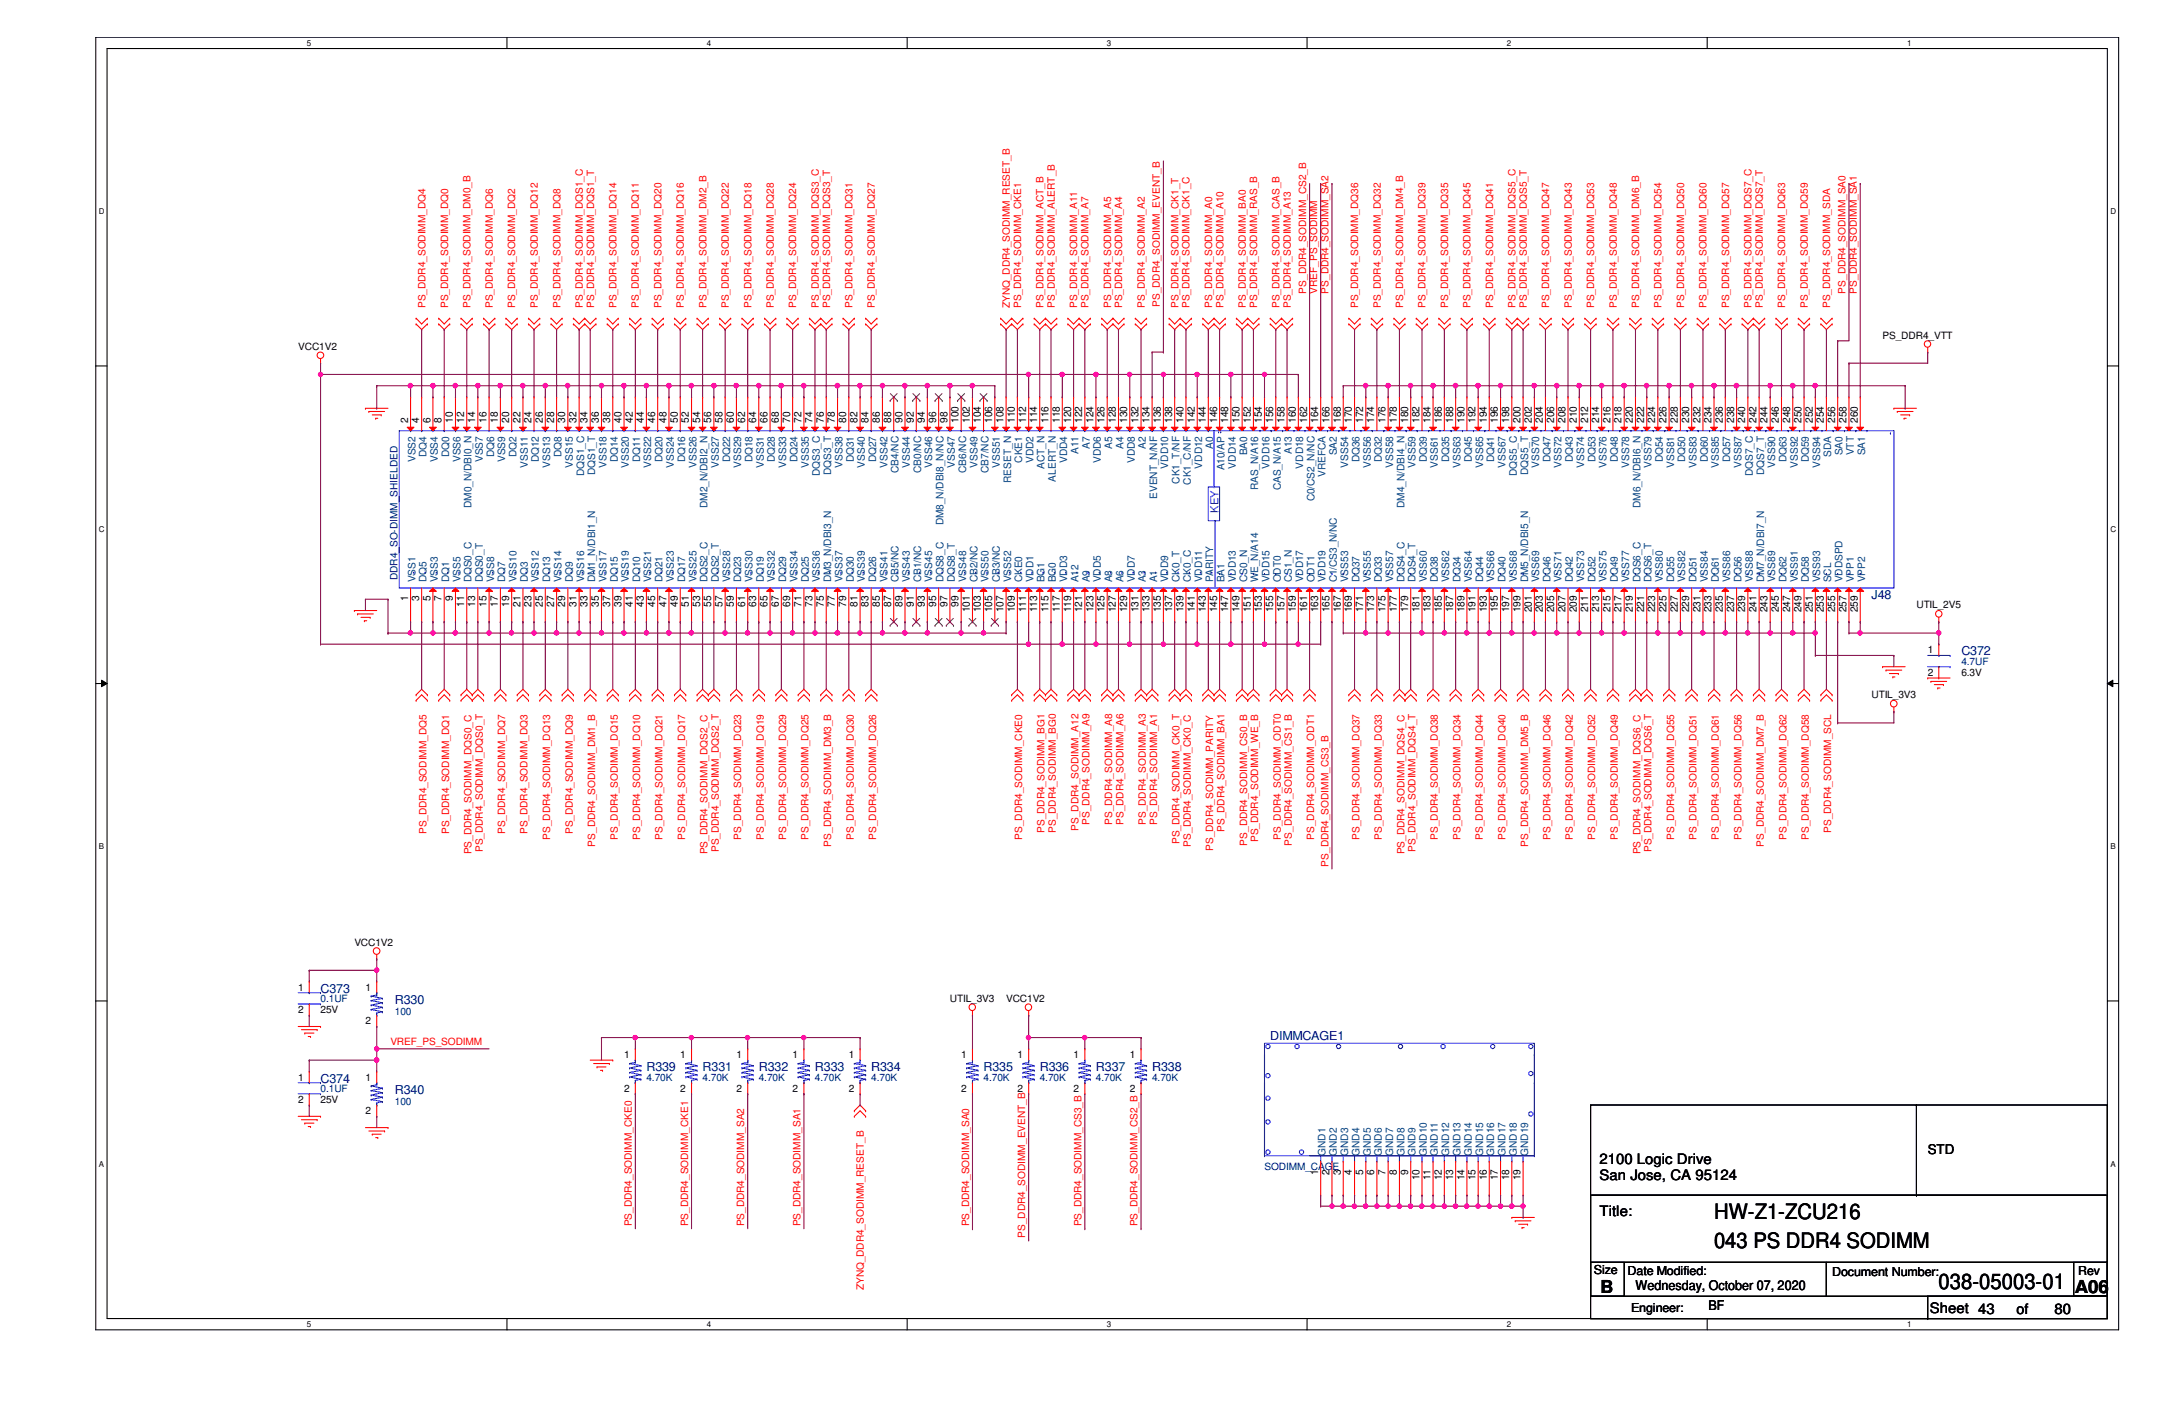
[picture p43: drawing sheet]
<svg xmlns="http://www.w3.org/2000/svg" width="432mm" height="279mm" viewBox="0 0 432 279" stroke-linecap="round" stroke-linejoin="round" font-family="sans-serif">
<defs><g id="words">
<g font-size="4.2">
<text x="340.9" y="242.4">HW-Z1-ZCU216</text>
<text x="340.9" y="248.2">043 PS DDR4 SODIMM</text>
<text x="385.6" y="256.4">038-05003-01</text>
</g>
<g font-size="3.6">
<text x="318.3" y="257">B</text>
<text x="412.7" y="257">A06</text>
</g>
<g font-size="2.9">
<text x="318.1" y="231.5">2100 Logic Drive</text>
<text x="318.1" y="234.7">San Jose, CA 95124</text>
<text x="318.1" y="241.8">Title:</text>
<text x="383.8" y="261">Sheet 43</text>
<text x="401.1" y="261.2">of</text>
<text x="408.6" y="261.2">80</text>
</g>
<g font-size="2.7">
<text x="383.4" y="229.5">STD</text>
<text x="325.3" y="256.6">Wednesday, October 07, 2020</text>
<text x="339.8" y="260.6">BF</text>
</g>
<g font-size="2.5" fill="#000080">
<text x="372.2" y="119.2">J48</text>
<text x="390.1" y="130.3">C372</text>
<text x="63.8" y="197.4">C373</text>
<text x="78.5" y="199.6">R330</text>
<text x="252.6" y="206.8">DIMMCAGE1</text>
<text x="63.8" y="215.3">C374</text>
<text x="128.6" y="213.1">R339</text>
<text x="139.7" y="213.1">R331</text>
<text x="150.9" y="213.1">R332</text>
<text x="162.1" y="213.1">R333</text>
<text x="173.3" y="213.1">R334</text>
<text x="195.6" y="213.1">R335</text>
<text x="206.8" y="213.1">R336</text>
<text x="218" y="213.1">R337</text>
<text x="229.2" y="213.1">R338</text>
<text x="78.5" y="217.6">R340</text>
</g>
<g font-size="2.5">
<text x="317" y="253.3">Size</text>
<text x="323.7" y="253.5">Date Modified:</text>
<text x="364.4" y="253.7">Document Number:</text>
<text x="413.3" y="253.5">Rev</text>
<text x="324.4" y="260.9">Engineer:</text>
</g>
<text font-size="2.2" fill="#00f" x="242.4" y="102" transform="rotate(-90 242.4 102)">KEY</text>
<g font-size="2" fill="#f00">
<text x="259.8" y="58.4" transform="rotate(-90 259.8 58.4)">PS_DDR4_SODIMM_CS2_B</text>
<text x="262" y="58.4" transform="rotate(-90 262 58.4)">VREF_PS_SODIMM</text>
<text x="264.2" y="58.4" transform="rotate(-90 264.2 58.4)">PS_DDR4_SODIMM_SA2</text>
<text x="367.1" y="58.4" transform="rotate(-90 367.1 58.4)">PS_DDR4_SODIMM_SA0</text>
<text x="369.3" y="58.4" transform="rotate(-90 369.3 58.4)">PS_DDR4_SODIMM_SA1</text>
<text x="84.6" y="61.3" transform="rotate(-90 84.6 61.3)">PS_DDR4_SODIMM_DQ4</text>
<text x="89.1" y="61.3" transform="rotate(-90 89.1 61.3)">PS_DDR4_SODIMM_DQ0</text>
<text x="93.6" y="61.3" transform="rotate(-90 93.6 61.3)">PS_DDR4_SODIMM_DM0_B</text>
<text x="98" y="61.3" transform="rotate(-90 98 61.3)">PS_DDR4_SODIMM_DQ6</text>
<text x="102.5" y="61.3" transform="rotate(-90 102.5 61.3)">PS_DDR4_SODIMM_DQ2</text>
<text x="107" y="61.3" transform="rotate(-90 107 61.3)">PS_DDR4_SODIMM_DQ12</text>
<text x="111.5" y="61.3" transform="rotate(-90 111.5 61.3)">PS_DDR4_SODIMM_DQ8</text>
<text x="115.9" y="61.3" transform="rotate(-90 115.9 61.3)">PS_DDR4_SODIMM_DQS1_C</text>
<text x="118.2" y="61.3" transform="rotate(-90 118.2 61.3)">PS_DDR4_SODIMM_DQS1_T</text>
<text x="122.6" y="61.3" transform="rotate(-90 122.6 61.3)">PS_DDR4_SODIMM_DQ14</text>
<text x="127.1" y="61.3" transform="rotate(-90 127.1 61.3)">PS_DDR4_SODIMM_DQ11</text>
<text x="131.6" y="61.3" transform="rotate(-90 131.6 61.3)">PS_DDR4_SODIMM_DQ20</text>
<text x="136" y="61.3" transform="rotate(-90 136 61.3)">PS_DDR4_SODIMM_DQ16</text>
<text x="140.5" y="61.3" transform="rotate(-90 140.5 61.3)">PS_DDR4_SODIMM_DM2_B</text>
<text x="145" y="61.3" transform="rotate(-90 145 61.3)">PS_DDR4_SODIMM_DQ22</text>
<text x="149.4" y="61.3" transform="rotate(-90 149.4 61.3)">PS_DDR4_SODIMM_DQ18</text>
<text x="153.9" y="61.3" transform="rotate(-90 153.9 61.3)">PS_DDR4_SODIMM_DQ28</text>
<text x="158.4" y="61.3" transform="rotate(-90 158.4 61.3)">PS_DDR4_SODIMM_DQ24</text>
<text x="162.9" y="61.3" transform="rotate(-90 162.9 61.3)">PS_DDR4_SODIMM_DQS3_C</text>
<text x="165.1" y="61.3" transform="rotate(-90 165.1 61.3)">PS_DDR4_SODIMM_DQS3_T</text>
<text x="169.5" y="61.3" transform="rotate(-90 169.5 61.3)">PS_DDR4_SODIMM_DQ31</text>
<text x="174" y="61.3" transform="rotate(-90 174 61.3)">PS_DDR4_SODIMM_DQ27</text>
<text x="200.9" y="61.3" transform="rotate(-90 200.9 61.3)">ZYNQ_DDR4_SODIMM_RESET_B</text>
<text x="203.1" y="61.3" transform="rotate(-90 203.1 61.3)">PS_DDR4_SODIMM_CKE1</text>
<text x="207.6" y="61.3" transform="rotate(-90 207.6 61.3)">PS_DDR4_SODIMM_ACT_B</text>
<text x="209.8" y="61.3" transform="rotate(-90 209.8 61.3)">PS_DDR4_SODIMM_ALERT_B</text>
<text x="214.2" y="61.3" transform="rotate(-90 214.2 61.3)">PS_DDR4_SODIMM_A11</text>
<text x="216.5" y="61.3" transform="rotate(-90 216.5 61.3)">PS_DDR4_SODIMM_A7</text>
<text x="221" y="61.3" transform="rotate(-90 221 61.3)">PS_DDR4_SODIMM_A5</text>
<text x="223.2" y="61.3" transform="rotate(-90 223.2 61.3)">PS_DDR4_SODIMM_A4</text>
<text x="227.7" y="61.3" transform="rotate(-90 227.7 61.3)">PS_DDR4_SODIMM_A2</text>
<text x="230.7" y="61" transform="rotate(-90 230.7 61)">PS_DDR4_SODIMM_EVENT_B</text>
<text x="234.4" y="61.3" transform="rotate(-90 234.4 61.3)">PS_DDR4_SODIMM_CK1_T</text>
<text x="236.6" y="61.3" transform="rotate(-90 236.6 61.3)">PS_DDR4_SODIMM_CK1_C</text>
<text x="241.1" y="61.3" transform="rotate(-90 241.1 61.3)">PS_DDR4_SODIMM_A0</text>
<text x="243.3" y="61.3" transform="rotate(-90 243.3 61.3)">PS_DDR4_SODIMM_A10</text>
<text x="247.8" y="61.3" transform="rotate(-90 247.8 61.3)">PS_DDR4_SODIMM_BA0</text>
<text x="250" y="61.3" transform="rotate(-90 250 61.3)">PS_DDR4_SODIMM_RAS_B</text>
<text x="254.5" y="61.3" transform="rotate(-90 254.5 61.3)">PS_DDR4_SODIMM_CAS_B</text>
<text x="256.8" y="61.3" transform="rotate(-90 256.8 61.3)">PS_DDR4_SODIMM_A13</text>
<text x="270.1" y="61.3" transform="rotate(-90 270.1 61.3)">PS_DDR4_SODIMM_DQ36</text>
<text x="274.6" y="61.3" transform="rotate(-90 274.6 61.3)">PS_DDR4_SODIMM_DQ32</text>
<text x="279.1" y="61.3" transform="rotate(-90 279.1 61.3)">PS_DDR4_SODIMM_DM4_B</text>
<text x="283.5" y="61.3" transform="rotate(-90 283.5 61.3)">PS_DDR4_SODIMM_DQ39</text>
<text x="288" y="61.3" transform="rotate(-90 288 61.3)">PS_DDR4_SODIMM_DQ35</text>
<text x="292.5" y="61.3" transform="rotate(-90 292.5 61.3)">PS_DDR4_SODIMM_DQ45</text>
<text x="297" y="61.3" transform="rotate(-90 297 61.3)">PS_DDR4_SODIMM_DQ41</text>
<text x="301.5" y="61.3" transform="rotate(-90 301.5 61.3)">PS_DDR4_SODIMM_DQS5_C</text>
<text x="303.7" y="61.3" transform="rotate(-90 303.7 61.3)">PS_DDR4_SODIMM_DQS5_T</text>
<text x="308.1" y="61.3" transform="rotate(-90 308.1 61.3)">PS_DDR4_SODIMM_DQ47</text>
<text x="312.6" y="61.3" transform="rotate(-90 312.6 61.3)">PS_DDR4_SODIMM_DQ43</text>
<text x="317.1" y="61.3" transform="rotate(-90 317.1 61.3)">PS_DDR4_SODIMM_DQ53</text>
<text x="321.6" y="61.3" transform="rotate(-90 321.6 61.3)">PS_DDR4_SODIMM_DQ48</text>
<text x="326" y="61.3" transform="rotate(-90 326 61.3)">PS_DDR4_SODIMM_DM6_B</text>
<text x="330.5" y="61.3" transform="rotate(-90 330.5 61.3)">PS_DDR4_SODIMM_DQ54</text>
<text x="335" y="61.3" transform="rotate(-90 335 61.3)">PS_DDR4_SODIMM_DQ50</text>
<text x="339.4" y="61.3" transform="rotate(-90 339.4 61.3)">PS_DDR4_SODIMM_DQ60</text>
<text x="343.9" y="61.3" transform="rotate(-90 343.9 61.3)">PS_DDR4_SODIMM_DQ57</text>
<text x="348.4" y="61.3" transform="rotate(-90 348.4 61.3)">PS_DDR4_SODIMM_DQS7_C</text>
<text x="350.6" y="61.3" transform="rotate(-90 350.6 61.3)">PS_DDR4_SODIMM_DQS7_T</text>
<text x="355.1" y="61.3" transform="rotate(-90 355.1 61.3)">PS_DDR4_SODIMM_DQ63</text>
<text x="359.5" y="61.3" transform="rotate(-90 359.5 61.3)">PS_DDR4_SODIMM_DQ59</text>
<text x="364" y="61.3" transform="rotate(-90 364 61.3)">PS_DDR4_SODIMM_SDA</text>
<text x="84.8" y="165.9" transform="rotate(-90 84.8 165.9)">PS_DDR4_SODIMM_DQ5</text>
<text x="89.3" y="165.9" transform="rotate(-90 89.3 165.9)">PS_DDR4_SODIMM_DQ1</text>
<text x="100.5" y="165.9" transform="rotate(-90 100.5 165.9)">PS_DDR4_SODIMM_DQ7</text>
<text x="104.9" y="165.9" transform="rotate(-90 104.9 165.9)">PS_DDR4_SODIMM_DQ3</text>
<text x="109.4" y="167" transform="rotate(-90 109.4 167)">PS_DDR4_SODIMM_DQ13</text>
<text x="113.9" y="165.9" transform="rotate(-90 113.9 165.9)">PS_DDR4_SODIMM_DQ9</text>
<text x="122.9" y="167" transform="rotate(-90 122.9 167)">PS_DDR4_SODIMM_DQ15</text>
<text x="127.3" y="167" transform="rotate(-90 127.3 167)">PS_DDR4_SODIMM_DQ10</text>
<text x="131.8" y="167" transform="rotate(-90 131.8 167)">PS_DDR4_SODIMM_DQ21</text>
<text x="136.3" y="167" transform="rotate(-90 136.3 167)">PS_DDR4_SODIMM_DQ17</text>
<text x="147.4" y="167" transform="rotate(-90 147.4 167)">PS_DDR4_SODIMM_DQ23</text>
<text x="151.9" y="167" transform="rotate(-90 151.9 167)">PS_DDR4_SODIMM_DQ19</text>
<text x="156.4" y="167" transform="rotate(-90 156.4 167)">PS_DDR4_SODIMM_DQ29</text>
<text x="160.8" y="167" transform="rotate(-90 160.8 167)">PS_DDR4_SODIMM_DQ25</text>
<text x="169.8" y="167" transform="rotate(-90 169.8 167)">PS_DDR4_SODIMM_DQ30</text>
<text x="174.2" y="167" transform="rotate(-90 174.2 167)">PS_DDR4_SODIMM_DQ26</text>
<text x="203.3" y="167" transform="rotate(-90 203.3 167)">PS_DDR4_SODIMM_CKE0</text>
<text x="207.8" y="165.6" transform="rotate(-90 207.8 165.6)">PS_DDR4_SODIMM_BG1</text>
<text x="210" y="165.6" transform="rotate(-90 210 165.6)">PS_DDR4_SODIMM_BG0</text>
<text x="214.5" y="165.2" transform="rotate(-90 214.5 165.2)">PS_DDR4_SODIMM_A12</text>
<text x="216.7" y="164.1" transform="rotate(-90 216.7 164.1)">PS_DDR4_SODIMM_A9</text>
<text x="221.2" y="164.1" transform="rotate(-90 221.2 164.1)">PS_DDR4_SODIMM_A8</text>
<text x="223.4" y="164.1" transform="rotate(-90 223.4 164.1)">PS_DDR4_SODIMM_A6</text>
<text x="227.9" y="164.1" transform="rotate(-90 227.9 164.1)">PS_DDR4_SODIMM_A3</text>
<text x="230.1" y="164.1" transform="rotate(-90 230.1 164.1)">PS_DDR4_SODIMM_A1</text>
<text x="234.6" y="167.9" transform="rotate(-90 234.6 167.9)">PS_DDR4_SODIMM_CK0_T</text>
<text x="243.5" y="165.4" transform="rotate(-90 243.5 165.4)">PS_DDR4_SODIMM_BA1</text>
<text x="250.2" y="167.5" transform="rotate(-90 250.2 167.5)">PS_DDR4_SODIMM_WE_B</text>
<text x="254.7" y="167" transform="rotate(-90 254.7 167)">PS_DDR4_SODIMM_ODT0</text>
<text x="261.4" y="167" transform="rotate(-90 261.4 167)">PS_DDR4_SODIMM_ODT1</text>
<text x="270.4" y="167" transform="rotate(-90 270.4 167)">PS_DDR4_SODIMM_DQ37</text>
<text x="274.8" y="167" transform="rotate(-90 274.8 167)">PS_DDR4_SODIMM_DQ33</text>
<text x="286" y="167" transform="rotate(-90 286 167)">PS_DDR4_SODIMM_DQ38</text>
<text x="290.5" y="167" transform="rotate(-90 290.5 167)">PS_DDR4_SODIMM_DQ34</text>
<text x="294.9" y="167" transform="rotate(-90 294.9 167)">PS_DDR4_SODIMM_DQ44</text>
<text x="299.4" y="167" transform="rotate(-90 299.4 167)">PS_DDR4_SODIMM_DQ40</text>
<text x="308.4" y="167" transform="rotate(-90 308.4 167)">PS_DDR4_SODIMM_DQ46</text>
<text x="312.8" y="167" transform="rotate(-90 312.8 167)">PS_DDR4_SODIMM_DQ42</text>
<text x="317.3" y="167" transform="rotate(-90 317.3 167)">PS_DDR4_SODIMM_DQ52</text>
<text x="321.8" y="167" transform="rotate(-90 321.8 167)">PS_DDR4_SODIMM_DQ49</text>
<text x="333" y="167" transform="rotate(-90 333 167)">PS_DDR4_SODIMM_DQ55</text>
<text x="337.4" y="167" transform="rotate(-90 337.4 167)">PS_DDR4_SODIMM_DQ51</text>
<text x="341.9" y="167" transform="rotate(-90 341.9 167)">PS_DDR4_SODIMM_DQ61</text>
<text x="346.4" y="167" transform="rotate(-90 346.4 167)">PS_DDR4_SODIMM_DQ56</text>
<text x="355.3" y="167" transform="rotate(-90 355.3 167)">PS_DDR4_SODIMM_DQ62</text>
<text x="359.8" y="167" transform="rotate(-90 359.8 167)">PS_DDR4_SODIMM_DQ58</text>
<text x="364.2" y="165.6" transform="rotate(-90 364.2 165.6)">PS_DDR4_SODIMM_SCL</text>
<text x="93.8" y="169.9" transform="rotate(-90 93.8 169.9)">PS_DDR4_SODIMM_DQS0_C</text>
<text x="96" y="169.5" transform="rotate(-90 96 169.5)">PS_DDR4_SODIMM_DQS0_T</text>
<text x="118.4" y="168.4" transform="rotate(-90 118.4 168.4)">PS_DDR4_SODIMM_DM1_B</text>
<text x="140.7" y="169.9" transform="rotate(-90 140.7 169.9)">PS_DDR4_SODIMM_DQS2_C</text>
<text x="143" y="169.5" transform="rotate(-90 143 169.5)">PS_DDR4_SODIMM_DQS2_T</text>
<text x="165.3" y="168.4" transform="rotate(-90 165.3 168.4)">PS_DDR4_SODIMM_DM3_B</text>
<text x="236.9" y="168.4" transform="rotate(-90 236.9 168.4)">PS_DDR4_SODIMM_CK0_C</text>
<text x="241.3" y="169.2" transform="rotate(-90 241.3 169.2)">PS_DDR4_SODIMM_PARITY</text>
<text x="248" y="168.1" transform="rotate(-90 248 168.1)">PS_DDR4_SODIMM_CS0_B</text>
<text x="257" y="168.1" transform="rotate(-90 257 168.1)">PS_DDR4_SODIMM_CS1_B</text>
<text x="264.2" y="172.3" transform="rotate(-90 264.2 172.3)">PS_DDR4_SODIMM_CS3_B</text>
<text x="279.3" y="169.9" transform="rotate(-90 279.3 169.9)">PS_DDR4_SODIMM_DQS4_C</text>
<text x="281.6" y="169.5" transform="rotate(-90 281.6 169.5)">PS_DDR4_SODIMM_DQS4_T</text>
<text x="303.9" y="168.4" transform="rotate(-90 303.9 168.4)">PS_DDR4_SODIMM_DM5_B</text>
<text x="326.3" y="169.9" transform="rotate(-90 326.3 169.9)">PS_DDR4_SODIMM_DQS6_C</text>
<text x="328.5" y="169.5" transform="rotate(-90 328.5 169.5)">PS_DDR4_SODIMM_DQS6_T</text>
<text x="350.8" y="168.4" transform="rotate(-90 350.8 168.4)">PS_DDR4_SODIMM_DM7_B</text>
<text x="77.6" y="207.9">VREF_PS_SODIMM</text>
<text x="125.7" y="243.9" transform="rotate(-90 125.7 243.9)">PS_DDR4_SODIMM_CKE0</text>
<text x="136.9" y="243.9" transform="rotate(-90 136.9 243.9)">PS_DDR4_SODIMM_CKE1</text>
<text x="148" y="243.9" transform="rotate(-90 148 243.9)">PS_DDR4_SODIMM_SA2</text>
<text x="159.2" y="243.9" transform="rotate(-90 159.2 243.9)">PS_DDR4_SODIMM_SA1</text>
<text x="192.7" y="243.9" transform="rotate(-90 192.7 243.9)">PS_DDR4_SODIMM_SA0</text>
<text x="215.1" y="243.9" transform="rotate(-90 215.1 243.9)">PS_DDR4_SODIMM_CS3_B</text>
<text x="226.3" y="243.9" transform="rotate(-90 226.3 243.9)">PS_DDR4_SODIMM_CS2_B</text>
<text x="203.9" y="246.1" transform="rotate(-90 203.9 246.1)">PS_DDR4_SODIMM_EVENT_B</text>
<text x="171.8" y="256.6" transform="rotate(-90 171.8 256.6)">ZYNQ_DDR4_SODIMM_RESET_B</text>
</g>
<g font-size="2">
<text x="59.3" y="69.6">VCC1V2</text>
<text x="374.4" y="67.4">PS_DDR4_VTT</text>
<text x="81.2" y="84.1" transform="rotate(-90 81.2 84.1)">2</text>
<text x="83.4" y="84.1" transform="rotate(-90 83.4 84.1)">4</text>
<text x="85.6" y="84.1" transform="rotate(-90 85.6 84.1)">6</text>
<text x="87.8" y="84.1" transform="rotate(-90 87.8 84.1)">8</text>
<text x="90.1" y="84.1" transform="rotate(-90 90.1 84.1)">10</text>
<text x="92.3" y="84.1" transform="rotate(-90 92.3 84.1)">12</text>
<text x="94.5" y="84.1" transform="rotate(-90 94.5 84.1)">14</text>
<text x="96.8" y="84.1" transform="rotate(-90 96.8 84.1)">16</text>
<text x="99" y="84.1" transform="rotate(-90 99 84.1)">18</text>
<text x="101.3" y="84.1" transform="rotate(-90 101.3 84.1)">20</text>
<text x="103.5" y="84.1" transform="rotate(-90 103.5 84.1)">22</text>
<text x="105.7" y="84.1" transform="rotate(-90 105.7 84.1)">24</text>
<text x="107.9" y="84.1" transform="rotate(-90 107.9 84.1)">26</text>
<text x="110.2" y="84.1" transform="rotate(-90 110.2 84.1)">28</text>
<text x="112.4" y="84.1" transform="rotate(-90 112.4 84.1)">30</text>
<text x="114.7" y="84.1" transform="rotate(-90 114.7 84.1)">32</text>
<text x="116.9" y="84.1" transform="rotate(-90 116.9 84.1)">34</text>
<text x="119.1" y="84.1" transform="rotate(-90 119.1 84.1)">36</text>
<text x="121.4" y="84.1" transform="rotate(-90 121.4 84.1)">38</text>
<text x="123.6" y="84.1" transform="rotate(-90 123.6 84.1)">40</text>
<text x="125.9" y="84.1" transform="rotate(-90 125.9 84.1)">42</text>
<text x="128.1" y="84.1" transform="rotate(-90 128.1 84.1)">44</text>
<text x="130.3" y="84.1" transform="rotate(-90 130.3 84.1)">46</text>
<text x="132.5" y="84.1" transform="rotate(-90 132.5 84.1)">48</text>
<text x="134.8" y="84.1" transform="rotate(-90 134.8 84.1)">50</text>
<text x="137" y="84.1" transform="rotate(-90 137 84.1)">52</text>
<text x="139.2" y="84.1" transform="rotate(-90 139.2 84.1)">54</text>
<text x="141.5" y="84.1" transform="rotate(-90 141.5 84.1)">56</text>
<text x="143.7" y="84.1" transform="rotate(-90 143.7 84.1)">58</text>
<text x="146" y="84.1" transform="rotate(-90 146 84.1)">60</text>
<text x="148.2" y="84.1" transform="rotate(-90 148.2 84.1)">62</text>
<text x="150.4" y="84.1" transform="rotate(-90 150.4 84.1)">64</text>
<text x="152.7" y="84.1" transform="rotate(-90 152.7 84.1)">66</text>
<text x="154.9" y="84.1" transform="rotate(-90 154.9 84.1)">68</text>
<text x="157.1" y="84.1" transform="rotate(-90 157.1 84.1)">70</text>
<text x="159.4" y="84.1" transform="rotate(-90 159.4 84.1)">72</text>
<text x="161.6" y="84.1" transform="rotate(-90 161.6 84.1)">74</text>
<text x="163.8" y="84.1" transform="rotate(-90 163.8 84.1)">76</text>
<text x="166.1" y="84.1" transform="rotate(-90 166.1 84.1)">78</text>
<text x="168.3" y="84.1" transform="rotate(-90 168.3 84.1)">80</text>
<text x="170.6" y="84.1" transform="rotate(-90 170.6 84.1)">82</text>
<text x="172.8" y="84.1" transform="rotate(-90 172.8 84.1)">84</text>
<text x="175" y="84.1" transform="rotate(-90 175 84.1)">86</text>
<text x="177.2" y="84.1" transform="rotate(-90 177.2 84.1)">88</text>
<text x="179.5" y="84.1" transform="rotate(-90 179.5 84.1)">90</text>
<text x="181.7" y="84.1" transform="rotate(-90 181.7 84.1)">92</text>
<text x="183.9" y="84.1" transform="rotate(-90 183.9 84.1)">94</text>
<text x="186.2" y="84.1" transform="rotate(-90 186.2 84.1)">96</text>
<text x="188.4" y="84.1" transform="rotate(-90 188.4 84.1)">98</text>
<text x="190.7" y="84.1" transform="rotate(-90 190.7 84.1)">100</text>
<text x="192.9" y="84.1" transform="rotate(-90 192.9 84.1)">102</text>
<text x="195.1" y="84.1" transform="rotate(-90 195.1 84.1)">104</text>
<text x="197.4" y="84.1" transform="rotate(-90 197.4 84.1)">106</text>
<text x="199.6" y="84.1" transform="rotate(-90 199.6 84.1)">108</text>
<text x="201.8" y="84.1" transform="rotate(-90 201.8 84.1)">110</text>
<text x="204.1" y="84.1" transform="rotate(-90 204.1 84.1)">112</text>
<text x="206.3" y="84.1" transform="rotate(-90 206.3 84.1)">114</text>
<text x="208.5" y="84.1" transform="rotate(-90 208.5 84.1)">116</text>
<text x="210.8" y="84.1" transform="rotate(-90 210.8 84.1)">118</text>
<text x="213" y="84.1" transform="rotate(-90 213 84.1)">120</text>
<text x="215.3" y="84.1" transform="rotate(-90 215.3 84.1)">122</text>
<text x="217.5" y="84.1" transform="rotate(-90 217.5 84.1)">124</text>
<text x="219.7" y="84.1" transform="rotate(-90 219.7 84.1)">126</text>
<text x="222" y="84.1" transform="rotate(-90 222 84.1)">128</text>
<text x="224.2" y="84.1" transform="rotate(-90 224.2 84.1)">130</text>
<text x="226.4" y="84.1" transform="rotate(-90 226.4 84.1)">132</text>
<text x="228.6" y="84.1" transform="rotate(-90 228.6 84.1)">134</text>
<text x="230.9" y="84.1" transform="rotate(-90 230.9 84.1)">136</text>
<text x="233.1" y="84.1" transform="rotate(-90 233.1 84.1)">138</text>
<text x="235.4" y="84.1" transform="rotate(-90 235.4 84.1)">140</text>
<text x="237.6" y="84.1" transform="rotate(-90 237.6 84.1)">142</text>
<text x="239.8" y="84.1" transform="rotate(-90 239.8 84.1)">144</text>
<text x="242.1" y="84.1" transform="rotate(-90 242.1 84.1)">146</text>
<text x="244.3" y="84.1" transform="rotate(-90 244.3 84.1)">148</text>
<text x="246.5" y="84.1" transform="rotate(-90 246.5 84.1)">150</text>
<text x="248.8" y="84.1" transform="rotate(-90 248.8 84.1)">152</text>
<text x="251" y="84.1" transform="rotate(-90 251 84.1)">154</text>
<text x="253.2" y="84.1" transform="rotate(-90 253.2 84.1)">156</text>
<text x="255.5" y="84.1" transform="rotate(-90 255.5 84.1)">158</text>
<text x="257.7" y="84.1" transform="rotate(-90 257.7 84.1)">160</text>
<text x="260" y="84.1" transform="rotate(-90 260 84.1)">162</text>
<text x="262.2" y="84.1" transform="rotate(-90 262.2 84.1)">164</text>
<text x="264.4" y="84.1" transform="rotate(-90 264.4 84.1)">166</text>
<text x="266.7" y="84.1" transform="rotate(-90 266.7 84.1)">168</text>
<text x="268.9" y="84.1" transform="rotate(-90 268.9 84.1)">170</text>
<text x="271.1" y="84.1" transform="rotate(-90 271.1 84.1)">172</text>
<text x="273.3" y="84.1" transform="rotate(-90 273.3 84.1)">174</text>
<text x="275.6" y="84.1" transform="rotate(-90 275.6 84.1)">176</text>
<text x="277.8" y="84.1" transform="rotate(-90 277.8 84.1)">178</text>
<text x="280.1" y="84.1" transform="rotate(-90 280.1 84.1)">180</text>
<text x="282.3" y="84.1" transform="rotate(-90 282.3 84.1)">182</text>
<text x="284.5" y="84.1" transform="rotate(-90 284.5 84.1)">184</text>
<text x="286.8" y="84.1" transform="rotate(-90 286.8 84.1)">186</text>
<text x="289" y="84.1" transform="rotate(-90 289 84.1)">188</text>
<text x="291.3" y="84.1" transform="rotate(-90 291.3 84.1)">190</text>
<text x="293.5" y="84.1" transform="rotate(-90 293.5 84.1)">192</text>
<text x="295.7" y="84.1" transform="rotate(-90 295.7 84.1)">194</text>
<text x="297.9" y="84.1" transform="rotate(-90 297.9 84.1)">196</text>
<text x="300.2" y="84.1" transform="rotate(-90 300.2 84.1)">198</text>
<text x="302.4" y="84.1" transform="rotate(-90 302.4 84.1)">200</text>
<text x="304.7" y="84.1" transform="rotate(-90 304.7 84.1)">202</text>
<text x="306.9" y="84.1" transform="rotate(-90 306.9 84.1)">204</text>
<text x="309.1" y="84.1" transform="rotate(-90 309.1 84.1)">206</text>
<text x="311.4" y="84.1" transform="rotate(-90 311.4 84.1)">208</text>
<text x="313.6" y="84.1" transform="rotate(-90 313.6 84.1)">210</text>
<text x="315.8" y="84.1" transform="rotate(-90 315.8 84.1)">212</text>
<text x="318.1" y="84.1" transform="rotate(-90 318.1 84.1)">214</text>
<text x="320.3" y="84.1" transform="rotate(-90 320.3 84.1)">216</text>
<text x="322.5" y="84.1" transform="rotate(-90 322.5 84.1)">218</text>
<text x="324.8" y="84.1" transform="rotate(-90 324.8 84.1)">220</text>
<text x="327" y="84.1" transform="rotate(-90 327 84.1)">222</text>
<text x="329.2" y="84.1" transform="rotate(-90 329.2 84.1)">224</text>
<text x="331.5" y="84.1" transform="rotate(-90 331.5 84.1)">226</text>
<text x="333.7" y="84.1" transform="rotate(-90 333.7 84.1)">228</text>
<text x="336" y="84.1" transform="rotate(-90 336 84.1)">230</text>
<text x="338.2" y="84.1" transform="rotate(-90 338.2 84.1)">232</text>
<text x="340.4" y="84.1" transform="rotate(-90 340.4 84.1)">234</text>
<text x="342.6" y="84.1" transform="rotate(-90 342.6 84.1)">236</text>
<text x="344.9" y="84.1" transform="rotate(-90 344.9 84.1)">238</text>
<text x="347.1" y="84.1" transform="rotate(-90 347.1 84.1)">240</text>
<text x="349.4" y="84.1" transform="rotate(-90 349.4 84.1)">242</text>
<text x="351.6" y="84.1" transform="rotate(-90 351.6 84.1)">244</text>
<text x="353.8" y="84.1" transform="rotate(-90 353.8 84.1)">246</text>
<text x="356.1" y="84.1" transform="rotate(-90 356.1 84.1)">248</text>
<text x="358.3" y="84.1" transform="rotate(-90 358.3 84.1)">250</text>
<text x="360.6" y="84.1" transform="rotate(-90 360.6 84.1)">252</text>
<text x="362.8" y="84.1" transform="rotate(-90 362.8 84.1)">254</text>
<text x="365" y="84.1" transform="rotate(-90 365 84.1)">256</text>
<text x="367.2" y="84.1" transform="rotate(-90 367.2 84.1)">258</text>
<text x="369.5" y="84.1" transform="rotate(-90 369.5 84.1)">260</text>
<text x="81.2" y="119.6" transform="rotate(-90 81.2 119.6)">1</text>
<text x="83.4" y="119.6" transform="rotate(-90 83.4 119.6)">3</text>
<text x="85.6" y="119.6" transform="rotate(-90 85.6 119.6)">5</text>
<text x="87.8" y="119.6" transform="rotate(-90 87.8 119.6)">7</text>
<text x="90.1" y="119.6" transform="rotate(-90 90.1 119.6)">9</text>
<text x="92.3" y="120.7" transform="rotate(-90 92.3 120.7)">11</text>
<text x="94.5" y="120.7" transform="rotate(-90 94.5 120.7)">13</text>
<text x="96.8" y="120.7" transform="rotate(-90 96.8 120.7)">15</text>
<text x="99" y="120.7" transform="rotate(-90 99 120.7)">17</text>
<text x="101.3" y="120.7" transform="rotate(-90 101.3 120.7)">19</text>
<text x="103.5" y="120.7" transform="rotate(-90 103.5 120.7)">21</text>
<text x="105.7" y="120.7" transform="rotate(-90 105.7 120.7)">23</text>
<text x="107.9" y="120.7" transform="rotate(-90 107.9 120.7)">25</text>
<text x="110.2" y="120.7" transform="rotate(-90 110.2 120.7)">27</text>
<text x="112.4" y="120.7" transform="rotate(-90 112.4 120.7)">29</text>
<text x="114.7" y="120.7" transform="rotate(-90 114.7 120.7)">31</text>
<text x="116.9" y="120.7" transform="rotate(-90 116.9 120.7)">33</text>
<text x="119.1" y="120.7" transform="rotate(-90 119.1 120.7)">35</text>
<text x="121.4" y="120.7" transform="rotate(-90 121.4 120.7)">37</text>
<text x="123.6" y="120.7" transform="rotate(-90 123.6 120.7)">39</text>
<text x="125.9" y="120.7" transform="rotate(-90 125.9 120.7)">41</text>
<text x="128.1" y="120.7" transform="rotate(-90 128.1 120.7)">43</text>
<text x="130.3" y="120.7" transform="rotate(-90 130.3 120.7)">45</text>
<text x="132.5" y="120.7" transform="rotate(-90 132.5 120.7)">47</text>
<text x="134.8" y="120.7" transform="rotate(-90 134.8 120.7)">49</text>
<text x="137" y="120.7" transform="rotate(-90 137 120.7)">51</text>
<text x="139.2" y="120.7" transform="rotate(-90 139.2 120.7)">53</text>
<text x="141.5" y="120.7" transform="rotate(-90 141.5 120.7)">55</text>
<text x="143.7" y="120.7" transform="rotate(-90 143.7 120.7)">57</text>
<text x="146" y="120.7" transform="rotate(-90 146 120.7)">59</text>
<text x="148.2" y="120.7" transform="rotate(-90 148.2 120.7)">61</text>
<text x="150.4" y="120.7" transform="rotate(-90 150.4 120.7)">63</text>
<text x="152.7" y="120.7" transform="rotate(-90 152.7 120.7)">65</text>
<text x="154.9" y="120.7" transform="rotate(-90 154.9 120.7)">67</text>
<text x="157.1" y="120.7" transform="rotate(-90 157.1 120.7)">69</text>
<text x="159.4" y="120.7" transform="rotate(-90 159.4 120.7)">71</text>
<text x="161.6" y="120.7" transform="rotate(-90 161.6 120.7)">73</text>
<text x="163.8" y="120.7" transform="rotate(-90 163.8 120.7)">75</text>
<text x="166.1" y="120.7" transform="rotate(-90 166.1 120.7)">77</text>
<text x="168.3" y="120.7" transform="rotate(-90 168.3 120.7)">79</text>
<text x="170.6" y="120.7" transform="rotate(-90 170.6 120.7)">81</text>
<text x="172.8" y="120.7" transform="rotate(-90 172.8 120.7)">83</text>
<text x="175" y="120.7" transform="rotate(-90 175 120.7)">85</text>
<text x="177.2" y="120.7" transform="rotate(-90 177.2 120.7)">87</text>
<text x="179.5" y="120.7" transform="rotate(-90 179.5 120.7)">89</text>
<text x="181.7" y="120.7" transform="rotate(-90 181.7 120.7)">91</text>
<text x="183.9" y="120.7" transform="rotate(-90 183.9 120.7)">93</text>
<text x="186.2" y="120.7" transform="rotate(-90 186.2 120.7)">95</text>
<text x="188.4" y="120.7" transform="rotate(-90 188.4 120.7)">97</text>
<text x="190.7" y="120.7" transform="rotate(-90 190.7 120.7)">99</text>
<text x="192.9" y="121.8" transform="rotate(-90 192.9 121.8)">101</text>
<text x="195.1" y="121.8" transform="rotate(-90 195.1 121.8)">103</text>
<text x="197.4" y="121.8" transform="rotate(-90 197.4 121.8)">105</text>
<text x="199.6" y="121.8" transform="rotate(-90 199.6 121.8)">107</text>
<text x="201.8" y="121.8" transform="rotate(-90 201.8 121.8)">109</text>
<text x="204.1" y="121.8" transform="rotate(-90 204.1 121.8)">111</text>
<text x="206.3" y="121.8" transform="rotate(-90 206.3 121.8)">113</text>
<text x="208.5" y="121.8" transform="rotate(-90 208.5 121.8)">115</text>
<text x="210.8" y="121.8" transform="rotate(-90 210.8 121.8)">117</text>
<text x="213" y="121.8" transform="rotate(-90 213 121.8)">119</text>
<text x="215.3" y="121.8" transform="rotate(-90 215.3 121.8)">121</text>
<text x="217.5" y="121.8" transform="rotate(-90 217.5 121.8)">123</text>
<text x="219.7" y="121.8" transform="rotate(-90 219.7 121.8)">125</text>
<text x="222" y="121.8" transform="rotate(-90 222 121.8)">127</text>
<text x="224.2" y="121.8" transform="rotate(-90 224.2 121.8)">129</text>
<text x="226.4" y="121.8" transform="rotate(-90 226.4 121.8)">131</text>
<text x="228.6" y="121.8" transform="rotate(-90 228.6 121.8)">133</text>
<text x="230.9" y="121.8" transform="rotate(-90 230.9 121.8)">135</text>
<text x="233.1" y="121.8" transform="rotate(-90 233.1 121.8)">137</text>
<text x="235.4" y="121.8" transform="rotate(-90 235.4 121.8)">139</text>
<text x="237.6" y="121.8" transform="rotate(-90 237.6 121.8)">141</text>
<text x="239.8" y="121.8" transform="rotate(-90 239.8 121.8)">143</text>
<text x="242.1" y="121.8" transform="rotate(-90 242.1 121.8)">145</text>
<text x="244.3" y="121.8" transform="rotate(-90 244.3 121.8)">147</text>
<text x="246.5" y="121.8" transform="rotate(-90 246.5 121.8)">149</text>
<text x="248.8" y="121.8" transform="rotate(-90 248.8 121.8)">151</text>
<text x="251" y="121.8" transform="rotate(-90 251 121.8)">153</text>
<text x="253.2" y="121.8" transform="rotate(-90 253.2 121.8)">155</text>
<text x="255.5" y="121.8" transform="rotate(-90 255.5 121.8)">157</text>
<text x="257.7" y="121.8" transform="rotate(-90 257.7 121.8)">159</text>
<text x="260" y="121.8" transform="rotate(-90 260 121.8)">161</text>
<text x="262.2" y="121.8" transform="rotate(-90 262.2 121.8)">163</text>
<text x="264.4" y="121.8" transform="rotate(-90 264.4 121.8)">165</text>
<text x="266.7" y="121.8" transform="rotate(-90 266.7 121.8)">167</text>
<text x="268.9" y="121.8" transform="rotate(-90 268.9 121.8)">169</text>
<text x="271.1" y="121.8" transform="rotate(-90 271.1 121.8)">171</text>
<text x="273.3" y="121.8" transform="rotate(-90 273.3 121.8)">173</text>
<text x="275.6" y="121.8" transform="rotate(-90 275.6 121.8)">175</text>
<text x="277.8" y="121.8" transform="rotate(-90 277.8 121.8)">177</text>
<text x="280.1" y="121.8" transform="rotate(-90 280.1 121.8)">179</text>
<text x="282.3" y="121.8" transform="rotate(-90 282.3 121.8)">181</text>
<text x="284.5" y="121.8" transform="rotate(-90 284.5 121.8)">183</text>
<text x="286.8" y="121.8" transform="rotate(-90 286.8 121.8)">185</text>
<text x="289" y="121.8" transform="rotate(-90 289 121.8)">187</text>
<text x="291.3" y="121.8" transform="rotate(-90 291.3 121.8)">189</text>
<text x="293.5" y="121.8" transform="rotate(-90 293.5 121.8)">191</text>
<text x="295.7" y="121.8" transform="rotate(-90 295.7 121.8)">193</text>
<text x="297.9" y="121.8" transform="rotate(-90 297.9 121.8)">195</text>
<text x="300.2" y="121.8" transform="rotate(-90 300.2 121.8)">197</text>
<text x="302.4" y="121.8" transform="rotate(-90 302.4 121.8)">199</text>
<text x="304.7" y="121.8" transform="rotate(-90 304.7 121.8)">201</text>
<text x="306.9" y="121.8" transform="rotate(-90 306.9 121.8)">203</text>
<text x="309.1" y="121.8" transform="rotate(-90 309.1 121.8)">205</text>
<text x="311.4" y="121.8" transform="rotate(-90 311.4 121.8)">207</text>
<text x="313.6" y="121.8" transform="rotate(-90 313.6 121.8)">209</text>
<text x="315.8" y="121.8" transform="rotate(-90 315.8 121.8)">211</text>
<text x="318.1" y="121.8" transform="rotate(-90 318.1 121.8)">213</text>
<text x="320.3" y="121.8" transform="rotate(-90 320.3 121.8)">215</text>
<text x="322.5" y="121.8" transform="rotate(-90 322.5 121.8)">217</text>
<text x="324.8" y="121.8" transform="rotate(-90 324.8 121.8)">219</text>
<text x="327" y="121.8" transform="rotate(-90 327 121.8)">221</text>
<text x="329.2" y="121.8" transform="rotate(-90 329.2 121.8)">223</text>
<text x="331.5" y="121.8" transform="rotate(-90 331.5 121.8)">225</text>
<text x="333.7" y="121.8" transform="rotate(-90 333.7 121.8)">227</text>
<text x="336" y="121.8" transform="rotate(-90 336 121.8)">229</text>
<text x="338.2" y="121.8" transform="rotate(-90 338.2 121.8)">231</text>
<text x="340.4" y="121.8" transform="rotate(-90 340.4 121.8)">233</text>
<text x="342.6" y="121.8" transform="rotate(-90 342.6 121.8)">235</text>
<text x="344.9" y="121.8" transform="rotate(-90 344.9 121.8)">237</text>
<text x="347.1" y="121.8" transform="rotate(-90 347.1 121.8)">239</text>
<text x="349.4" y="121.8" transform="rotate(-90 349.4 121.8)">241</text>
<text x="351.6" y="121.8" transform="rotate(-90 351.6 121.8)">243</text>
<text x="353.8" y="121.8" transform="rotate(-90 353.8 121.8)">245</text>
<text x="356.1" y="121.8" transform="rotate(-90 356.1 121.8)">247</text>
<text x="358.3" y="121.8" transform="rotate(-90 358.3 121.8)">249</text>
<text x="360.6" y="121.8" transform="rotate(-90 360.6 121.8)">251</text>
<text x="362.8" y="121.8" transform="rotate(-90 362.8 121.8)">253</text>
<text x="365" y="121.8" transform="rotate(-90 365 121.8)">255</text>
<text x="367.2" y="121.8" transform="rotate(-90 367.2 121.8)">257</text>
<text x="369.5" y="121.8" transform="rotate(-90 369.5 121.8)">259</text>
<text x="381.2" y="121">UTIL_2V5</text>
<text x="383.4" y="129.9">1</text>
<text x="383.4" y="134.4">2</text>
<text x="390.1" y="134.4">6.3V</text>
<text x="372.2" y="138.9">UTIL_3V3</text>
<text x="70.5" y="188">VCC1V2</text>
<text x="59.3" y="197">1</text>
<text x="72.7" y="197">1</text>
<text x="59.3" y="201.5">2</text>
<text x="63.8" y="201.5">25V</text>
<text x="72.7" y="203.7">2</text>
<text x="188.9" y="199.2">UTIL_3V3</text>
<text x="200.1" y="199.2">VCC1V2</text>
<text x="59.3" y="214.9">1</text>
<text x="72.7" y="214.9">1</text>
<text x="124.1" y="210.4">1</text>
<text x="135.3" y="210.4">1</text>
<text x="146.5" y="210.4">1</text>
<text x="157.6" y="210.4">1</text>
<text x="168.8" y="210.4">1</text>
<text x="191.2" y="210.4">1</text>
<text x="202.4" y="210.4">1</text>
<text x="213.5" y="210.4">1</text>
<text x="224.7" y="210.4">1</text>
<text x="59.3" y="219.3">2</text>
<text x="63.8" y="219.3">25V</text>
<text x="72.7" y="221.6">2</text>
<text x="124.1" y="217.1">2</text>
<text x="135.3" y="217.1">2</text>
<text x="146.5" y="217.1">2</text>
<text x="157.6" y="217.1">2</text>
<text x="168.8" y="217.1">2</text>
<text x="191.2" y="217.1">2</text>
<text x="202.4" y="217.1">2</text>
<text x="213.5" y="217.1">2</text>
<text x="224.7" y="217.1">2</text>
<text x="262.2" y="233.6" transform="rotate(-90 262.2 233.6)">1</text>
<text x="264.4" y="233.6" transform="rotate(-90 264.4 233.6)">2</text>
<text x="266.7" y="233.6" transform="rotate(-90 266.7 233.6)">3</text>
<text x="268.9" y="233.6" transform="rotate(-90 268.9 233.6)">4</text>
<text x="271.1" y="233.6" transform="rotate(-90 271.1 233.6)">5</text>
<text x="273.3" y="233.6" transform="rotate(-90 273.3 233.6)">6</text>
<text x="275.6" y="233.6" transform="rotate(-90 275.6 233.6)">7</text>
<text x="277.8" y="233.6" transform="rotate(-90 277.8 233.6)">8</text>
<text x="280.1" y="233.6" transform="rotate(-90 280.1 233.6)">9</text>
<text x="282.3" y="234.7" transform="rotate(-90 282.3 234.7)">10</text>
<text x="284.5" y="234.7" transform="rotate(-90 284.5 234.7)">11</text>
<text x="286.8" y="234.7" transform="rotate(-90 286.8 234.7)">12</text>
<text x="289" y="234.7" transform="rotate(-90 289 234.7)">13</text>
<text x="291.3" y="234.7" transform="rotate(-90 291.3 234.7)">14</text>
<text x="293.5" y="234.7" transform="rotate(-90 293.5 234.7)">15</text>
<text x="295.7" y="234.7" transform="rotate(-90 295.7 234.7)">16</text>
<text x="297.9" y="234.7" transform="rotate(-90 297.9 234.7)">17</text>
<text x="300.2" y="234.7" transform="rotate(-90 300.2 234.7)">18</text>
<text x="302.4" y="234.7" transform="rotate(-90 302.4 234.7)">19</text>
</g>
<g font-size="2" fill="#004080">
<text x="216.7" y="89.2" transform="rotate(-90 216.7 89.2)">A7</text>
<text x="221.2" y="89.2" transform="rotate(-90 221.2 89.2)">A5</text>
<text x="223.4" y="89.2" transform="rotate(-90 223.4 89.2)">A4</text>
<text x="227.9" y="89.2" transform="rotate(-90 227.9 89.2)">A2</text>
<text x="241.3" y="89.2" transform="rotate(-90 241.3 89.2)">A0</text>
<text x="82.6" y="91.9" transform="rotate(-90 82.6 91.9)">VSS2</text>
<text x="84.8" y="90.8" transform="rotate(-90 84.8 90.8)">DQ4</text>
<text x="87.1" y="91.9" transform="rotate(-90 87.1 91.9)">VSS4</text>
<text x="89.3" y="90.8" transform="rotate(-90 89.3 90.8)">DQ0</text>
<text x="91.6" y="91.9" transform="rotate(-90 91.6 91.9)">VSS6</text>
<text x="96" y="91.9" transform="rotate(-90 96 91.9)">VSS7</text>
<text x="98.3" y="90.8" transform="rotate(-90 98.3 90.8)">DQ6</text>
<text x="100.5" y="91.9" transform="rotate(-90 100.5 91.9)">VSS9</text>
<text x="102.7" y="90.8" transform="rotate(-90 102.7 90.8)">DQ2</text>
<text x="105" y="93" transform="rotate(-90 105 93)">VSS11</text>
<text x="107.2" y="91.9" transform="rotate(-90 107.2 91.9)">DQ12</text>
<text x="109.4" y="93" transform="rotate(-90 109.4 93)">VSS13</text>
<text x="111.7" y="90.8" transform="rotate(-90 111.7 90.8)">DQ8</text>
<text x="113.9" y="93" transform="rotate(-90 113.9 93)">VSS15</text>
<text x="116.2" y="94.7" transform="rotate(-90 116.2 94.7)">DQS1_C</text>
<text x="118.4" y="94.5" transform="rotate(-90 118.4 94.5)">DQS1_T</text>
<text x="120.6" y="93" transform="rotate(-90 120.6 93)">VSS18</text>
<text x="122.9" y="91.9" transform="rotate(-90 122.9 91.9)">DQ14</text>
<text x="125.1" y="93" transform="rotate(-90 125.1 93)">VSS20</text>
<text x="127.3" y="91.9" transform="rotate(-90 127.3 91.9)">DQ11</text>
<text x="129.5" y="93" transform="rotate(-90 129.5 93)">VSS22</text>
<text x="131.8" y="91.9" transform="rotate(-90 131.8 91.9)">DQ20</text>
<text x="134" y="93" transform="rotate(-90 134 93)">VSS24</text>
<text x="136.3" y="91.9" transform="rotate(-90 136.3 91.9)">DQ16</text>
<text x="138.5" y="93" transform="rotate(-90 138.5 93)">VSS26</text>
<text x="143" y="93" transform="rotate(-90 143 93)">VSS27</text>
<text x="145.2" y="91.9" transform="rotate(-90 145.2 91.9)">DQ22</text>
<text x="147.4" y="93" transform="rotate(-90 147.4 93)">VSS29</text>
<text x="149.7" y="91.9" transform="rotate(-90 149.7 91.9)">DQ18</text>
<text x="151.9" y="93" transform="rotate(-90 151.9 93)">VSS31</text>
<text x="154.1" y="91.9" transform="rotate(-90 154.1 91.9)">DQ28</text>
<text x="156.4" y="93" transform="rotate(-90 156.4 93)">VSS33</text>
<text x="158.6" y="91.9" transform="rotate(-90 158.6 91.9)">DQ24</text>
<text x="160.9" y="93" transform="rotate(-90 160.9 93)">VSS35</text>
<text x="163.1" y="94.7" transform="rotate(-90 163.1 94.7)">DQS3_C</text>
<text x="165.3" y="94.5" transform="rotate(-90 165.3 94.5)">DQS3_T</text>
<text x="167.6" y="93" transform="rotate(-90 167.6 93)">VSS38</text>
<text x="169.8" y="91.9" transform="rotate(-90 169.8 91.9)">DQ31</text>
<text x="172" y="93" transform="rotate(-90 172 93)">VSS40</text>
<text x="174.2" y="91.9" transform="rotate(-90 174.2 91.9)">DQ27</text>
<text x="176.5" y="93" transform="rotate(-90 176.5 93)">VSS42</text>
<text x="178.7" y="94.1" transform="rotate(-90 178.7 94.1)">CB4/NC</text>
<text x="181" y="93" transform="rotate(-90 181 93)">VSS44</text>
<text x="183.2" y="94.1" transform="rotate(-90 183.2 94.1)">CB0/NC</text>
<text x="185.4" y="93" transform="rotate(-90 185.4 93)">VSS46</text>
<text x="189.9" y="93" transform="rotate(-90 189.9 93)">VSS47</text>
<text x="192.2" y="94.1" transform="rotate(-90 192.2 94.1)">CB6/NC</text>
<text x="194.4" y="93" transform="rotate(-90 194.4 93)">VSS49</text>
<text x="196.6" y="94.1" transform="rotate(-90 196.6 94.1)">CB7/NC</text>
<text x="198.8" y="93" transform="rotate(-90 198.8 93)">VSS51</text>
<text x="203.3" y="92" transform="rotate(-90 203.3 92)">CKE1</text>
<text x="205.6" y="92.1" transform="rotate(-90 205.6 92.1)">VDD2</text>
<text x="207.8" y="93.3" transform="rotate(-90 207.8 93.3)">ACT_N</text>
<text x="210" y="95.8" transform="rotate(-90 210 95.8)">ALERT_N</text>
<text x="212.3" y="92.1" transform="rotate(-90 212.3 92.1)">VDD4</text>
<text x="214.5" y="90.3" transform="rotate(-90 214.5 90.3)">A11</text>
<text x="218.9" y="92.1" transform="rotate(-90 218.9 92.1)">VDD6</text>
<text x="225.7" y="92.1" transform="rotate(-90 225.7 92.1)">VDD8</text>
<text x="232.4" y="93.2" transform="rotate(-90 232.4 93.2)">VDD10</text>
<text x="239.1" y="93.2" transform="rotate(-90 239.1 93.2)">VDD12</text>
<text x="243.5" y="93.6" transform="rotate(-90 243.5 93.6)">A10/AP</text>
<text x="245.8" y="93.2" transform="rotate(-90 245.8 93.2)">VDD14</text>
<text x="248" y="90.6" transform="rotate(-90 248 90.6)">BA0</text>
<text x="252.5" y="93.2" transform="rotate(-90 252.5 93.2)">VDD16</text>
<text x="257" y="90.3" transform="rotate(-90 257 90.3)">A13</text>
<text x="259.2" y="93.2" transform="rotate(-90 259.2 93.2)">VDD18</text>
<text x="263.7" y="94.9" transform="rotate(-90 263.7 94.9)">VREFCA</text>
<text x="265.9" y="90.6" transform="rotate(-90 265.9 90.6)">SA2</text>
<text x="268.1" y="93" transform="rotate(-90 268.1 93)">VSS54</text>
<text x="270.4" y="91.9" transform="rotate(-90 270.4 91.9)">DQ36</text>
<text x="272.6" y="93" transform="rotate(-90 272.6 93)">VSS56</text>
<text x="274.8" y="91.9" transform="rotate(-90 274.8 91.9)">DQ32</text>
<text x="277.1" y="93" transform="rotate(-90 277.1 93)">VSS58</text>
<text x="281.6" y="93" transform="rotate(-90 281.6 93)">VSS59</text>
<text x="283.8" y="91.9" transform="rotate(-90 283.8 91.9)">DQ39</text>
<text x="286" y="93" transform="rotate(-90 286 93)">VSS61</text>
<text x="288.2" y="91.9" transform="rotate(-90 288.2 91.9)">DQ35</text>
<text x="290.5" y="93" transform="rotate(-90 290.5 93)">VSS63</text>
<text x="292.7" y="91.9" transform="rotate(-90 292.7 91.9)">DQ45</text>
<text x="295" y="93" transform="rotate(-90 295 93)">VSS65</text>
<text x="297.2" y="91.9" transform="rotate(-90 297.2 91.9)">DQ41</text>
<text x="299.4" y="93" transform="rotate(-90 299.4 93)">VSS67</text>
<text x="301.7" y="94.7" transform="rotate(-90 301.7 94.7)">DQS5_C</text>
<text x="303.9" y="94.5" transform="rotate(-90 303.9 94.5)">DQS5_T</text>
<text x="306.2" y="93" transform="rotate(-90 306.2 93)">VSS70</text>
<text x="308.4" y="91.9" transform="rotate(-90 308.4 91.9)">DQ47</text>
<text x="310.6" y="93" transform="rotate(-90 310.6 93)">VSS72</text>
<text x="312.8" y="91.9" transform="rotate(-90 312.8 91.9)">DQ43</text>
<text x="315.1" y="93" transform="rotate(-90 315.1 93)">VSS74</text>
<text x="317.3" y="91.9" transform="rotate(-90 317.3 91.9)">DQ53</text>
<text x="319.5" y="93" transform="rotate(-90 319.5 93)">VSS76</text>
<text x="321.8" y="91.9" transform="rotate(-90 321.8 91.9)">DQ48</text>
<text x="324" y="93" transform="rotate(-90 324 93)">VSS78</text>
<text x="328.5" y="93" transform="rotate(-90 328.5 93)">VSS79</text>
<text x="330.7" y="91.9" transform="rotate(-90 330.7 91.9)">DQ54</text>
<text x="333" y="93" transform="rotate(-90 333 93)">VSS81</text>
<text x="335.2" y="91.9" transform="rotate(-90 335.2 91.9)">DQ50</text>
<text x="337.4" y="93" transform="rotate(-90 337.4 93)">VSS83</text>
<text x="339.7" y="91.9" transform="rotate(-90 339.7 91.9)">DQ60</text>
<text x="341.9" y="93" transform="rotate(-90 341.9 93)">VSS85</text>
<text x="344.1" y="91.9" transform="rotate(-90 344.1 91.9)">DQ57</text>
<text x="346.4" y="93" transform="rotate(-90 346.4 93)">VSS87</text>
<text x="348.6" y="94.7" transform="rotate(-90 348.6 94.7)">DQS7_C</text>
<text x="350.9" y="94.5" transform="rotate(-90 350.9 94.5)">DQS7_T</text>
<text x="353.1" y="93" transform="rotate(-90 353.1 93)">VSS90</text>
<text x="355.3" y="91.9" transform="rotate(-90 355.3 91.9)">DQ63</text>
<text x="357.5" y="93" transform="rotate(-90 357.5 93)">VSS92</text>
<text x="359.8" y="91.9" transform="rotate(-90 359.8 91.9)">DQ59</text>
<text x="362" y="93" transform="rotate(-90 362 93)">VSS94</text>
<text x="364.2" y="90.9" transform="rotate(-90 364.2 90.9)">SDA</text>
<text x="366.5" y="90.6" transform="rotate(-90 366.5 90.6)">SA0</text>
<text x="368.7" y="90.6" transform="rotate(-90 368.7 90.6)">VTT</text>
<text x="371" y="90.6" transform="rotate(-90 371 90.6)">SA1</text>
<text x="93.8" y="101" transform="rotate(-90 93.8 101)">DM0_N/DBI0_N</text>
<text x="140.7" y="101" transform="rotate(-90 140.7 101)">DM2_N/DBI2_N</text>
<text x="201.1" y="96" transform="rotate(-90 201.1 96)">RESET_N</text>
<text x="230.1" y="99.2" transform="rotate(-90 230.1 99.2)">EVENT_N/NF</text>
<text x="234.6" y="96.2" transform="rotate(-90 234.6 96.2)">CK1_T/NF</text>
<text x="236.9" y="96.4" transform="rotate(-90 236.9 96.4)">CK1_C/NF</text>
<text x="250.3" y="97.5" transform="rotate(-90 250.3 97.5)">RAS_N/A16</text>
<text x="254.7" y="97.5" transform="rotate(-90 254.7 97.5)">CAS_N/A15</text>
<text x="261.5" y="99.7" transform="rotate(-90 261.5 99.7)">C0/CS2_N/NC</text>
<text x="279.3" y="101" transform="rotate(-90 279.3 101)">DM4_N/DBI4_N</text>
<text x="326.3" y="101" transform="rotate(-90 326.3 101)">DM6_N/DBI6_N</text>
<text x="187.7" y="104.5" transform="rotate(-90 187.7 104.5)">DM8_N/DBI8_N/NC</text>
<text x="82.6" y="115.8" transform="rotate(-90 82.6 115.8)">VSS1</text>
<text x="84.8" y="115.8" transform="rotate(-90 84.8 115.8)">DQ5</text>
<text x="87.1" y="115.8" transform="rotate(-90 87.1 115.8)">VSS3</text>
<text x="89.3" y="115.8" transform="rotate(-90 89.3 115.8)">DQ1</text>
<text x="91.6" y="115.8" transform="rotate(-90 91.6 115.8)">VSS5</text>
<text x="93.8" y="115.8" transform="rotate(-90 93.8 115.8)">DQS0_C</text>
<text x="96" y="115.8" transform="rotate(-90 96 115.8)">DQS0_T</text>
<text x="98.3" y="115.8" transform="rotate(-90 98.3 115.8)">VSS8</text>
<text x="100.5" y="115.8" transform="rotate(-90 100.5 115.8)">DQ7</text>
<text x="102.7" y="115.8" transform="rotate(-90 102.7 115.8)">VSS10</text>
<text x="105" y="115.8" transform="rotate(-90 105 115.8)">DQ3</text>
<text x="107.2" y="115.8" transform="rotate(-90 107.2 115.8)">VSS12</text>
<text x="109.4" y="115.8" transform="rotate(-90 109.4 115.8)">DQ13</text>
<text x="111.7" y="115.8" transform="rotate(-90 111.7 115.8)">VSS14</text>
<text x="113.9" y="115.8" transform="rotate(-90 113.9 115.8)">DQ9</text>
<text x="116.2" y="115.8" transform="rotate(-90 116.2 115.8)">VSS16</text>
<text x="118.4" y="115.8" transform="rotate(-90 118.4 115.8)">DM1_N/DBI1_N</text>
<text x="120.6" y="115.8" transform="rotate(-90 120.6 115.8)">VSS17</text>
<text x="122.9" y="115.8" transform="rotate(-90 122.9 115.8)">DQ15</text>
<text x="125.1" y="115.8" transform="rotate(-90 125.1 115.8)">VSS19</text>
<text x="127.3" y="115.8" transform="rotate(-90 127.3 115.8)">DQ10</text>
<text x="129.5" y="115.8" transform="rotate(-90 129.5 115.8)">VSS21</text>
<text x="131.8" y="115.8" transform="rotate(-90 131.8 115.8)">DQ21</text>
<text x="134" y="115.8" transform="rotate(-90 134 115.8)">VSS23</text>
<text x="136.3" y="115.8" transform="rotate(-90 136.3 115.8)">DQ17</text>
<text x="138.5" y="115.8" transform="rotate(-90 138.5 115.8)">VSS25</text>
<text x="140.7" y="115.8" transform="rotate(-90 140.7 115.8)">DQS2_C</text>
<text x="143" y="115.8" transform="rotate(-90 143 115.8)">DQS2_T</text>
<text x="145.2" y="115.8" transform="rotate(-90 145.2 115.8)">VSS28</text>
<text x="147.4" y="115.8" transform="rotate(-90 147.4 115.8)">DQ23</text>
<text x="149.7" y="115.8" transform="rotate(-90 149.7 115.8)">VSS30</text>
<text x="151.9" y="115.8" transform="rotate(-90 151.9 115.8)">DQ19</text>
<text x="154.1" y="115.8" transform="rotate(-90 154.1 115.8)">VSS32</text>
<text x="156.4" y="115.8" transform="rotate(-90 156.4 115.8)">DQ29</text>
<text x="158.6" y="115.8" transform="rotate(-90 158.6 115.8)">VSS34</text>
<text x="160.9" y="115.8" transform="rotate(-90 160.9 115.8)">DQ25</text>
<text x="163.1" y="115.8" transform="rotate(-90 163.1 115.8)">VSS36</text>
<text x="165.3" y="115.8" transform="rotate(-90 165.3 115.8)">DM3_N/DBI3_N</text>
<text x="167.6" y="115.8" transform="rotate(-90 167.6 115.8)">VSS37</text>
<text x="169.8" y="115.8" transform="rotate(-90 169.8 115.8)">DQ30</text>
<text x="172" y="115.8" transform="rotate(-90 172 115.8)">VSS39</text>
<text x="174.2" y="115.8" transform="rotate(-90 174.2 115.8)">DQ26</text>
<text x="176.5" y="115.8" transform="rotate(-90 176.5 115.8)">VSS41</text>
<text x="178.7" y="115.8" transform="rotate(-90 178.7 115.8)">CB5/NC</text>
<text x="181" y="115.8" transform="rotate(-90 181 115.8)">VSS43</text>
<text x="183.2" y="115.8" transform="rotate(-90 183.2 115.8)">CB1/NC</text>
<text x="185.4" y="115.8" transform="rotate(-90 185.4 115.8)">VSS45</text>
<text x="187.7" y="115.8" transform="rotate(-90 187.7 115.8)">DQS8_C</text>
<text x="189.9" y="115.8" transform="rotate(-90 189.9 115.8)">DQS8_T</text>
<text x="192.2" y="115.8" transform="rotate(-90 192.2 115.8)">VSS48</text>
<text x="194.4" y="115.8" transform="rotate(-90 194.4 115.8)">CB2/NC</text>
<text x="196.6" y="115.8" transform="rotate(-90 196.6 115.8)">VSS50</text>
<text x="198.8" y="115.8" transform="rotate(-90 198.8 115.8)">CB3/NC</text>
<text x="201.1" y="115.8" transform="rotate(-90 201.1 115.8)">VSS52</text>
<text x="203.3" y="115.8" transform="rotate(-90 203.3 115.8)">CKE0</text>
<text x="205.6" y="115.8" transform="rotate(-90 205.6 115.8)">VDD1</text>
<text x="207.8" y="115.8" transform="rotate(-90 207.8 115.8)">BG1</text>
<text x="210" y="115.8" transform="rotate(-90 210 115.8)">BG0</text>
<text x="212.3" y="115.8" transform="rotate(-90 212.3 115.8)">VDD3</text>
<text x="214.5" y="115.8" transform="rotate(-90 214.5 115.8)">A12</text>
<text x="216.7" y="115.8" transform="rotate(-90 216.7 115.8)">A9</text>
<text x="218.9" y="115.8" transform="rotate(-90 218.9 115.8)">VDD5</text>
<text x="221.2" y="115.8" transform="rotate(-90 221.2 115.8)">A8</text>
<text x="223.4" y="115.8" transform="rotate(-90 223.4 115.8)">A6</text>
<text x="225.7" y="115.8" transform="rotate(-90 225.7 115.8)">VDD7</text>
<text x="227.9" y="115.8" transform="rotate(-90 227.9 115.8)">A3</text>
<text x="230.1" y="115.8" transform="rotate(-90 230.1 115.8)">A1</text>
<text x="232.4" y="115.8" transform="rotate(-90 232.4 115.8)">VDD9</text>
<text x="234.6" y="115.8" transform="rotate(-90 234.6 115.8)">CK0_T</text>
<text x="236.9" y="115.8" transform="rotate(-90 236.9 115.8)">CK0_C</text>
<text x="239.1" y="115.8" transform="rotate(-90 239.1 115.8)">VDD11</text>
<text x="241.3" y="115.8" transform="rotate(-90 241.3 115.8)">PARITY</text>
<text x="243.5" y="115.8" transform="rotate(-90 243.5 115.8)">BA1</text>
<text x="245.8" y="115.8" transform="rotate(-90 245.8 115.8)">VDD13</text>
<text x="248" y="115.8" transform="rotate(-90 248 115.8)">CS0_N</text>
<text x="250.3" y="115.8" transform="rotate(-90 250.3 115.8)">WE_N/A14</text>
<text x="252.5" y="115.8" transform="rotate(-90 252.5 115.8)">VDD15</text>
<text x="254.7" y="115.8" transform="rotate(-90 254.7 115.8)">ODT0</text>
<text x="257" y="115.8" transform="rotate(-90 257 115.8)">CS1_N</text>
<text x="259.2" y="115.8" transform="rotate(-90 259.2 115.8)">VDD17</text>
<text x="261.5" y="115.8" transform="rotate(-90 261.5 115.8)">ODT1</text>
<text x="263.7" y="115.8" transform="rotate(-90 263.7 115.8)">VDD19</text>
<text x="265.9" y="115.8" transform="rotate(-90 265.9 115.8)">C1/CS3_N/NC</text>
<text x="268.1" y="115.8" transform="rotate(-90 268.1 115.8)">VSS53</text>
<text x="270.4" y="115.8" transform="rotate(-90 270.4 115.8)">DQ37</text>
<text x="272.6" y="115.8" transform="rotate(-90 272.6 115.8)">VSS55</text>
<text x="274.8" y="115.8" transform="rotate(-90 274.8 115.8)">DQ33</text>
<text x="277.1" y="115.8" transform="rotate(-90 277.1 115.8)">VSS57</text>
<text x="279.3" y="115.8" transform="rotate(-90 279.3 115.8)">DQS4_C</text>
<text x="281.6" y="115.8" transform="rotate(-90 281.6 115.8)">DQS4_T</text>
<text x="283.8" y="115.8" transform="rotate(-90 283.8 115.8)">VSS60</text>
<text x="286" y="115.8" transform="rotate(-90 286 115.8)">DQ38</text>
<text x="288.2" y="115.8" transform="rotate(-90 288.2 115.8)">VSS62</text>
<text x="290.5" y="115.8" transform="rotate(-90 290.5 115.8)">DQ34</text>
<text x="292.7" y="115.8" transform="rotate(-90 292.7 115.8)">VSS64</text>
<text x="295" y="115.8" transform="rotate(-90 295 115.8)">DQ44</text>
<text x="297.2" y="115.8" transform="rotate(-90 297.2 115.8)">VSS66</text>
<text x="299.4" y="115.8" transform="rotate(-90 299.4 115.8)">DQ40</text>
<text x="301.7" y="115.8" transform="rotate(-90 301.7 115.8)">VSS68</text>
<text x="303.9" y="115.8" transform="rotate(-90 303.9 115.8)">DM5_N/DBI5_N</text>
<text x="306.2" y="115.8" transform="rotate(-90 306.2 115.8)">VSS69</text>
<text x="308.4" y="115.8" transform="rotate(-90 308.4 115.8)">DQ46</text>
<text x="310.6" y="115.8" transform="rotate(-90 310.6 115.8)">VSS71</text>
<text x="312.8" y="115.8" transform="rotate(-90 312.8 115.8)">DQ42</text>
<text x="315.1" y="115.8" transform="rotate(-90 315.1 115.8)">VSS73</text>
<text x="317.3" y="115.8" transform="rotate(-90 317.3 115.8)">DQ52</text>
<text x="319.5" y="115.8" transform="rotate(-90 319.5 115.8)">VSS75</text>
<text x="321.8" y="115.8" transform="rotate(-90 321.8 115.8)">DQ49</text>
<text x="324" y="115.8" transform="rotate(-90 324 115.8)">VSS77</text>
<text x="326.3" y="115.8" transform="rotate(-90 326.3 115.8)">DQS6_C</text>
<text x="328.5" y="115.8" transform="rotate(-90 328.5 115.8)">DQS6_T</text>
<text x="330.7" y="115.8" transform="rotate(-90 330.7 115.8)">VSS80</text>
<text x="333" y="115.8" transform="rotate(-90 333 115.8)">DQ55</text>
<text x="335.2" y="115.8" transform="rotate(-90 335.2 115.8)">VSS82</text>
<text x="337.4" y="115.8" transform="rotate(-90 337.4 115.8)">DQ51</text>
<text x="339.7" y="115.8" transform="rotate(-90 339.7 115.8)">VSS84</text>
<text x="341.9" y="115.8" transform="rotate(-90 341.9 115.8)">DQ61</text>
<text x="344.1" y="115.8" transform="rotate(-90 344.1 115.8)">VSS86</text>
<text x="346.4" y="115.8" transform="rotate(-90 346.4 115.8)">DQ56</text>
<text x="348.6" y="115.8" transform="rotate(-90 348.6 115.8)">VSS88</text>
<text x="350.9" y="115.8" transform="rotate(-90 350.9 115.8)">DM7_N/DBI7_N</text>
<text x="353.1" y="115.8" transform="rotate(-90 353.1 115.8)">VSS89</text>
<text x="355.3" y="115.8" transform="rotate(-90 355.3 115.8)">DQ62</text>
<text x="357.5" y="115.8" transform="rotate(-90 357.5 115.8)">VSS91</text>
<text x="359.8" y="115.8" transform="rotate(-90 359.8 115.8)">DQ58</text>
<text x="362" y="115.8" transform="rotate(-90 362 115.8)">VSS93</text>
<text x="364.2" y="115.8" transform="rotate(-90 364.2 115.8)">SCL</text>
<text x="366.5" y="115.8" transform="rotate(-90 366.5 115.8)">VDDSPD</text>
<text x="368.7" y="115.8" transform="rotate(-90 368.7 115.8)">VPP1</text>
<text x="371" y="115.8" transform="rotate(-90 371 115.8)">VPP2</text>
<text x="263.7" y="229.8" transform="rotate(-90 263.7 229.8)">GND1</text>
<text x="265.9" y="229.8" transform="rotate(-90 265.9 229.8)">GND2</text>
<text x="268.1" y="229.8" transform="rotate(-90 268.1 229.8)">GND3</text>
<text x="270.4" y="229.8" transform="rotate(-90 270.4 229.8)">GND4</text>
<text x="272.6" y="229.8" transform="rotate(-90 272.6 229.8)">GND5</text>
<text x="274.8" y="229.8" transform="rotate(-90 274.8 229.8)">GND6</text>
<text x="277.1" y="229.8" transform="rotate(-90 277.1 229.8)">GND7</text>
<text x="279.3" y="229.8" transform="rotate(-90 279.3 229.8)">GND8</text>
<text x="281.6" y="229.8" transform="rotate(-90 281.6 229.8)">GND9</text>
<text x="283.8" y="229.8" transform="rotate(-90 283.8 229.8)">GND10</text>
<text x="286" y="229.8" transform="rotate(-90 286 229.8)">GND11</text>
<text x="288.2" y="229.8" transform="rotate(-90 288.2 229.8)">GND12</text>
<text x="290.5" y="229.8" transform="rotate(-90 290.5 229.8)">GND13</text>
<text x="292.7" y="229.8" transform="rotate(-90 292.7 229.8)">GND14</text>
<text x="295" y="229.8" transform="rotate(-90 295 229.8)">GND15</text>
<text x="297.2" y="229.8" transform="rotate(-90 297.2 229.8)">GND16</text>
<text x="299.4" y="229.8" transform="rotate(-90 299.4 229.8)">GND17</text>
<text x="301.7" y="229.8" transform="rotate(-90 301.7 229.8)">GND18</text>
<text x="303.9" y="229.8" transform="rotate(-90 303.9 229.8)">GND19</text>
</g>
<g font-size="2" fill="#000080">
<text x="79" y="115.4" transform="rotate(-90 79 115.4)">DDR4_SO-DIMM_SHIELDED</text>
<text x="390.1" y="132.2">4.7UF</text>
<text x="63.8" y="199.2">0.1UF</text>
<text x="78.5" y="201.9">100</text>
<text x="128.6" y="214.9">4.70K</text>
<text x="139.7" y="214.9">4.70K</text>
<text x="150.9" y="214.9">4.70K</text>
<text x="162.1" y="214.9">4.70K</text>
<text x="173.3" y="214.9">4.70K</text>
<text x="195.6" y="214.9">4.70K</text>
<text x="206.8" y="214.9">4.70K</text>
<text x="218" y="214.9">4.70K</text>
<text x="229.2" y="214.9">4.70K</text>
<text x="63.8" y="217.1">0.1UF</text>
<text x="78.5" y="219.8">100</text>
<text x="251.5" y="232.7">SODIMM_CAGE</text>
</g>
<g font-size="1.6">
<text x="61" y="9.1">5</text>
<text x="140.6" y="9.1">4</text>
<text x="220.2" y="9.1">3</text>
<text x="299.7" y="9.1">2</text>
<text x="379.3" y="9.1">1</text>
<text x="19.6" y="42.6">D</text>
<text x="419.7" y="42.6">D</text>
<text x="19.6" y="105.7">C</text>
<text x="419.7" y="105.7">C</text>
<text x="19.6" y="168.9">B</text>
<text x="419.7" y="168.9">B</text>
<text x="19.6" y="232">A</text>
<text x="419.7" y="232">A</text>
<text x="61" y="263.9">5</text>
<text x="140.6" y="263.9">4</text>
<text x="220.2" y="263.9">3</text>
<text x="299.7" y="263.9">2</text>
<text x="379.3" y="263.9">1</text>
</g>
</g></defs>
<path d="M19.1 7.4h402.3v257.1h-402.3zM21.3 9.7h397.8v252.5h-397.8z" fill="none" stroke="#000" stroke-width=".21"/>
<g fill="#fff">
<path d="M61 7.7h.9v1.7h-.9z"/>
<path d="M61 262.5h.9v1.7h-.9z"/>
</g>
<path d="M100.8 7.4v2.3M100.8 262.2v2.3" fill="none" stroke="#000" stroke-width=".21"/>
<g fill="#fff">
<path d="M140.6 7.7h.9v1.7h-.9z"/>
<path d="M140.6 262.5h.9v1.7h-.9z"/>
</g>
<path d="M180.4 7.4v2.3M180.4 262.2v2.3" fill="none" stroke="#000" stroke-width=".21"/>
<g fill="#fff">
<path d="M220.2 7.7h.9v1.7h-.9z"/>
<path d="M220.2 262.5h.9v1.7h-.9z"/>
</g>
<path d="M260 7.4v2.3M260 262.2v2.3" fill="none" stroke="#000" stroke-width=".21"/>
<g fill="#fff">
<path d="M299.7 7.7h.9v1.7h-.9z"/>
<path d="M299.7 262.5h.9v1.7h-.9z"/>
</g>
<path d="M339.6 7.4v2.3M339.6 262.2v2.3" fill="none" stroke="#000" stroke-width=".21"/>
<g fill="#fff">
<path d="M379.3 7.7h.9v1.7h-.9z"/>
<path d="M379.3 262.5h.9v1.7h-.9z"/>
<path d="M19.6 41.2h1.2v1.8h-1.2z"/>
<path d="M419.7 41.2h1.2v1.8h-1.2z"/>
<path d="M19.6 104.3h1.2v1.8h-1.2z"/>
<path d="M419.7 104.3h1.2v1.8h-1.2z"/>
</g>
<path d="M19.1 72.8h2.2M419.1 72.8h2.3" fill="none" stroke="#000" stroke-width=".21"/>
<g fill="#fff">
<path d="M19.6 167.5h1.1v1.7h-1.1z"/>
<path d="M419.7 167.5h1.1v1.7h-1.1z"/>
</g>
<path d="M19.1 135.9h2.2M419.1 135.9h2.3" fill="none" stroke="#000" stroke-width=".21"/>
<path d="M20.2 135.3l1.1 .6-1.1 .7zM419.1 135.9l1.1-.6v1.3z" fill="#000"/>
<path d="M20.2 135.3l1.1 .6-1.1 .7zM419.1 135.9l1.1-.6v1.3z" fill="none" stroke="#000" stroke-width=".2"/>
<g fill="#fff">
<path d="M19.6 230.6h1.1v1.8h-1.1z"/>
<path d="M419.7 230.6h1.1v1.8h-1.1z"/>
</g>
<g fill="none" stroke="#000" stroke-width=".21">
<path d="M19.1 199.1h2.2M419.1 199.1h2.3M316.4 219.8h102.7v42.4h-102.7zM381.2 219.8v17.9M316.4 237.7h102.7v13.3h-102.7zM381.2 237.7h.1M316.4 251h46.9v6.8h-46.9zM316.4 251h6.6v6.8h-6.6zM363.3 251h55.8v6.8h-55.8zM383.4 257.8h35.7v4.4h-35.7zM412.5 251h6.6v6.8h-6.6zM316.4 262.2h67"/>
<path d="M383.4 262.2h.1"/>
</g>
<g fill="none" stroke="#f00" stroke-width=".21">
<path d="M63.8 72.2h.1M63.8 71.3v.9M82.8 64.4h.1M82.8 63.3h.1M82.8 64.4l1.1 1.1 1.1-1.1M82.8 63.3l1.1 1.1 1.1-1.1M85 64.4h.1M85 63.3h.1M87.2 64.4h.1M87.2 63.3h.1M87.2 64.4l1.1 1.1 1.2-1.1M87.2 63.3l1.1 1.1 1.2-1.1"/>
<path d="M89.5 64.4h.1M89.5 63.3h.1M91.7 64.4h.1M91.7 63.3h.1M91.7 64.4l1.1 1.1 1.1-1.1M91.7 63.3l1.1 1.1 1.1-1.1M93.9 64.4h.1M93.9 63.3h.1M96.2 64.4h.1M96.2 63.3h.1M96.2 64.4l1.1 1.1 1.1-1.1M96.2 63.3l1.1 1.1 1.1-1.1"/>
<path d="M98.4 64.4h.1M98.4 63.3h.1M100.6 64.4h.1M100.6 63.3h.1M100.6 64.4l1.2 1.1 1.1-1.1M100.6 63.3l1.2 1.1 1.1-1.1M102.9 64.4h.1M102.9 63.3h.1M105.1 64.4h.1M105.1 63.3h.1M105.1 64.4l1.1 1.1 1.2-1.1M105.1 63.3l1.1 1.1 1.2-1.1"/>
<path d="M107.4 64.4h.1M107.4 63.3h.1M109.6 64.4h.1M109.6 63.3h.1M109.6 64.4l1.1 1.1 1.1-1.1M109.6 63.3l1.1 1.1 1.1-1.1M111.8 64.4h.1M111.8 63.3h.1M114 64.4h.1M114 63.3h.1M114 64.4l1.2 1.1 1.1-1.1M114 63.3l1.2 1.1 1.1-1.1"/>
<path d="M116.3 64.4h.1M116.3 63.3h.1M116.3 64.4l1.1 1.1 1.1-1.1M116.3 63.3l1.1 1.1 1.1-1.1M118.5 64.4h.1M118.5 63.3h.1M120.8 64.4h.1M120.8 63.3h.1M120.8 64.4l1.1 1.1 1.1-1.1M120.8 63.3l1.1 1.1 1.1-1.1M123 64.4h.1M123 63.3h.1"/>
<path d="M125.2 64.4h.1M125.2 63.3h.1M125.2 64.4l1.2 1.1 1.1-1.1M125.2 63.3l1.2 1.1 1.1-1.1M127.5 64.4h.1M127.5 63.3h.1M129.7 64.4h.1M129.7 63.3h.1M129.7 64.4l1.1 1.1 1.2-1.1M129.7 63.3l1.1 1.1 1.2-1.1M132 64.4h.1M132 63.3h.1"/>
<path d="M134.2 64.4h.1M134.2 63.3h.1M134.2 64.4l1.1 1.1 1.1-1.1M134.2 63.3l1.1 1.1 1.1-1.1M136.4 64.4h.1M136.4 63.3h.1M138.6 64.4h.1M138.6 63.3h.1M138.6 64.4l1.1 1.1 1.2-1.1M138.6 63.3l1.1 1.1 1.2-1.1M140.9 64.4h.1M140.9 63.3h.1"/>
<path d="M143.1 64.4h.1M143.1 63.3h.1M143.1 64.4l1.1 1.1 1.1-1.1M143.1 63.3l1.1 1.1 1.1-1.1M145.3 64.4h.1M145.3 63.3h.1M147.6 64.4h.1M147.6 63.3h.1M147.6 64.4l1.1 1.1 1.1-1.1M147.6 63.3l1.1 1.1 1.1-1.1M149.8 64.4h.1M149.8 63.3h.1"/>
<path d="M152.1 64.4h.1M152.1 63.3h.1M152.1 64.4l1.1 1.1 1.1-1.1M152.1 63.3l1.1 1.1 1.1-1.1M154.3 64.4h.1M154.3 63.3h.1M156.5 64.4h.1M156.5 63.3h.1M156.5 64.4l1.1 1.1 1.2-1.1M156.5 63.3l1.1 1.1 1.2-1.1M158.8 64.4h.1M158.8 63.3h.1"/>
<path d="M161 64.4h.1M161 63.3h.1M161 64.4l1.1 1.1 1.1-1.1M161 63.3l1.1 1.1 1.1-1.1M163.2 64.4h.1M163.2 63.3h.1M163.2 64.4l1.1 1.1 1.2-1.1M163.2 63.3l1.1 1.1 1.2-1.1M165.5 64.4h.1M165.5 63.3h.1M167.7 64.4h.1M167.7 63.3h.1"/>
<path d="M167.7 64.4l1.1 1.1 1.1-1.1M167.7 63.3l1.1 1.1 1.1-1.1M169.9 64.4h.1M169.9 63.3h.1M172.2 64.4h.1M172.2 63.3h.1M172.2 64.4l1.1 1.1 1.1-1.1M172.2 63.3l1.1 1.1 1.1-1.1M174.4 64.4h.1M174.4 63.3h.1M199 64.4h.1M199 63.3h.1"/>
<path d="M199 64.4l1.1 1.1 1.1-1.1M199 63.3l1.1 1.1 1.1-1.1M201.2 64.4h.1M201.2 63.3h.1M201.2 64.4l1.2 1.1 1.1-1.1M201.2 63.3l1.2 1.1 1.1-1.1M203.5 64.4h.1M203.5 63.3h.1M205.7 64.4h.1M205.7 63.3h.1M205.7 64.4l1.1 1.1 1.1-1.1M205.7 63.3l1.1 1.1 1.1-1.1"/>
<path d="M207.9 64.4h.1M207.9 63.3h.1M207.9 64.4l1.1 1.1 1.2-1.1M207.9 63.3l1.1 1.1 1.2-1.1M210.2 64.4h.1M210.2 63.3h.1M212.4 64.4h.1M212.4 63.3h.1M212.4 64.4l1.1 1.1 1.1-1.1M212.4 63.3l1.1 1.1 1.1-1.1M214.6 64.4h.1M214.6 63.3h.1"/>
<path d="M214.6 64.4l1.2 1.1 1.1-1.1M214.6 63.3l1.2 1.1 1.1-1.1M216.9 64.4h.1M216.9 63.3h.1M219.1 64.4h.1M219.1 63.3h.1M219.1 64.4l1.1 1.1 1.2-1.1M219.1 63.3l1.1 1.1 1.2-1.1M221.4 64.4h.1M221.4 63.3h.1M221.4 64.4l1.1 1.1 1.1-1.1M221.4 63.3l1.1 1.1 1.1-1.1"/>
<path d="M223.6 64.4h.1M223.6 63.3h.1M225.8 64.4h.1M225.8 63.3h.1M225.8 64.4l1.1 1.1 1.1-1.1M225.8 63.3l1.1 1.1 1.1-1.1M228 64.4h.1M228 63.3h.1M232.5 64.4h.1M232.5 63.3h.1M232.5 64.4l1.1 1.1 1.1-1.1M232.5 63.3l1.1 1.1 1.1-1.1"/>
<path d="M234.7 64.4h.1M234.7 63.3h.1M234.7 64.4l1.2 1.1 1.1-1.1M234.7 63.3l1.2 1.1 1.1-1.1M237 64.4h.1M237 63.3h.1M239.2 64.4h.1M239.2 63.3h.1M239.2 64.4l1.1 1.1 1.2-1.1M239.2 63.3l1.1 1.1 1.2-1.1M241.5 64.4h.1M241.5 63.3h.1"/>
<path d="M241.5 64.4l1.1 1.1 1.1-1.1M241.5 63.3l1.1 1.1 1.1-1.1M243.7 64.4h.1M243.7 63.3h.1M245.9 64.4h.1M245.9 63.3h.1M245.9 64.4l1.2 1.1 1.1-1.1M245.9 63.3l1.2 1.1 1.1-1.1M248.2 64.4h.1M248.2 63.3h.1M248.2 64.4l1.1 1.1 1.1-1.1M248.2 63.3l1.1 1.1 1.1-1.1"/>
<path d="M250.4 64.4h.1M250.4 63.3h.1M252.6 64.4h.1M252.6 63.3h.1M252.6 64.4l1.1 1.1 1.2-1.1M252.6 63.3l1.1 1.1 1.2-1.1M254.9 64.4h.1M254.9 63.3h.1M254.9 64.4l1.1 1.1 1.1-1.1M254.9 63.3l1.1 1.1 1.1-1.1M257.1 64.4h.1M257.1 63.3h.1"/>
<path d="M268.3 64.4h.1M268.3 63.3h.1M268.3 64.4l1.1 1.1 1.1-1.1M268.3 63.3l1.1 1.1 1.1-1.1M270.5 64.4h.1M270.5 63.3h.1M272.8 64.4h.1M272.8 63.3h.1M272.8 64.4l1.1 1.1 1.1-1.1M272.8 63.3l1.1 1.1 1.1-1.1M275 64.4h.1M275 63.3h.1"/>
<path d="M277.2 64.4h.1M277.2 63.3h.1M277.2 64.4l1.1 1.1 1.1-1.1M277.2 63.3l1.1 1.1 1.1-1.1M279.4 64.4h.1M279.4 63.3h.1M281.7 64.4h.1M281.7 63.3h.1M281.7 64.4l1.1 1.1 1.1-1.1M281.7 63.3l1.1 1.1 1.1-1.1M283.9 64.4h.1M283.9 63.3h.1"/>
<path d="M286.2 64.4h.1M286.2 63.3h.1M286.2 64.4l1.1 1.1 1.1-1.1M286.2 63.3l1.1 1.1 1.1-1.1M288.4 64.4h.1M288.4 63.3h.1M290.6 64.4h.1M290.6 63.3h.1M290.6 64.4l1.2 1.1 1.1-1.1M290.6 63.3l1.2 1.1 1.1-1.1M292.9 64.4h.1M292.9 63.3h.1"/>
<path d="M295.1 64.4h.1M295.1 63.3h.1M295.1 64.4l1.1 1.1 1.1-1.1M295.1 63.3l1.1 1.1 1.1-1.1M297.3 64.4h.1M297.3 63.3h.1M299.6 64.4h.1M299.6 63.3h.1M299.6 64.4l1.1 1.1 1.1-1.1M299.6 63.3l1.1 1.1 1.1-1.1M301.8 64.4h.1M301.8 63.3h.1"/>
<path d="M301.8 64.4l1.1 1.1 1.1-1.1M301.8 63.3l1.1 1.1 1.1-1.1M304 64.4h.1M304 63.3h.1M306.3 64.4h.1M306.3 63.3h.1M306.3 64.4l1.1 1.1 1.1-1.1M306.3 63.3l1.1 1.1 1.1-1.1M308.5 64.4h.1M308.5 63.3h.1M310.8 64.4h.1M310.8 63.3h.1"/>
<path d="M310.8 64.4l1.1 1.1 1.1-1.1M310.8 63.3l1.1 1.1 1.1-1.1M313 64.4h.1M313 63.3h.1M315.2 64.4h.1M315.2 63.3h.1M315.2 64.4l1.2 1.1 1.1-1.1M315.2 63.3l1.2 1.1 1.1-1.1M317.5 64.4h.1M317.5 63.3h.1M319.7 64.4h.1M319.7 63.3h.1"/>
<path d="M319.7 64.4l1.1 1.1 1.1-1.1M319.7 63.3l1.1 1.1 1.1-1.1M321.9 64.4h.1M321.9 63.3h.1M324.1 64.4h.1M324.1 63.3h.1M324.1 64.4l1.2 1.1 1.1-1.1M324.1 63.3l1.2 1.1 1.1-1.1M326.4 64.4h.1M326.4 63.3h.1M328.6 64.4h.1M328.6 63.3h.1"/>
<path d="M328.6 64.4l1.1 1.1 1.2-1.1M328.6 63.3l1.1 1.1 1.2-1.1M330.9 64.4h.1M330.9 63.3h.1M333.1 64.4h.1M333.1 63.3h.1M333.1 64.4l1.1 1.1 1.1-1.1M333.1 63.3l1.1 1.1 1.1-1.1M335.3 64.4h.1M335.3 63.3h.1M337.6 64.4h.1M337.6 63.3h.1"/>
<path d="M337.6 64.4l1.1 1.1 1.1-1.1M337.6 63.3l1.1 1.1 1.1-1.1M339.8 64.4h.1M339.8 63.3h.1M342.1 64.4h.1M342.1 63.3h.1M342.1 64.4l1.1 1.1 1.1-1.1M342.1 63.3l1.1 1.1 1.1-1.1M344.3 64.4h.1M344.3 63.3h.1M346.5 64.4h.1M346.5 63.3h.1"/>
<path d="M346.5 64.4l1.1 1.1 1.1-1.1M346.5 63.3l1.1 1.1 1.1-1.1M348.7 64.4h.1M348.7 63.3h.1M348.7 64.4l1.2 1.1 1.1-1.1M348.7 63.3l1.2 1.1 1.1-1.1M351 64.4h.1M351 63.3h.1M353.2 64.4h.1M353.2 63.3h.1M353.2 64.4l1.1 1.1 1.2-1.1M353.2 63.3l1.1 1.1 1.2-1.1"/>
<path d="M355.5 64.4h.1M355.5 63.3h.1M357.7 64.4h.1M357.7 63.3h.1M357.7 64.4l1.1 1.1 1.1-1.1M357.7 63.3l1.1 1.1 1.1-1.1M359.9 64.4h.1M359.9 63.3h.1M362.2 64.4h.1M362.2 63.3h.1M362.2 64.4l1.1 1.1 1.1-1.1M362.2 63.3l1.1 1.1 1.1-1.1"/>
<path d="M364.4 64.4h.1M364.4 63.3h.1M383.4 70h.1M383.4 69.1v.9M72.7 81.2h.1M72.7 81.2h4.5M73.4 81.8h.1M73.4 81.8h3.1M74 82.5h1.8M74.7 83.2h.1M74.7 83.2h.4M75.8 82.5h.1"/>
<path d="M376.7 81.2h.1M376.7 81.2h4.5M377.4 81.8h.1M377.4 81.8h3.1M378 82.5h1.8M378.7 83.2h.1M378.7 83.2h.4M379.8 82.5h.1M70.5 121.4h.1M70.5 121.4h4.4M71.1 122.1h.1M71.1 122.1h3.2"/>
<path d="M71.8 122.8h1.8M72.5 123.4h.1M72.5 123.4h.4M73.6 122.8h.1M82.8 138.2h.1M82.8 139.3h.1M82.8 138.2l1.1-1.1 1.1 1.1M82.8 139.3l1.1-1.1 1.1 1.1M85 138.2h.1M85 139.3h.1M87.2 138.2h.1M87.2 139.3h.1"/>
<path d="M87.2 138.2l1.1-1.1 1.2 1.1M87.2 139.3l1.1-1.1 1.2 1.1M89.5 138.2h.1M89.5 139.3h.1M91.7 138.2h.1M91.7 139.3h.1M91.7 138.2l1.1-1.1 1.1 1.1M91.7 139.3l1.1-1.1 1.1 1.1M93.9 138.2h.1M93.9 139.3h.1M93.9 138.2l1.1-1.1 1.2 1.1M93.9 139.3l1.1-1.1 1.2 1.1"/>
<path d="M96.2 138.2h.1M96.2 139.3h.1M98.4 138.2h.1M98.4 139.3h.1M98.4 138.2l1.1-1.1 1.1 1.1M98.4 139.3l1.1-1.1 1.1 1.1M100.6 138.2h.1M100.6 139.3h.1M102.9 138.2h.1M102.9 139.3h.1M102.9 138.2l1.1-1.1 1.1 1.1M102.9 139.3l1.1-1.1 1.1 1.1"/>
<path d="M105.1 138.2h.1M105.1 139.3h.1M107.4 138.2h.1M107.4 139.3h.1M107.4 138.2l1.1-1.1 1.1 1.1M107.4 139.3l1.1-1.1 1.1 1.1M109.6 138.2h.1M109.6 139.3h.1M111.8 138.2h.1M111.8 139.3h.1M111.8 138.2l1.1-1.1 1.1 1.1M111.8 139.3l1.1-1.1 1.1 1.1"/>
<path d="M114 138.2h.1M114 139.3h.1M116.3 138.2h.1M116.3 139.3h.1M116.3 138.2l1.1-1.1 1.1 1.1M116.3 139.3l1.1-1.1 1.1 1.1M118.5 138.2h.1M118.5 139.3h.1M120.8 138.2h.1M120.8 139.3h.1M120.8 138.2l1.1-1.1 1.1 1.1M120.8 139.3l1.1-1.1 1.1 1.1"/>
<path d="M123 138.2h.1M123 139.3h.1M125.2 138.2h.1M125.2 139.3h.1M125.2 138.2l1.2-1.1 1.1 1.1M125.2 139.3l1.2-1.1 1.1 1.1M127.5 138.2h.1M127.5 139.3h.1M129.7 138.2h.1M129.7 139.3h.1M129.7 138.2l1.1-1.1 1.2 1.1M129.7 139.3l1.1-1.1 1.2 1.1"/>
<path d="M132 138.2h.1M132 139.3h.1M134.2 138.2h.1M134.2 139.3h.1M134.2 138.2l1.1-1.1 1.1 1.1M134.2 139.3l1.1-1.1 1.1 1.1M136.4 138.2h.1M136.4 139.3h.1M138.6 138.2h.1M138.6 139.3h.1M138.6 138.2l1.1-1.1 1.2 1.1M138.6 139.3l1.1-1.1 1.2 1.1"/>
<path d="M140.9 138.2h.1M140.9 139.3h.1M140.9 138.2l1.1-1.1 1.1 1.1M140.9 139.3l1.1-1.1 1.1 1.1M143.1 138.2h.1M143.1 139.3h.1M145.3 138.2h.1M145.3 139.3h.1M145.3 138.2l1.2-1.1 1.1 1.1M145.3 139.3l1.2-1.1 1.1 1.1M147.6 138.2h.1M147.6 139.3h.1"/>
<path d="M149.8 138.2h.1M149.8 139.3h.1M149.8 138.2l1.1-1.1 1.2 1.1M149.8 139.3l1.1-1.1 1.2 1.1M152.1 138.2h.1M152.1 139.3h.1M154.3 138.2h.1M154.3 139.3h.1M154.3 138.2l1.1-1.1 1.1 1.1M154.3 139.3l1.1-1.1 1.1 1.1M156.5 138.2h.1M156.5 139.3h.1"/>
<path d="M158.8 138.2h.1M158.8 139.3h.1M158.8 138.2l1.1-1.1 1.1 1.1M158.8 139.3l1.1-1.1 1.1 1.1M161 138.2h.1M161 139.3h.1M163.2 138.2h.1M163.2 139.3h.1M163.2 138.2l1.1-1.1 1.2 1.1M163.2 139.3l1.1-1.1 1.2 1.1M165.5 138.2h.1M165.5 139.3h.1"/>
<path d="M167.7 138.2h.1M167.7 139.3h.1M167.7 138.2l1.1-1.1 1.1 1.1M167.7 139.3l1.1-1.1 1.1 1.1M169.9 138.2h.1M169.9 139.3h.1M172.2 138.2h.1M172.2 139.3h.1M172.2 138.2l1.1-1.1 1.1 1.1M172.2 139.3l1.1-1.1 1.1 1.1M174.4 138.2h.1M174.4 139.3h.1"/>
<path d="M201.2 138.2h.1M201.2 139.3h.1M201.2 138.2l1.2-1.1 1.1 1.1M201.2 139.3l1.2-1.1 1.1 1.1M203.5 138.2h.1M203.5 139.3h.1M205.7 138.2h.1M205.7 139.3h.1M205.7 138.2l1.1-1.1 1.1 1.1M205.7 139.3l1.1-1.1 1.1 1.1M207.9 138.2h.1M207.9 139.3h.1"/>
<path d="M207.9 138.2l1.1-1.1 1.2 1.1M207.9 139.3l1.1-1.1 1.2 1.1M210.2 138.2h.1M210.2 139.3h.1M212.4 138.2h.1M212.4 139.3h.1M212.4 138.2l1.1-1.1 1.1 1.1M212.4 139.3l1.1-1.1 1.1 1.1M214.6 138.2h.1M214.6 139.3h.1M214.6 138.2l1.2-1.1 1.1 1.1M214.6 139.3l1.2-1.1 1.1 1.1"/>
<path d="M216.9 138.2h.1M216.9 139.3h.1M219.1 138.2h.1M219.1 139.3h.1M219.1 138.2l1.1-1.1 1.2 1.1M219.1 139.3l1.1-1.1 1.2 1.1M221.4 138.2h.1M221.4 139.3h.1M221.4 139.3l1.1-1.1 1.1 1.1M221.4 138.2l1.1-1.1 1.1 1.1M223.6 138.2h.1M223.6 139.3h.1"/>
<path d="M225.8 138.2h.1M225.8 139.3h.1M225.8 138.2l1.1-1.1 1.1 1.1M225.8 139.3l1.1-1.1 1.1 1.1M228 138.2h.1M228 139.3h.1M228 138.2l1.2-1.1 1.1 1.1M228 139.3l1.2-1.1 1.1 1.1M230.3 138.2h.1M230.3 139.3h.1M232.5 138.2h.1M232.5 139.3h.1"/>
<path d="M232.5 139.3l1.1-1.1 1.1 1.1M232.5 138.2l1.1-1.1 1.1 1.1M234.7 138.2h.1M234.7 139.3h.1M234.7 138.2l1.2-1.1 1.1 1.1M234.7 139.3l1.2-1.1 1.1 1.1M237 138.2h.1M237 139.3h.1M239.2 138.2h.1M239.2 139.3h.1M239.2 138.2l1.1-1.1 1.2 1.1M239.2 139.3l1.1-1.1 1.2 1.1"/>
<path d="M241.5 138.2h.1M241.5 139.3h.1M241.5 138.2l1.1-1.1 1.1 1.1M241.5 139.3l1.1-1.1 1.1 1.1M243.7 138.2h.1M243.7 139.3h.1M245.9 138.2h.1M245.9 139.3h.1M245.9 138.2l1.2-1.1 1.1 1.1M245.9 139.3l1.2-1.1 1.1 1.1M248.2 138.2h.1M248.2 139.3h.1"/>
<path d="M248.2 138.2l1.1-1.1 1.1 1.1M248.2 139.3l1.1-1.1 1.1 1.1M250.4 138.2h.1M250.4 139.3h.1M252.6 138.2h.1M252.6 139.3h.1M252.6 138.2l1.1-1.1 1.2 1.1M252.6 139.3l1.1-1.1 1.2 1.1M254.9 138.2h.1M254.9 139.3h.1M254.9 139.3l1.1-1.1 1.1 1.1M254.9 138.2l1.1-1.1 1.1 1.1"/>
<path d="M257.1 138.2h.1M257.1 139.3h.1M259.3 138.2h.1M259.3 139.3h.1M259.3 138.2l1.2-1.1 1.1 1.1M259.3 139.3l1.2-1.1 1.1 1.1M261.6 138.2h.1M261.6 139.3h.1M268.3 138.2h.1M268.3 139.3h.1M268.3 138.2l1.1-1.1 1.1 1.1M268.3 139.3l1.1-1.1 1.1 1.1"/>
<path d="M270.5 138.2h.1M270.5 139.3h.1M272.8 138.2h.1M272.8 139.3h.1M272.8 138.2l1.1-1.1 1.1 1.1M272.8 139.3l1.1-1.1 1.1 1.1M275 138.2h.1M275 139.3h.1M277.2 138.2h.1M277.2 139.3h.1M277.2 138.2l1.1-1.1 1.1 1.1M277.2 139.3l1.1-1.1 1.1 1.1"/>
<path d="M279.4 138.2h.1M279.4 139.3h.1M279.4 138.2l1.2-1.1 1.1 1.1M279.4 139.3l1.2-1.1 1.1 1.1M281.7 138.2h.1M281.7 139.3h.1M283.9 138.2h.1M283.9 139.3h.1M283.9 138.2l1.1-1.1 1.2 1.1M283.9 139.3l1.1-1.1 1.2 1.1M286.2 138.2h.1M286.2 139.3h.1"/>
<path d="M288.4 138.2h.1M288.4 139.3h.1M288.4 139.3l1.1-1.1 1.1 1.1M288.4 138.2l1.1-1.1 1.1 1.1M290.6 138.2h.1M290.6 139.3h.1M292.9 138.2h.1M292.9 139.3h.1M292.9 138.2l1.1-1.1 1.1 1.1M292.9 139.3l1.1-1.1 1.1 1.1M295.1 138.2h.1M295.1 139.3h.1"/>
<path d="M297.3 138.2h.1M297.3 139.3h.1M297.3 138.2l1.2-1.1 1.1 1.1M297.3 139.3l1.2-1.1 1.1 1.1M299.6 138.2h.1M299.6 139.3h.1M301.8 138.2h.1M301.8 139.3h.1M301.8 138.2l1.1-1.1 1.1 1.1M301.8 139.3l1.1-1.1 1.1 1.1M304 138.2h.1M304 139.3h.1"/>
<path d="M306.3 138.2h.1M306.3 139.3h.1M306.3 138.2l1.1-1.1 1.1 1.1M306.3 139.3l1.1-1.1 1.1 1.1M308.5 138.2h.1M308.5 139.3h.1M310.8 138.2h.1M310.8 139.3h.1M310.8 138.2l1.1-1.1 1.1 1.1M310.8 139.3l1.1-1.1 1.1 1.1M313 138.2h.1M313 139.3h.1"/>
<path d="M315.2 138.2h.1M315.2 139.3h.1M315.2 138.2l1.2-1.1 1.1 1.1M315.2 139.3l1.2-1.1 1.1 1.1M317.5 138.2h.1M317.5 139.3h.1M319.7 138.2h.1M319.7 139.3h.1M319.7 138.2l1.1-1.1 1.1 1.1M319.7 139.3l1.1-1.1 1.1 1.1M321.9 138.2h.1M321.9 139.3h.1"/>
<path d="M324.1 138.2h.1M324.1 139.3h.1M324.1 138.2l1.2-1.1 1.1 1.1M324.1 139.3l1.2-1.1 1.1 1.1M326.4 138.2h.1M326.4 139.3h.1M326.4 138.2l1.1-1.1 1.1 1.1M326.4 139.3l1.1-1.1 1.1 1.1M328.6 138.2h.1M328.6 139.3h.1M330.9 138.2h.1M330.9 139.3h.1"/>
<path d="M330.9 138.2l1.1-1.1 1.1 1.1M330.9 139.3l1.1-1.1 1.1 1.1M333.1 138.2h.1M333.1 139.3h.1M335.3 138.2h.1M335.3 139.3h.1M335.3 138.2l1.2-1.1 1.1 1.1M335.3 139.3l1.2-1.1 1.1 1.1M337.6 138.2h.1M337.6 139.3h.1M339.8 138.2h.1M339.8 139.3h.1"/>
<path d="M339.8 138.2l1.1-1.1 1.2 1.1M339.8 139.3l1.1-1.1 1.2 1.1M342.1 138.2h.1M342.1 139.3h.1M344.3 138.2h.1M344.3 139.3h.1M344.3 138.2l1.1-1.1 1.1 1.1M344.3 139.3l1.1-1.1 1.1 1.1M346.5 138.2h.1M346.5 139.3h.1M348.7 138.2h.1M348.7 139.3h.1"/>
<path d="M348.7 138.2l1.2-1.1 1.1 1.1M348.7 139.3l1.2-1.1 1.1 1.1M351 138.2h.1M351 139.3h.1M353.2 138.2h.1M353.2 139.3h.1M353.2 138.2l1.1-1.1 1.2 1.1M353.2 139.3l1.1-1.1 1.2 1.1M355.5 138.2h.1M355.5 139.3h.1M357.7 138.2h.1M357.7 139.3h.1"/>
<path d="M357.7 138.2l1.1-1.1 1.1 1.1M357.7 139.3l1.1-1.1 1.1 1.1M359.9 138.2h.1M359.9 139.3h.1M362.2 138.2h.1M362.2 139.3h.1M362.2 138.2l1.1-1.1 1.1 1.1M362.2 139.3l1.1-1.1 1.1 1.1M364.4 138.2h.1M364.4 139.3h.1M374.4 132.6h.1M374.4 132.6h4.5"/>
<path d="M375.1 133.3h.1M375.1 133.3h3.1M375.8 133.9h1.8M376.5 134.6h.1M376.5 134.6h.4M377.6 133.9h.1M383.4 134.8h.1M383.4 134.8h4.5M384 135.5h.1M384 135.5h3.2M384.7 136.1h1.8M385.4 136.8h.1"/>
<path d="M385.4 136.8h.5M385.6 123.7h.1M385.6 128.1h.1M385.6 134.8h.1M385.6 122.8v.9M385.6 128.1v2.2M385.6 132.6v2.2M386.5 136.1h.1M376.7 141.5h.1M376.7 140.6v.9M74.9 190.7h.1M74.9 195.2h.1"/>
<path d="M74.9 189.8v.9M74.9 195.2v2.2M59.3 204.1h4.5M59.9 204.8h3.2M60.6 205.4h.1M60.6 205.4h1.8M61.3 206.1h.5M61.8 206.1h.1M63.1 204.8h.1M63.8 204.1h.1M74.9 204.1h.1M74.9 213.1h.1"/>
<path d="M74.9 201.9v2.2M74.9 213.1v2.2M74.9 219.8v2.2M117.4 210.8h4.5M118.1 211.5h3.1M118.7 212.2h.1M118.7 212.2h1.8M119.4 212.9h.4M119.8 212.9h.1M121.2 211.5h.1M121.9 210.8h.1M126.4 208.6h.1"/>
<path d="M126.4 217.5h.1M126.4 208.6v2.2M126.4 215.3v2.2M137.5 208.6h.1M137.5 217.5h.1M137.5 208.6v2.2M137.5 215.3v2.2M159.9 208.6h.1M159.9 217.5h.1M159.9 208.6v2.2M159.9 215.3v2.2M171.1 208.6h.1"/>
<path d="M171.1 217.5h.1M171.1 208.6v2.2M171.1 215.3v2.2M193.4 201.9h.1M193.4 208.6h.1M193.4 217.5h.1M193.4 201v.9M193.4 208.6v2.2M193.4 215.3v2.2M204.6 201.9h.1M204.6 208.6h.1M204.6 217.5h.1"/>
<path d="M204.6 201v.9M204.6 208.6v2.2M204.6 215.3v2.2M215.8 208.6h.1M215.8 217.5h.1M215.8 208.6v2.2M215.8 215.3v2.2M59.3 222h4.5M59.9 222.7h3.2M60.6 223.4h.1M60.6 223.4h1.8M61.3 224h.5"/>
<path d="M61.8 224h.1M63.1 222.7h.1M63.8 222h.1M72.7 224.2h4.5M73.4 224.9h3.1M74 225.6h.1M74 225.6h1.8M74.7 226.2h.4M74.9 222h.1M75.1 226.2h.1M76.5 224.9h.1M77.2 224.2h.1"/>
<path d="M169.9 220.9h.1M169.9 222h.1M169.9 220.9l1.2-1.1 1.1 1.1M169.9 222l1.2-1.1 1.1 1.1M172.2 220.9h.1M172.2 222h.1M262.7 237.7h.1M262.7 230.9v6.8M264.9 237.7h.1M264.9 230.9v6.8M267.2 237.7h.1M267.2 230.9v6.8"/>
<path d="M269.4 237.7h.1M269.4 230.9v6.8M271.7 237.7h.1M271.7 230.9v6.8M273.9 237.7h.1M273.9 230.9v6.8M276.1 237.7h.1M276.1 230.9v6.8M278.3 237.7h.1M278.3 230.9v6.8M280.6 237.7h.1M280.6 230.9v6.8"/>
<path d="M282.8 237.7h.1M282.8 230.9v6.8M285 237.7h.1M285 230.9v6.8M287.3 237.7h.1M287.3 230.9v6.8M289.5 237.7h.1M289.5 230.9v6.8M291.8 237.7h.1M291.8 230.9v6.8M294 237.7h.1M294 230.9v6.8"/>
<path d="M296.2 237.7h.1M296.2 230.9v6.8M298.5 237.7h.1M298.5 230.9v6.8M300.7 237.7h.1M300.7 230.9v6.8M302.9 237.7h.1M302.9 230.9v6.8M300.7 242.1h.1M300.7 242.1h4.5M301.4 242.8h.1M301.4 242.8h3.1"/>
<path d="M302 243.5h1.8M302.7 244.1h.1M302.7 244.1h.4M303.8 243.5h.1"/>
<circle cx="63.7" cy="70.7" r=".66"/>
<circle cx="383.4" cy="68.4" r=".64"/>
<circle cx="376.7" cy="139.9" r=".66"/>
<circle cx="385.6" cy="122.1" r=".65"/>
<circle cx="74.9" cy="189.1" r=".66"/>
<circle cx="193.4" cy="200.3" r=".65"/>
<circle cx="204.5" cy="200.3" r=".65"/>
</g>
<g fill="none" stroke="#00f" stroke-width=".21">
<path d="M79.4 85.6h297.3v31.3h-297.3zM81.7 85.6h.1M83.9 85.6h.1M86.1 85.6h.1M88.3 85.6h.1M90.6 85.6h.1M92.8 85.6h.1M95 85.6h.1M97.3 85.6h.1M99.5 85.6h.1M101.8 85.6h.1M104 85.6h.1"/>
<path d="M106.2 85.6h.1M108.5 85.6h.1M110.7 85.6h.1M112.9 85.6h.1M115.2 85.6h.1M117.4 85.6h.1M119.6 85.6h.1M121.9 85.6h.1M124.1 85.6h.1M126.4 85.6h.1M128.6 85.6h.1M130.8 85.6h.1"/>
<path d="M133.1 85.6h.1M135.3 85.6h.1M137.5 85.6h.1M139.7 85.6h.1M142 85.6h.1M144.2 85.6h.1M146.5 85.6h.1M148.7 85.6h.1M150.9 85.6h.1M153.2 85.6h.1M155.4 85.6h.1M157.6 85.6h.1"/>
<path d="M159.9 85.6h.1M162.1 85.6h.1M164.3 85.6h.1M166.6 85.6h.1M168.8 85.6h.1M171.1 85.6h.1M173.3 85.6h.1M175.5 85.6h.1M177.8 85.6h.1M180 85.6h.1M182.2 85.6h.1M184.4 85.6h.1"/>
<path d="M186.7 85.6h.1M188.9 85.6h.1M191.2 85.6h.1M193.4 85.6h.1M195.6 85.6h.1M197.9 85.6h.1M200.1 85.6h.1M202.4 85.6h.1M204.6 85.6h.1M206.8 85.6h.1M209 85.6h.1M211.3 85.6h.1"/>
<path d="M213.5 85.6h.1M215.8 85.6h.1M218 85.6h.1M220.2 85.6h.1M222.5 85.6h.1M224.7 85.6h.1M226.9 85.6h.1M229.2 85.6h.1M231.4 85.6h.1M233.6 85.6h.1M235.9 85.6h.1M238.1 85.6h.1"/>
<path d="M240.3 96.8h2.3v6.7h-2.3zM240.3 85.6h.1M241.5 96.8h.1M241.5 85.6v11.2M242.4 85.9h.1M242.8 85.9h.1M250.6 85.6h.1M252.9 85.6h.1M255.1 85.6h.1M257.3 85.6h.1M259.5 85.6h.1M261.8 85.6h.1"/>
<path d="M264 85.6h.1M266.3 85.6h.1M268.5 85.6h.1M270.7 85.6h.1M273 85.6h.1M275.2 85.6h.1M277.5 85.6h.1M279.7 85.6h.1M281.9 85.6h.1M284.1 85.6h.1M286.4 85.6h.1M288.6 85.6h.1"/>
<path d="M290.9 85.6h.1M293.1 85.6h.1M295.3 85.6h.1M297.6 85.6h.1M299.8 85.6h.1M302 85.6h.1M304.2 85.6h.1M306.5 85.6h.1M308.7 85.6h.1M311 85.6h.1M313.2 85.6h.1M315.4 85.6h.1"/>
<path d="M317.7 85.6h.1M319.9 85.6h.1M322.2 85.6h.1M324.4 85.6h.1M326.6 85.6h.1M328.8 85.6h.1M331.1 85.6h.1M333.3 85.6h.1M335.6 85.6h.1M337.8 85.6h.1M340 85.6h.1M342.3 85.6h.1"/>
<path d="M344.5 85.6h.1M346.8 85.6h.1M349 85.6h.1M351.2 85.6h.1M353.4 85.6h.1M355.7 85.6h.1M357.9 85.6h.1M360.1 85.6h.1M362.4 85.6h.1M364.6 85.6h.1M366.9 85.6h.1M369.1 85.6h.1"/>
<path d="M371.3 85.6h.1M376 86.1h.1M82.3 113.8h.1M84.5 113.8h.1M86.8 113.8h.1M89 113.8h.1M91.3 113.8h.1M93.5 113.8h.1M95.7 113.8h.1M98 113.8h.1M100.2 113.8h.1M102.4 113.8h.1"/>
<path d="M104.6 113.8h.1M106.9 113.8h.1M109.1 113.8h.1M111.4 113.8h.1M113.6 113.8h.1M115.8 113.8h.1M118.1 113.8h.1M120.3 113.8h.1M122.6 113.8h.1M124.8 113.8h.1M127 113.8h.1M129.2 113.8h.1"/>
<path d="M131.5 113.8h.1M133.7 113.8h.1M136 113.8h.1M138.2 113.8h.1M140.4 113.8h.1M142.7 113.8h.1M144.9 113.8h.1M147.2 113.8h.1M149.4 113.8h.1M151.6 113.8h.1M153.8 113.8h.1M156.1 113.8h.1"/>
<path d="M158.3 113.8h.1M160.5 113.8h.1M162.8 113.8h.1M165 113.8h.1M167.3 113.8h.1M169.5 113.8h.1M171.7 113.8h.1M173.9 113.8h.1M176.2 113.8h.1M178.4 113.8h.1M180.7 113.8h.1M182.9 113.8h.1"/>
<path d="M185.1 113.8h.1M187.4 113.8h.1M189.6 113.8h.1M191.9 113.8h.1M194.1 113.8h.1M196.3 113.8h.1M198.5 113.8h.1M200.8 113.8h.1M203 113.8h.1M205.2 113.8h.1M207.5 113.8h.1M209.7 113.8h.1"/>
<path d="M212 113.8h.1M214.2 113.8h.1M216.4 113.8h.1M218.7 113.8h.1M220.9 113.8h.1M223.1 113.8h.1M225.4 113.8h.1M227.6 113.8h.1M229.8 113.8h.1M232.1 113.8h.1M234.3 113.8h.1M236.6 113.8h.1"/>
<path d="M238.8 113.8h.1M241 113.8h.1M241.7 103.5h.1M241.7 103.5v13.4M242.6 114h.1M244.8 114h.1M247.1 114h.1M249.3 114h.1M251.5 114h.1M253.7 114h.1M256 114h.1M258.2 114h.1"/>
<path d="M260.5 114h.1M262.7 114h.1M264.9 114h.1M267.2 114h.1M269.4 114h.1M271.7 114h.1M273.9 114h.1M276.1 114h.1M278.3 114h.1M280.6 114h.1M282.8 114h.1M285 114h.1"/>
<path d="M287.3 114h.1M289.5 114h.1M291.8 114h.1M294 114h.1M296.2 114h.1M298.5 114h.1M300.7 114h.1M302.9 114h.1M305.2 114h.1M307.4 114h.1M309.6 114h.1M311.9 114h.1"/>
<path d="M314.1 114h.1M316.4 114h.1M318.6 114h.1M320.8 114h.1M323 114h.1M325.3 114h.1M327.5 114h.1M329.7 114h.1M332 114h.1M334.2 114h.1M336.5 114h.1M338.7 114h.1"/>
<path d="M340.9 114h.1M343.2 114h.1M345.4 114h.1M347.6 114h.1M349.9 114h.1M352.1 114h.1M354.3 114h.1M356.6 114h.1M358.8 114h.1M361.1 114h.1M363.3 114h.1M365.5 114h.1"/>
<path d="M367.7 114h.1M370 114h.1M383.4 132.6h4.5M383.4 130.3h4.5M385.6 132.6h.1M385.6 130.3h.1M387.9 132.6h.1M387.9 130.3h.1M73.8 199.9h.1M73.8 199h.1M73.8 198.1h.1M73.8 198.1l2.3 .4"/>
<path d="M73.8 199.9l2.3 .4M73.8 199l2.3 .4M74.9 197.4h.1M74.9 197.9h.1M74.9 197.4v.5M74.9 197.9l-1.1 .2M76.1 198.5h.1M76.1 199.4h.1M76.1 199.4l-2.3 .5M76.1 198.5l-2.3 .5M73.8 200.7h.1M73.8 218.7h.1"/>
<path d="M73.8 217.8h.1M73.8 216.9h.1M73.8 215.9h.1M73.8 200.7l2.3 .5M73.8 215.9l2.3 .5M73.8 218.7l2.3 .4M73.8 217.8l2.3 .4M73.8 216.9l2.3 .4M74.9 201.9h.1M74.9 201.4h.1M74.9 215.3h.1M74.9 219.8h.1"/>
<path d="M74.9 219.3h.1M74.9 215.7h.1M74.9 201.4v.5M74.9 215.3v.4M74.9 219.3v.5M74.9 215.7l-1.1 .2M76.1 201.2h.1M76.1 200.3h.1M76.1 216.4h.1M76.1 219.1h.1M76.1 218.2h.1M76.1 217.3h.1"/>
<path d="M76.1 201.2l-1.2 .2M76.1 200.3l-2.3 .4M76.1 219.1l-1.2 .2M76.1 218.2l-2.3 .5M76.1 217.3l-2.3 .5M76.1 216.4l-2.3 .5M125.2 214.2h.1M125.2 213.3h.1M125.2 212.4h.1M125.2 211.5h.1M125.2 211.5l2.3 .4M125.2 214.2l2.3 .4"/>
<path d="M125.2 213.3l2.3 .4M125.2 212.4l2.3 .5M126.4 210.8h.1M126.4 215.3h.1M126.4 214.8h.1M126.4 211.3h.1M126.4 210.8v.5M126.4 214.8v.5M126.4 211.3l-1.2 .2M127.5 211.9h.1M127.5 214.6h.1M127.5 213.7h.1"/>
<path d="M127.5 212.9h.1M127.5 214.6l-1.1 .2M127.5 213.7l-2.3 .5M127.5 212.9l-2.3 .4M127.5 211.9l-2.3 .5M136.4 214.2h.1M136.4 213.3h.1M136.4 212.4h.1M136.4 211.5h.1M136.4 211.5l2.2 .4M136.4 214.2l2.2 .4M136.4 213.3l2.2 .4"/>
<path d="M136.4 212.4l2.2 .5M137.5 210.8h.1M137.5 215.3h.1M137.5 214.8h.1M137.5 211.3h.1M137.5 210.8v.5M137.5 214.8v.5M137.5 211.3l-1.1 .2M138.6 211.9h.1M138.6 214.6h.1M138.6 213.7h.1M138.6 212.9h.1"/>
<path d="M138.6 214.6l-1.1 .2M138.6 213.7l-2.2 .5M138.6 212.9l-2.2 .4M138.6 211.9l-2.2 .5M158.8 214.2h.1M158.8 213.3h.1M158.8 212.4h.1M158.8 211.5h.1M158.8 211.5l2.2 .4M158.8 214.2l2.2 .4M158.8 213.3l2.2 .4M158.8 212.4l2.2 .5"/>
<path d="M159.9 210.8h.1M159.9 215.3h.1M159.9 214.8h.1M159.9 211.3h.1M159.9 210.8v.5M159.9 214.8v.5M159.9 211.3l-1.1 .2M161 211.9h.1M161 214.6h.1M161 213.7h.1M161 212.9h.1M161 214.6l-1.1 .2"/>
<path d="M161 213.7l-2.2 .5M161 212.9l-2.2 .4M161 211.9l-2.2 .5M169.9 214.2h.1M169.9 213.3h.1M169.9 212.4h.1M169.9 211.5h.1M169.9 211.5l2.3 .4M169.9 214.2l2.3 .4M169.9 213.3l2.3 .4M169.9 212.4l2.3 .5M171.1 210.8h.1"/>
<path d="M171.1 215.3h.1M171.1 214.8h.1M171.1 211.3h.1M171.1 210.8v.5M171.1 214.8v.5M171.1 211.3l-1.2 .2M172.2 211.9h.1M172.2 214.6h.1M172.2 213.7h.1M172.2 212.9h.1M172.2 214.6l-1.1 .2M172.2 213.7l-2.3 .5"/>
<path d="M172.2 212.9l-2.3 .4M172.2 211.9l-2.3 .5M192.3 214.2h.1M192.3 213.3h.1M192.3 212.4h.1M192.3 211.5h.1M192.3 211.5l2.2 .4M192.3 214.2l2.2 .4M192.3 213.3l2.2 .4M192.3 212.4l2.2 .5M193.4 210.8h.1M193.4 215.3h.1"/>
<path d="M193.4 214.8h.1M193.4 211.3h.1M193.4 210.8v.5M193.4 214.8v.5M193.4 211.3l-1.1 .2M194.5 211.9h.1M194.5 214.6h.1M194.5 213.7h.1M194.5 212.9h.1M194.5 214.6l-1.1 .2M194.5 213.7l-2.2 .5M194.5 212.9l-2.2 .4"/>
<path d="M194.5 211.9l-2.2 .5M203.5 214.2h.1M203.5 213.3h.1M203.5 212.4h.1M203.5 211.5h.1M203.5 211.5l2.2 .4M203.5 214.2l2.2 .4M203.5 213.3l2.2 .4M203.5 212.4l2.2 .5M204.6 210.8h.1M204.6 215.3h.1M204.6 214.8h.1"/>
<path d="M204.6 211.3h.1M204.6 210.8v.5M204.6 214.8v.5M204.6 211.3l-1.1 .2M205.7 211.9h.1M205.7 214.6h.1M205.7 213.7h.1M205.7 212.9h.1M205.7 214.6l-1.1 .2M205.7 213.7l-2.2 .5M205.7 212.9l-2.2 .4M205.7 211.9l-2.2 .5"/>
<path d="M214.6 214.2h.1M214.6 213.3h.1M214.6 212.4h.1M214.6 211.5h.1M214.6 211.5l2.3 .4M214.6 214.2l2.3 .4M214.6 213.3l2.3 .4M214.6 212.4l2.3 .5M215.8 210.8h.1M215.8 215.3h.1M215.8 214.8h.1M215.8 211.3h.1"/>
<path d="M215.8 210.8v.5M215.8 214.8v.5M215.8 211.3l-1.2 .2M216.9 211.9h.1M216.9 214.6h.1M216.9 213.7h.1M216.9 212.9h.1M216.9 214.6l-1.1 .2M216.9 213.7l-2.3 .5M216.9 212.9l-2.3 .4M216.9 211.9l-2.3 .5M251.5 207.5h53.7v22.3h-53.7z"/>
<path d="M251.5 214.2h.1M251.5 209.7v4.5M251.5 215.3v14.5M305.2 209.7h.1M305.2 215.3h.1M305.2 209.7v4.5M305.2 215.3v14.5M251.5 229.8h.1M260.5 229.8h44.7M262.7 230.9h.1M262.7 229.8v1.1M264.9 230.9h.1"/>
<path d="M264.9 229.8v1.1M267.2 230.9h.1M267.2 229.8v1.1M269.4 230.9h.1M269.4 229.8v1.1M271.7 230.9h.1M271.7 229.8v1.1M273.9 230.9h.1M273.9 229.8v1.1M276.1 230.9h.1M276.1 229.8v1.1M278.3 230.9h.1"/>
<path d="M278.3 229.8v1.1M280.6 230.9h.1M280.6 229.8v1.1M282.8 230.9h.1M282.8 229.8v1.1M285 230.9h.1M285 229.8v1.1M287.3 230.9h.1M287.3 229.8v1.1M289.5 230.9h.1M289.5 229.8v1.1M291.8 230.9h.1"/>
<path d="M291.8 229.8v1.1M294 230.9h.1M294 229.8v1.1M296.2 230.9h.1M296.2 229.8v1.1M298.5 230.9h.1M298.5 229.8v1.1M300.7 230.9h.1M300.7 229.8v1.1M302.9 230.9h.1M302.9 229.8v1.1M305.2 229.8h.1"/>
<circle cx="252.2" cy="218.4" r=".43"/>
<circle cx="252.2" cy="213.9" r=".43"/>
<circle cx="252.2" cy="208.1" r=".43"/>
<circle cx="258" cy="208.1" r=".43"/>
<circle cx="266.2" cy="208.1" r=".43"/>
<circle cx="278.6" cy="208.1" r=".43"/>
<circle cx="287" cy="208.1" r=".43"/>
<circle cx="296.9" cy="208.1" r=".43"/>
<circle cx="304.5" cy="213.5" r=".43"/>
<circle cx="304.5" cy="208.1" r=".43"/>
<circle cx="252.2" cy="229.1" r=".44"/>
<circle cx="252.2" cy="223.1" r=".43"/>
<circle cx="258.9" cy="229.1" r=".44"/>
<circle cx="304.5" cy="221.5" r=".43"/>
</g>
<path d="M81 85h1.3l-.6 .6z" fill="#f00"/>
<path d="M81.7 79h.1M81.7 79v6.6M83.9 79h.1M83.9 79v6.6M81 85h1.3l-.6 .6zM83.9 116.9v6.8M83.9 123.7h.1" fill="none" stroke="#f00" stroke-width=".21"/>
<path d="M86.1 116.9l.7 .7h-1.4z" fill="#f00"/>
<path d="M86.1 116.9l.7 .7h-1.4zM86.1 116.9v6.8M86.1 123.7h.1" fill="none" stroke="#f00" stroke-width=".21"/>
<path d="M85.4 85h1.4l-.7 .6z" fill="#f00"/>
<path d="M86.1 79h.1M86.1 79v6.6M88.3 79h.1M88.3 79v6.6M85.4 85h1.4l-.7 .6zM88.3 116.9v6.8M88.3 123.7h.1" fill="none" stroke="#f00" stroke-width=".21"/>
<path d="M90.6 116.9l.7 .7h-1.4z" fill="#f00"/>
<path d="M90.6 116.9l.7 .7h-1.4zM90.6 116.9v6.8M90.6 123.7h.1" fill="none" stroke="#f00" stroke-width=".21"/>
<path d="M89.9 85h1.4l-.7 .6z" fill="#f00"/>
<path d="M90.6 79h.1M90.6 79v6.6M89.9 85h1.4l-.7 .6zM92.8 116.9v6.8M92.8 123.7h.1" fill="none" stroke="#f00" stroke-width=".21"/>
<path d="M92.2 85h1.3l-.7 .6z" fill="#f00"/>
<path d="M92.8 79h.1M92.8 79v6.6M92.2 85h1.3l-.7 .6zM95 116.9v6.8M95 123.7h.1" fill="none" stroke="#f00" stroke-width=".21"/>
<path d="M94.4 85h1.3l-.7 .6z" fill="#f00"/>
<path d="M95 79h.1M95 79v6.6M94.4 85h1.3l-.7 .6z" fill="none" stroke="#f00" stroke-width=".21"/>
<path d="M96.6 117.6l.7-.7 .7 .7z" fill="#f00"/>
<path d="M97.3 79h.1M97.3 79v6.6M96.6 117.6l.7-.7 .7 .7zM97.3 116.9v6.8M99.5 116.9v6.8M97.3 123.7h.1M99.5 123.7h.1" fill="none" stroke="#f00" stroke-width=".21"/>
<path d="M98.8 85h1.4l-.7 .6z" fill="#f00"/>
<path d="M99.5 79h.1M99.5 79v6.6M98.8 85h1.4l-.7 .6z" fill="none" stroke="#f00" stroke-width=".21"/>
<path d="M101.8 116.9l.6 .7h-1.3z" fill="#f00"/>
<path d="M101.8 79h.1M101.8 79v6.6M101.8 116.9l.6 .7h-1.3zM101.8 116.9v6.8M104 116.9v6.8M101.8 123.7h.1M104 123.7h.1" fill="none" stroke="#f00" stroke-width=".21"/>
<path d="M103.3 85h1.4l-.7 .6z" fill="#f00"/>
<path d="M104 79h.1M104 79v6.6M103.3 85h1.4l-.7 .6z" fill="none" stroke="#f00" stroke-width=".21"/>
<path d="M106.2 116.9l.7 .7h-1.4z" fill="#f00"/>
<path d="M106.2 79h.1M106.2 79v6.6M106.2 116.9l.7 .7h-1.4zM106.2 116.9v6.8M108.5 116.9v6.8M106.2 123.7h.1M108.5 123.7h.1" fill="none" stroke="#f00" stroke-width=".21"/>
<path d="M107.8 85h1.3l-.6 .6z" fill="#f00"/>
<path d="M108.5 79h.1M108.5 79v6.6M107.8 85h1.3l-.6 .6z" fill="none" stroke="#f00" stroke-width=".21"/>
<path d="M110.7 116.9l.7 .7h-1.4z" fill="#f00"/>
<path d="M110.7 79h.1M110.7 79v6.6M110.7 116.9l.7 .7h-1.4zM110.7 116.9v6.8M112.9 116.9v6.8M110.7 123.7h.1M112.9 123.7h.1" fill="none" stroke="#f00" stroke-width=".21"/>
<path d="M112.3 85h1.3l-.7 .6z" fill="#f00"/>
<path d="M112.9 79h.1M112.9 79v6.6M112.3 85h1.3l-.7 .6z" fill="none" stroke="#f00" stroke-width=".21"/>
<path d="M115.2 116.9l.7 .7h-1.4z" fill="#f00"/>
<path d="M115.2 116.9l.7 .7h-1.4zM115.2 116.9v6.8M115.2 123.7h.1" fill="none" stroke="#f00" stroke-width=".21"/>
<path d="M114.5 85h1.4l-.7 .6z" fill="#f00"/>
<path d="M115.2 79h.1M115.2 79v6.6M114.5 85h1.4l-.7 .6zM117.4 116.9v6.8M117.4 123.7h.1" fill="none" stroke="#f00" stroke-width=".21"/>
<path d="M116.7 85h1.4l-.7 .6z" fill="#f00"/>
<path d="M117.4 79h.1M117.4 79v6.6M116.7 85h1.4l-.7 .6z" fill="none" stroke="#f00" stroke-width=".21"/>
<path d="M119.6 116.9l.7 .7h-1.3z" fill="#f00"/>
<path d="M119.6 116.9l.7 .7h-1.3zM119.6 116.9v6.8M119.6 123.7h.1" fill="none" stroke="#f00" stroke-width=".21"/>
<path d="M119 85h1.3l-.7 .6z" fill="#f00"/>
<path d="M119.6 79h.1M119.6 79v6.6M121.9 79h.1M121.9 79v6.6M119 85h1.3l-.7 .6zM121.9 116.9v6.8M121.9 123.7h.1" fill="none" stroke="#f00" stroke-width=".21"/>
<path d="M124.1 116.9l.7 .7h-1.4z" fill="#f00"/>
<path d="M124.1 116.9l.7 .7h-1.4zM124.1 116.9v6.8M124.1 123.7h.1" fill="none" stroke="#f00" stroke-width=".21"/>
<path d="M123.4 85h1.4l-.7 .6z" fill="#f00"/>
<path d="M124.1 79h.1M124.1 79v6.6M126.4 79h.1M126.4 79v6.6M123.4 85h1.4l-.7 .6zM126.4 116.9v6.8M126.4 123.7h.1" fill="none" stroke="#f00" stroke-width=".21"/>
<path d="M128.6 116.9l.6 .7h-1.3z" fill="#f00"/>
<path d="M128.6 116.9l.6 .7h-1.3zM128.6 116.9v6.8M128.6 123.7h.1" fill="none" stroke="#f00" stroke-width=".21"/>
<path d="M127.9 85h1.3l-.6 .6z" fill="#f00"/>
<path d="M128.6 79h.1M128.6 79v6.6M130.8 79h.1M130.8 79v6.6M127.9 85h1.3l-.6 .6zM130.8 116.9v6.8M130.8 123.7h.1" fill="none" stroke="#f00" stroke-width=".21"/>
<path d="M132.4 117.6l.7-.7 .6 .7z" fill="#f00"/>
<path d="M132.4 117.6l.7-.7 .6 .7zM133.1 116.9v6.8M133.1 123.7h.1" fill="none" stroke="#f00" stroke-width=".21"/>
<path d="M132.4 85h1.3l-.6 .6z" fill="#f00"/>
<path d="M133.1 79h.1M133.1 79v6.6M135.3 79h.1M135.3 79v6.6M132.4 85h1.3l-.6 .6zM135.3 116.9v6.8M135.3 123.7h.1" fill="none" stroke="#f00" stroke-width=".21"/>
<path d="M137.5 116.9l.7 .7h-1.3z" fill="#f00"/>
<path d="M137.5 116.9l.7 .7h-1.3zM137.5 116.9v6.8M137.5 123.7h.1" fill="none" stroke="#f00" stroke-width=".21"/>
<path d="M136.9 85h1.3l-.7 .6z" fill="#f00"/>
<path d="M137.5 79h.1M137.5 79v6.6M136.9 85h1.3l-.7 .6zM139.7 116.9v6.8M139.7 123.7h.1" fill="none" stroke="#f00" stroke-width=".21"/>
<path d="M139.1 85h1.3l-.7 .6z" fill="#f00"/>
<path d="M139.7 79h.1M139.7 79v6.6M139.1 85h1.3l-.7 .6zM142 116.9v6.8M142 123.7h.1" fill="none" stroke="#f00" stroke-width=".21"/>
<path d="M141.3 85h1.4l-.7 .6z" fill="#f00"/>
<path d="M142 79h.1M142 79v6.6M141.3 85h1.4l-.7 .6z" fill="none" stroke="#f00" stroke-width=".21"/>
<path d="M144.2 116.9l.7 .7h-1.3z" fill="#f00"/>
<path d="M144.2 79h.1M144.2 79v6.6M144.2 116.9l.7 .7h-1.3zM144.2 116.9v6.8M146.5 116.9v6.8M144.2 123.7h.1M146.5 123.7h.1" fill="none" stroke="#f00" stroke-width=".21"/>
<path d="M145.8 85h1.4l-.7 .6z" fill="#f00"/>
<path d="M146.5 79h.1M146.5 79v6.6M145.8 85h1.4l-.7 .6z" fill="none" stroke="#f00" stroke-width=".21"/>
<path d="M148 117.6l.7-.7 .7 .7z" fill="#f00"/>
<path d="M148.7 79h.1M148.7 79v6.6M148 117.6l.7-.7 .7 .7zM148.7 116.9v6.8M150.9 116.9v6.8M148.7 123.7h.1M150.9 123.7h.1" fill="none" stroke="#f00" stroke-width=".21"/>
<path d="M150.2 85h1.4l-.7 .6z" fill="#f00"/>
<path d="M150.9 79h.1M150.9 79v6.6M150.2 85h1.4l-.7 .6z" fill="none" stroke="#f00" stroke-width=".21"/>
<path d="M152.5 117.6l.7-.7 .6 .7z" fill="#f00"/>
<path d="M153.2 79h.1M153.2 79v6.6M152.5 117.6l.7-.7 .6 .7zM153.2 116.9v6.8M155.4 116.9v6.8M153.2 123.7h.1M155.4 123.7h.1" fill="none" stroke="#f00" stroke-width=".21"/>
<path d="M154.7 85h1.4l-.7 .6z" fill="#f00"/>
<path d="M155.4 79h.1M155.4 79v6.6M154.7 85h1.4l-.7 .6z" fill="none" stroke="#f00" stroke-width=".21"/>
<path d="M157.6 116.9l.7 .7h-1.3z" fill="#f00"/>
<path d="M157.6 79h.1M157.6 79v6.6M157.6 116.9l.7 .7h-1.3zM157.6 116.9v6.8M159.9 116.9v6.8M157.6 123.7h.1M159.9 123.7h.1" fill="none" stroke="#f00" stroke-width=".21"/>
<path d="M159.2 85h1.4l-.7 .6z" fill="#f00"/>
<path d="M159.9 79h.1M159.9 79v6.6M159.2 85h1.4l-.7 .6z" fill="none" stroke="#f00" stroke-width=".21"/>
<path d="M162.1 116.9l.7 .7h-1.4z" fill="#f00"/>
<path d="M162.1 116.9l.7 .7h-1.4zM162.1 116.9v6.8M162.1 123.7h.1" fill="none" stroke="#f00" stroke-width=".21"/>
<path d="M161.4 85h1.4l-.7 .6z" fill="#f00"/>
<path d="M162.1 79h.1M162.1 79v6.6M161.4 85h1.4l-.7 .6zM164.3 116.9v6.8M164.3 123.7h.1" fill="none" stroke="#f00" stroke-width=".21"/>
<path d="M163.7 85h1.3l-.7 .6z" fill="#f00"/>
<path d="M164.3 79h.1M164.3 79v6.6M163.7 85h1.3l-.7 .6z" fill="none" stroke="#f00" stroke-width=".21"/>
<path d="M165.9 117.6l.7-.7 .7 .7z" fill="#f00"/>
<path d="M165.9 117.6l.7-.7 .7 .7zM166.6 116.9v6.8M166.6 123.7h.1" fill="none" stroke="#f00" stroke-width=".21"/>
<path d="M165.9 85h1.4l-.7 .6z" fill="#f00"/>
<path d="M166.6 79h.1M166.6 79v6.6M168.8 79h.1M168.8 79v6.6M165.9 85h1.4l-.7 .6zM168.8 116.9v6.8M168.8 123.7h.1" fill="none" stroke="#f00" stroke-width=".21"/>
<path d="M170.4 117.6l.7-.7 .6 .7z" fill="#f00"/>
<path d="M170.4 117.6l.7-.7 .6 .7zM171.1 116.9v6.8M171.1 123.7h.1" fill="none" stroke="#f00" stroke-width=".21"/>
<path d="M170.4 85h1.3l-.6 .6z" fill="#f00"/>
<path d="M171.1 79h.1M171.1 79v6.6M173.3 79h.1M173.3 79v6.6M170.4 85h1.3l-.6 .6zM173.3 116.9v6.8M173.3 123.7h.1" fill="none" stroke="#f00" stroke-width=".21"/>
<path d="M174.8 117.6l.7-.7 .7 .7z" fill="#f00"/>
<path d="M174.8 117.6l.7-.7 .7 .7zM175.5 116.9v6.8M175.5 123.7h.1" fill="none" stroke="#f00" stroke-width=".21"/>
<path d="M174.8 85h1.4l-.7 .6z" fill="#f00"/>
<path d="M175.5 79h.1M175.5 79v6.6M177.8 79h.1M177.8 79v6.6M174.8 85h1.4l-.7 .6zM177.8 116.9v6.8M177.8 123.7h.1" fill="none" stroke="#f00" stroke-width=".21"/>
<path d="M177 79.7h.1M177.1 78.3l1.4 1.4M178.4 78.3l-1.4 1.4M178.5 79.7h.1M177 124.4h.1M177.1 123l1.4 1.4M178.4 123l-1.4 1.4M178.5 124.4h.1" fill="none" stroke="#804000" stroke-width=".2"/>
<path d="M180 116.9l.7 .7h-1.4z" fill="#f00"/>
<path d="M180 116.9l.7 .7h-1.4zM180 116.9v6.8M180 123.7h.1" fill="none" stroke="#f00" stroke-width=".21"/>
<path d="M179.3 85h1.4l-.7 .6z" fill="#f00"/>
<path d="M180 79h.1M180 79v6.6M182.2 79h.1M182.2 79v6.6M179.3 85h1.4l-.7 .6zM182.2 116.9v6.8M182.2 123.7h.1" fill="none" stroke="#f00" stroke-width=".21"/>
<path d="M181.5 79.7h.1M181.6 78.3l1.4 1.4M182.9 78.3l-1.4 1.4M183 79.7h.1M181.5 124.4h.1M181.6 123l1.4 1.4M182.9 123l-1.4 1.4M183 124.4h.1" fill="none" stroke="#804000" stroke-width=".2"/>
<path d="M184.4 116.9l.7 .7h-1.3z" fill="#f00"/>
<path d="M184.4 116.9l.7 .7h-1.3zM184.4 116.9v6.8M184.4 123.7h.1" fill="none" stroke="#f00" stroke-width=".21"/>
<path d="M183.8 85h1.3l-.7 .6z" fill="#f00"/>
<path d="M184.4 79h.1M184.4 79v6.6M183.8 85h1.3l-.7 .6zM186.7 116.9v6.8M186.7 123.7h.1" fill="none" stroke="#f00" stroke-width=".21"/>
<path d="M186 124.4h.1M186 123l1.4 1.4M187.4 123l-1.4 1.4M187.4 124.4h.1" fill="none" stroke="#804000" stroke-width=".2"/>
<path d="M186 85h1.4l-.7 .6z" fill="#f00"/>
<path d="M186.7 79h.1M186.7 79v6.6M186 85h1.4l-.7 .6zM188.9 116.9v6.8M188.9 123.7h.1" fill="none" stroke="#f00" stroke-width=".21"/>
<path d="M186 79.7h.1M186 78.3l1.4 1.4M187.4 78.3l-1.4 1.4M187.4 79.7h.1M188.2 124.4h.1M188.3 123l1.4 1.4M189.6 123l-1.4 1.4M189.7 124.4h.1" fill="none" stroke="#804000" stroke-width=".2"/>
<path d="M188.3 85h1.3l-.7 .6z" fill="#f00"/>
<path d="M188.9 79h.1M188.9 79v6.6M188.3 85h1.3l-.7 .6z" fill="none" stroke="#f00" stroke-width=".21"/>
<path d="M190.5 117.6l.7-.7 .7 .7z" fill="#f00"/>
<path d="M191.2 79h.1M191.2 79v6.6M190.5 117.6l.7-.7 .7 .7zM191.2 116.9v6.8M193.4 116.9v6.8M191.2 123.7h.1M193.4 123.7h.1" fill="none" stroke="#f00" stroke-width=".21"/>
<path d="M190.5 79.7h.1M190.5 78.3l1.4 1.4M191.9 78.3l-1.4 1.4M191.9 79.7h.1M192.7 124.4h.1M192.7 123l1.4 1.4M194.1 123l-1.4 1.4M194.1 124.4h.1" fill="none" stroke="#804000" stroke-width=".2"/>
<path d="M192.7 85h1.4l-.7 .6z" fill="#f00"/>
<path d="M193.4 79h.1M193.4 79v6.6M192.7 85h1.4l-.7 .6z" fill="none" stroke="#f00" stroke-width=".21"/>
<path d="M194.9 117.6l.7-.7 .7 .7z" fill="#f00"/>
<path d="M195.6 79h.1M195.6 79v6.6M194.9 117.6l.7-.7 .7 .7zM195.6 116.9v6.8M197.9 116.9v6.8M195.6 123.7h.1M197.9 123.7h.1" fill="none" stroke="#f00" stroke-width=".21"/>
<path d="M194.9 79.7h.1M194.9 78.3l1.4 1.4M196.3 78.3l-1.4 1.4M196.3 79.7h.1M197.1 124.4h.1M197.2 123l1.4 1.4M198.5 123l-1.4 1.4M198.6 124.4h.1" fill="none" stroke="#804000" stroke-width=".2"/>
<path d="M197.2 85h1.3l-.6 .6z" fill="#f00"/>
<path d="M197.9 79h.1M197.9 79v6.6M197.2 85h1.3l-.6 .6z" fill="none" stroke="#f00" stroke-width=".21"/>
<path d="M200.1 116.9l.7 .7h-1.4z" fill="#f00"/>
<path d="M200.1 116.9l.7 .7h-1.4zM200.1 116.9v6.8M200.1 123.7h.1" fill="none" stroke="#f00" stroke-width=".21"/>
<path d="M199.4 85h1.4l-.7 .6z" fill="#f00"/>
<path d="M200.1 79h.1M200.1 79v6.6M199.4 85h1.4l-.7 .6z" fill="none" stroke="#f00" stroke-width=".21"/>
<path d="M201.7 117.6l.7-.7 .6 .7z" fill="#f00"/>
<path d="M201.7 117.6l.7-.7 .6 .7zM202.4 116.9v6.8M202.4 123.7h.1" fill="none" stroke="#f00" stroke-width=".21"/>
<path d="M201.7 85h1.3l-.6 .6z" fill="#f00"/>
<path d="M202.4 79h.1M202.4 79v6.6M201.7 85h1.3l-.6 .6z" fill="none" stroke="#f00" stroke-width=".21"/>
<path d="M203.9 117.6l.7-.7 .7 .7z" fill="#f00"/>
<path d="M203.9 117.6l.7-.7 .7 .7zM204.6 116.9v6.8M204.6 123.7h.1" fill="none" stroke="#f00" stroke-width=".21"/>
<path d="M203.9 85h1.4l-.7 .6z" fill="#f00"/>
<path d="M204.6 79h.1M204.6 79v6.6M203.9 85h1.4l-.7 .6z" fill="none" stroke="#f00" stroke-width=".21"/>
<path d="M206.1 117.6l.7-.7 .7 .7z" fill="#f00"/>
<path d="M206.1 117.6l.7-.7 .7 .7zM206.8 116.9v6.8M206.8 123.7h.1" fill="none" stroke="#f00" stroke-width=".21"/>
<path d="M206.1 85h1.4l-.7 .6z" fill="#f00"/>
<path d="M206.8 79h.1M206.8 79v6.6M206.1 85h1.4l-.7 .6z" fill="none" stroke="#f00" stroke-width=".21"/>
<path d="M208.4 117.6l.6-.7 .7 .7z" fill="#f00"/>
<path d="M209 79h.1M209 79v6.6M208.4 117.6l.6-.7 .7 .7zM209 116.9v6.8M209 123.7h.1" fill="none" stroke="#f00" stroke-width=".21"/>
<path d="M210.6 117.6l.7-.7 .7 .7z" fill="#f00"/>
<path d="M210.6 117.6l.7-.7 .7 .7zM211.3 116.9v6.8M211.3 123.7h.1" fill="none" stroke="#f00" stroke-width=".21"/>
<path d="M210.6 85h1.4l-.7 .6z" fill="#f00"/>
<path d="M211.3 79h.1M211.3 79v6.6M210.6 85h1.4l-.7 .6z" fill="none" stroke="#f00" stroke-width=".21"/>
<path d="M213.5 116.9l.7 .7h-1.3z" fill="#f00"/>
<path d="M213.5 116.9l.7 .7h-1.3zM213.5 116.9v6.8M213.5 123.7h.1" fill="none" stroke="#f00" stroke-width=".21"/>
<path d="M212.9 85h1.3l-.7 .6z" fill="#f00"/>
<path d="M213.5 79h.1M213.5 79v6.6M212.9 85h1.3l-.7 .6z" fill="none" stroke="#f00" stroke-width=".21"/>
<path d="M215.8 116.9l.7 .7h-1.4z" fill="#f00"/>
<path d="M215.8 116.9l.7 .7h-1.4zM215.8 116.9v6.8M215.8 123.7h.1" fill="none" stroke="#f00" stroke-width=".21"/>
<path d="M215.1 85h1.4l-.7 .6z" fill="#f00"/>
<path d="M215.8 79h.1M215.8 79v6.6M215.1 85h1.4l-.7 .6z" fill="none" stroke="#f00" stroke-width=".21"/>
<path d="M218 116.9l.7 .7h-1.4z" fill="#f00"/>
<path d="M218 116.9l.7 .7h-1.4zM218 116.9v6.8M218 123.7h.1" fill="none" stroke="#f00" stroke-width=".21"/>
<path d="M217.3 85h1.4l-.7 .6z" fill="#f00"/>
<path d="M218 79h.1M218 79v6.6M217.3 85h1.4l-.7 .6z" fill="none" stroke="#f00" stroke-width=".21"/>
<path d="M220.2 116.9l.7 .7h-1.4z" fill="#f00"/>
<path d="M220.2 116.9l.7 .7h-1.4zM220.2 116.9v6.8M220.2 123.7h.1" fill="none" stroke="#f00" stroke-width=".21"/>
<path d="M219.5 85h1.4l-.7 .6z" fill="#f00"/>
<path d="M220.2 79h.1M220.2 79v6.6M219.5 85h1.4l-.7 .6z" fill="none" stroke="#f00" stroke-width=".21"/>
<path d="M221.8 117.6l.7-.7 .6 .7z" fill="#f00"/>
<path d="M221.8 117.6l.7-.7 .6 .7zM222.5 116.9v6.8M222.5 123.7h.1" fill="none" stroke="#f00" stroke-width=".21"/>
<path d="M221.8 85h1.3l-.6 .6z" fill="#f00"/>
<path d="M222.5 79h.1M222.5 79v6.6M221.8 85h1.3l-.6 .6z" fill="none" stroke="#f00" stroke-width=".21"/>
<path d="M224 117.6l.7-.7 .7 .7z" fill="#f00"/>
<path d="M224 117.6l.7-.7 .7 .7zM224.7 116.9v6.8M224.7 123.7h.1" fill="none" stroke="#f00" stroke-width=".21"/>
<path d="M224 85h1.4l-.7 .6z" fill="#f00"/>
<path d="M224.7 79h.1M224.7 79v6.6M224 85h1.4l-.7 .6z" fill="none" stroke="#f00" stroke-width=".21"/>
<path d="M226.3 117.6l.6-.7 .7 .7z" fill="#f00"/>
<path d="M226.3 117.6l.6-.7 .7 .7zM226.9 116.9v6.8M226.9 123.7h.1" fill="none" stroke="#f00" stroke-width=".21"/>
<path d="M226.3 85h1.3l-.7 .6z" fill="#f00"/>
<path d="M226.9 79h.1M226.9 79v6.6M226.3 85h1.3l-.7 .6z" fill="none" stroke="#f00" stroke-width=".21"/>
<path d="M228.5 117.6l.7-.7 .6 .7z" fill="#f00"/>
<path d="M228.5 117.6l.7-.7 .6 .7zM229.2 116.9v6.8M229.2 123.7h.1" fill="none" stroke="#f00" stroke-width=".21"/>
<path d="M228.5 85h1.3l-.6 .6z" fill="#f00"/>
<path d="M229.2 79h.1M229.2 79v6.6M228.5 85h1.3l-.6 .6z" fill="none" stroke="#f00" stroke-width=".21"/>
<path d="M230.7 117.6l.7-.7 .7 .7z" fill="#f00"/>
<path d="M230.7 117.6l.7-.7 .7 .7zM231.4 116.9v6.8M231.4 123.7h.1" fill="none" stroke="#f00" stroke-width=".21"/>
<path d="M230.7 85h1.4l-.7 .6z" fill="#f00"/>
<path d="M231.4 79h.1M231.4 79v6.6M230.7 85h1.4l-.7 .6z" fill="none" stroke="#f00" stroke-width=".21"/>
<path d="M233.6 116.9l.7 .7h-1.3z" fill="#f00"/>
<path d="M233.6 116.9l.7 .7h-1.3zM233.6 116.9v6.8M233.6 123.7h.1" fill="none" stroke="#f00" stroke-width=".21"/>
<path d="M233 85h1.3l-.7 .6z" fill="#f00"/>
<path d="M233.6 79h.1M233.6 79v6.6M233 85h1.3l-.7 .6z" fill="none" stroke="#f00" stroke-width=".21"/>
<path d="M235.9 116.9l.7 .7h-1.4z" fill="#f00"/>
<path d="M235.9 116.9l.7 .7h-1.4zM235.9 116.9v6.8M235.9 123.7h.1" fill="none" stroke="#f00" stroke-width=".21"/>
<path d="M235.2 85h1.4l-.7 .6z" fill="#f00"/>
<path d="M235.9 79h.1M235.9 79v6.6M235.2 85h1.4l-.7 .6z" fill="none" stroke="#f00" stroke-width=".21"/>
<path d="M237.4 117.6l.7-.7 .7 .7z" fill="#f00"/>
<path d="M237.4 117.6l.7-.7 .7 .7zM238.1 116.9v6.8M238.1 123.7h.1" fill="none" stroke="#f00" stroke-width=".21"/>
<path d="M237.4 85h1.4l-.7 .6z" fill="#f00"/>
<path d="M238.1 79h.1M238.1 79v6.6M237.4 85h1.4l-.7 .6z" fill="none" stroke="#f00" stroke-width=".21"/>
<path d="M240.3 116.9l.7 .7h-1.4z" fill="#f00"/>
<path d="M240.3 116.9l.7 .7h-1.4zM240.3 116.9v6.8M240.3 123.7h.1" fill="none" stroke="#f00" stroke-width=".21"/>
<path d="M239.6 85h1.4l-.7 .6z" fill="#f00"/>
<path d="M240.3 79h.1M240.3 79v6.6M239.6 85h1.4l-.7 .6z" fill="none" stroke="#f00" stroke-width=".21"/>
<path d="M241.9 117.6l.7-.7 .6 .7z" fill="#f00"/>
<path d="M241.9 117.6l.7-.7 .6 .7zM242.6 116.9v6.8M242.6 123.7h.1" fill="none" stroke="#f00" stroke-width=".21"/>
<path d="M241.9 85h1.3l-.6 .6z" fill="#f00"/>
<path d="M242.6 79h.1M242.6 79v6.6M241.9 85h1.3l-.6 .6z" fill="none" stroke="#f00" stroke-width=".21"/>
<path d="M244.1 117.6l.7-.7 .7 .7z" fill="#f00"/>
<path d="M244.1 117.6l.7-.7 .7 .7zM244.8 116.9v6.8M244.8 123.7h.1" fill="none" stroke="#f00" stroke-width=".21"/>
<path d="M244.1 85h1.4l-.7 .6z" fill="#f00"/>
<path d="M244.8 79h.1M244.8 79v6.6M244.1 85h1.4l-.7 .6z" fill="none" stroke="#f00" stroke-width=".21"/>
<path d="M246.4 117.6l.7-.7 .6 .7z" fill="#f00"/>
<path d="M246.4 117.6l.7-.7 .6 .7zM247.1 116.9v6.8M247.1 123.7h.1" fill="none" stroke="#f00" stroke-width=".21"/>
<path d="M246.4 85h1.3l-.6 .6z" fill="#f00"/>
<path d="M247.1 79h.1M247.1 79v6.6M246.4 85h1.3l-.6 .6z" fill="none" stroke="#f00" stroke-width=".21"/>
<path d="M249.3 116.9l.7 .7h-1.4z" fill="#f00"/>
<path d="M249.3 116.9l.7 .7h-1.4zM249.3 116.9v6.8M249.3 123.7h.1" fill="none" stroke="#f00" stroke-width=".21"/>
<path d="M248.6 85h1.4l-.7 .6z" fill="#f00"/>
<path d="M249.3 79h.1M249.3 79v6.6M248.6 85h1.4l-.7 .6z" fill="none" stroke="#f00" stroke-width=".21"/>
<path d="M250.8 117.6l.7-.7 .7 .7z" fill="#f00"/>
<path d="M250.8 117.6l.7-.7 .7 .7zM251.5 116.9v6.8M251.5 123.7h.1" fill="none" stroke="#f00" stroke-width=".21"/>
<path d="M250.8 85h1.4l-.7 .6z" fill="#f00"/>
<path d="M251.5 79h.1M251.5 79v6.6M250.8 85h1.4l-.7 .6z" fill="none" stroke="#f00" stroke-width=".21"/>
<path d="M253.7 116.9l.7 .7h-1.3z" fill="#f00"/>
<path d="M253.7 116.9l.7 .7h-1.3zM253.7 116.9v6.8M253.7 123.7h.1" fill="none" stroke="#f00" stroke-width=".21"/>
<path d="M253.1 85h1.3l-.7 .6z" fill="#f00"/>
<path d="M253.7 79h.1M253.7 79v6.6M253.1 85h1.3l-.7 .6z" fill="none" stroke="#f00" stroke-width=".21"/>
<path d="M256 116.9l.7 .7h-1.4z" fill="#f00"/>
<path d="M256 116.9l.7 .7h-1.4zM256 116.9v6.8M256 123.7h.1" fill="none" stroke="#f00" stroke-width=".21"/>
<path d="M255.3 85h1.4l-.7 .6z" fill="#f00"/>
<path d="M256 79h.1M256 79v6.6M255.3 85h1.4l-.7 .6z" fill="none" stroke="#f00" stroke-width=".21"/>
<path d="M257.6 117.6l.6-.7 .7 .7z" fill="#f00"/>
<path d="M257.6 117.6l.6-.7 .7 .7zM258.2 116.9v6.8M258.2 123.7h.1" fill="none" stroke="#f00" stroke-width=".21"/>
<path d="M257.6 85h1.3l-.7 .6z" fill="#f00"/>
<path d="M258.2 79h.1M258.2 79v6.6M257.6 85h1.3l-.7 .6z" fill="none" stroke="#f00" stroke-width=".21"/>
<path d="M259.8 117.6l.7-.7 .7 .7z" fill="#f00"/>
<path d="M259.8 117.6l.7-.7 .7 .7zM260.5 116.9v6.8M260.5 123.7h.1" fill="none" stroke="#f00" stroke-width=".21"/>
<path d="M259.8 85h1.4l-.7 .6z" fill="#f00"/>
<path d="M260.5 79h.1M260.5 79v6.6M259.8 85h1.4l-.7 .6z" fill="none" stroke="#f00" stroke-width=".21"/>
<path d="M262 117.6l.7-.7 .7 .7z" fill="#f00"/>
<path d="M262 117.6l.7-.7 .7 .7zM262.7 116.9v6.8M262.7 123.7h.1" fill="none" stroke="#f00" stroke-width=".21"/>
<path d="M262 85h1.4l-.7 .6z" fill="#f00"/>
<path d="M262.7 79h.1M262.7 79v6.6M262 85h1.4l-.7 .6z" fill="none" stroke="#f00" stroke-width=".21"/>
<path d="M264.2 117.6l.7-.7 .7 .7z" fill="#f00"/>
<path d="M264.2 117.6l.7-.7 .7 .7zM264.9 116.9v6.8M264.9 123.7h.1" fill="none" stroke="#f00" stroke-width=".21"/>
<path d="M264.2 85h1.4l-.7 .6z" fill="#f00"/>
<path d="M264.9 79h.1M264.9 79v6.6M264.2 85h1.4l-.7 .6z" fill="none" stroke="#f00" stroke-width=".21"/>
<path d="M266.5 117.6l.7-.7 .6 .7z" fill="#f00"/>
<path d="M266.5 117.6l.7-.7 .6 .7zM267.2 116.9v6.8M267.2 123.7h.1" fill="none" stroke="#f00" stroke-width=".21"/>
<path d="M266.5 85h1.3l-.6 .6z" fill="#f00"/>
<path d="M267.2 79h.1M267.2 79v6.6M269.4 79h.1M269.4 79v6.6M266.5 85h1.3l-.6 .6zM269.4 116.9v6.8M269.4 123.7h.1" fill="none" stroke="#f00" stroke-width=".21"/>
<path d="M271.7 116.9l.6 .7h-1.3z" fill="#f00"/>
<path d="M271.7 116.9l.6 .7h-1.3zM271.7 116.9v6.8M271.7 123.7h.1" fill="none" stroke="#f00" stroke-width=".21"/>
<path d="M271 85h1.3l-.6 .6z" fill="#f00"/>
<path d="M271.7 79h.1M271.7 79v6.6M273.9 79h.1M273.9 79v6.6M271 85h1.3l-.6 .6zM273.9 116.9v6.8M273.9 123.7h.1" fill="none" stroke="#f00" stroke-width=".21"/>
<path d="M276.1 116.9l.7 .7h-1.4z" fill="#f00"/>
<path d="M276.1 116.9l.7 .7h-1.4zM276.1 116.9v6.8M276.1 123.7h.1" fill="none" stroke="#f00" stroke-width=".21"/>
<path d="M275.4 85h1.4l-.7 .6z" fill="#f00"/>
<path d="M276.1 79h.1M276.1 79v6.6M275.4 85h1.4l-.7 .6zM278.3 116.9v6.8M278.3 123.7h.1" fill="none" stroke="#f00" stroke-width=".21"/>
<path d="M277.7 85h1.3l-.7 .6z" fill="#f00"/>
<path d="M278.3 79h.1M278.3 79v6.6M277.7 85h1.3l-.7 .6zM280.6 116.9v6.8M280.6 123.7h.1" fill="none" stroke="#f00" stroke-width=".21"/>
<path d="M279.9 85h1.4l-.7 .6z" fill="#f00"/>
<path d="M280.6 79h.1M280.6 79v6.6M279.9 85h1.4l-.7 .6z" fill="none" stroke="#f00" stroke-width=".21"/>
<path d="M282.2 117.6l.6-.7 .7 .7z" fill="#f00"/>
<path d="M282.8 79h.1M282.8 79v6.6M282.2 117.6l.6-.7 .7 .7zM282.8 116.9v6.8M285 116.9v6.8M282.8 123.7h.1M285 123.7h.1" fill="none" stroke="#f00" stroke-width=".21"/>
<path d="M284.4 85h1.3l-.7 .6z" fill="#f00"/>
<path d="M285 79h.1M285 79v6.6M284.4 85h1.3l-.7 .6z" fill="none" stroke="#f00" stroke-width=".21"/>
<path d="M286.6 117.6l.7-.7 .7 .7z" fill="#f00"/>
<path d="M287.3 79h.1M287.3 79v6.6M286.6 117.6l.7-.7 .7 .7zM287.3 116.9v6.8M289.5 116.9v6.8M287.3 123.7h.1M289.5 123.7h.1" fill="none" stroke="#f00" stroke-width=".21"/>
<path d="M288.8 85h1.4l-.7 .6z" fill="#f00"/>
<path d="M289.5 79h.1M289.5 79v6.6M288.8 85h1.4l-.7 .6z" fill="none" stroke="#f00" stroke-width=".21"/>
<path d="M291.1 117.6l.7-.7 .6 .7z" fill="#f00"/>
<path d="M291.8 79h.1M291.8 79v6.6M291.1 117.6l.7-.7 .6 .7zM291.8 116.9v6.8M294 116.9v6.8M291.8 123.7h.1M294 123.7h.1" fill="none" stroke="#f00" stroke-width=".21"/>
<path d="M293.3 85h1.4l-.7 .6z" fill="#f00"/>
<path d="M294 79h.1M294 79v6.6M293.3 85h1.4l-.7 .6z" fill="none" stroke="#f00" stroke-width=".21"/>
<path d="M295.5 117.6l.7-.7 .7 .7z" fill="#f00"/>
<path d="M296.2 79h.1M296.2 79v6.6M295.5 117.6l.7-.7 .7 .7zM296.2 116.9v6.8M298.5 116.9v6.8M296.2 123.7h.1M298.5 123.7h.1" fill="none" stroke="#f00" stroke-width=".21"/>
<path d="M297.8 85h1.3l-.6 .6z" fill="#f00"/>
<path d="M298.5 79h.1M298.5 79v6.6M297.8 85h1.3l-.6 .6z" fill="none" stroke="#f00" stroke-width=".21"/>
<path d="M300.7 116.9l.7 .7h-1.4z" fill="#f00"/>
<path d="M300.7 116.9l.7 .7h-1.4zM300.7 116.9v6.8M300.7 123.7h.1" fill="none" stroke="#f00" stroke-width=".21"/>
<path d="M300 85h1.4l-.7 .6z" fill="#f00"/>
<path d="M300.7 79h.1M300.7 79v6.6M300 85h1.4l-.7 .6zM302.9 116.9v6.8M302.9 123.7h.1" fill="none" stroke="#f00" stroke-width=".21"/>
<path d="M302.3 85h1.3l-.7 .6z" fill="#f00"/>
<path d="M302.9 79h.1M302.9 79v6.6M302.3 85h1.3l-.7 .6z" fill="none" stroke="#f00" stroke-width=".21"/>
<path d="M304.5 117.6l.7-.7 .7 .7z" fill="#f00"/>
<path d="M304.5 117.6l.7-.7 .7 .7zM305.2 116.9v6.8M305.2 123.7h.1" fill="none" stroke="#f00" stroke-width=".21"/>
<path d="M304.5 85h1.4l-.7 .6z" fill="#f00"/>
<path d="M305.2 79h.1M305.2 79v6.6M307.4 79h.1M307.4 79v6.6M304.5 85h1.4l-.7 .6zM307.4 116.9v6.8M307.4 123.7h.1" fill="none" stroke="#f00" stroke-width=".21"/>
<path d="M308.9 117.6l.7-.7 .7 .7z" fill="#f00"/>
<path d="M308.9 117.6l.7-.7 .7 .7zM309.6 116.9v6.8M309.6 123.7h.1" fill="none" stroke="#f00" stroke-width=".21"/>
<path d="M308.9 85h1.4l-.7 .6z" fill="#f00"/>
<path d="M309.6 79h.1M309.6 79v6.6M311.9 79h.1M311.9 79v6.6M308.9 85h1.4l-.7 .6zM311.9 116.9v6.8M311.9 123.7h.1" fill="none" stroke="#f00" stroke-width=".21"/>
<path d="M313.4 117.6l.7-.7 .7 .7z" fill="#f00"/>
<path d="M313.4 117.6l.7-.7 .7 .7zM314.1 116.9v6.8M314.1 123.7h.1" fill="none" stroke="#f00" stroke-width=".21"/>
<path d="M313.4 85h1.4l-.7 .6z" fill="#f00"/>
<path d="M314.1 79h.1M314.1 79v6.6M316.4 79h.1M316.4 79v6.6M313.4 85h1.4l-.7 .6zM316.4 116.9v6.8M316.4 123.7h.1" fill="none" stroke="#f00" stroke-width=".21"/>
<path d="M318.6 116.9l.6 .7h-1.3z" fill="#f00"/>
<path d="M318.6 116.9l.6 .7h-1.3zM318.6 116.9v6.8M318.6 123.7h.1" fill="none" stroke="#f00" stroke-width=".21"/>
<path d="M317.9 85h1.3l-.6 .6z" fill="#f00"/>
<path d="M318.6 79h.1M318.6 79v6.6M320.8 79h.1M320.8 79v6.6M317.9 85h1.3l-.6 .6zM320.8 116.9v6.8M320.8 123.7h.1" fill="none" stroke="#f00" stroke-width=".21"/>
<path d="M322.4 117.6l.6-.7 .7 .7z" fill="#f00"/>
<path d="M322.4 117.6l.6-.7 .7 .7zM323 116.9v6.8M323 123.7h.1" fill="none" stroke="#f00" stroke-width=".21"/>
<path d="M322.4 85h1.3l-.7 .6z" fill="#f00"/>
<path d="M323 79h.1M323 79v6.6M322.4 85h1.3l-.7 .6zM325.3 116.9v6.8M325.3 123.7h.1" fill="none" stroke="#f00" stroke-width=".21"/>
<path d="M324.6 85h1.4l-.7 .6z" fill="#f00"/>
<path d="M325.3 79h.1M325.3 79v6.6M324.6 85h1.4l-.7 .6zM327.5 116.9v6.8M327.5 123.7h.1" fill="none" stroke="#f00" stroke-width=".21"/>
<path d="M326.9 85h1.3l-.7 .6z" fill="#f00"/>
<path d="M327.5 79h.1M327.5 79v6.6M326.9 85h1.3l-.7 .6z" fill="none" stroke="#f00" stroke-width=".21"/>
<path d="M329.1 117.6l.6-.7 .7 .7z" fill="#f00"/>
<path d="M329.1 117.6l.6-.7 .7 .7zM329.7 116.9v6.8M329.7 123.7h.1" fill="none" stroke="#f00" stroke-width=".21"/>
<path d="M329.1 85h1.3l-.7 .6z" fill="#f00"/>
<path d="M329.7 79h.1M329.7 79v6.6M329.1 85h1.3l-.7 .6zM332 116.9v6.8M332 123.7h.1" fill="none" stroke="#f00" stroke-width=".21"/>
<path d="M331.3 85h1.4l-.7 .6z" fill="#f00"/>
<path d="M332 79h.1M332 79v6.6M331.3 85h1.4l-.7 .6z" fill="none" stroke="#f00" stroke-width=".21"/>
<path d="M333.5 117.6l.7-.7 .7 .7z" fill="#f00"/>
<path d="M334.2 79h.1M334.2 79v6.6M333.5 117.6l.7-.7 .7 .7zM334.2 116.9v6.8M336.5 116.9v6.8M334.2 123.7h.1M336.5 123.7h.1" fill="none" stroke="#f00" stroke-width=".21"/>
<path d="M335.8 85h1.3l-.6 .6z" fill="#f00"/>
<path d="M336.5 79h.1M336.5 79v6.6M335.8 85h1.3l-.6 .6z" fill="none" stroke="#f00" stroke-width=".21"/>
<path d="M338.7 116.9l.7 .7h-1.4z" fill="#f00"/>
<path d="M338.7 79h.1M338.7 79v6.6M338.7 116.9l.7 .7h-1.4zM338.7 116.9v6.8M340.9 116.9v6.8M338.7 123.7h.1M340.9 123.7h.1" fill="none" stroke="#f00" stroke-width=".21"/>
<path d="M340.2 85h1.4l-.7 .6z" fill="#f00"/>
<path d="M340.9 79h.1M340.9 79v6.6M340.2 85h1.4l-.7 .6z" fill="none" stroke="#f00" stroke-width=".21"/>
<path d="M342.5 117.6l.7-.7 .6 .7z" fill="#f00"/>
<path d="M343.2 79h.1M343.2 79v6.6M342.5 117.6l.7-.7 .6 .7zM343.2 116.9v6.8M345.4 116.9v6.8M343.2 123.7h.1M345.4 123.7h.1" fill="none" stroke="#f00" stroke-width=".21"/>
<path d="M344.7 85h1.4l-.7 .6z" fill="#f00"/>
<path d="M345.4 79h.1M345.4 79v6.6M344.7 85h1.4l-.7 .6z" fill="none" stroke="#f00" stroke-width=".21"/>
<path d="M347 117.6l.6-.7 .7 .7z" fill="#f00"/>
<path d="M347 117.6l.6-.7 .7 .7zM347.6 116.9v6.8M347.6 123.7h.1" fill="none" stroke="#f00" stroke-width=".21"/>
<path d="M347 85h1.3l-.7 .6z" fill="#f00"/>
<path d="M347.6 79h.1M347.6 79v6.6M347 85h1.3l-.7 .6zM349.9 116.9v6.8M349.9 123.7h.1" fill="none" stroke="#f00" stroke-width=".21"/>
<path d="M349.2 85h1.4l-.7 .6z" fill="#f00"/>
<path d="M349.9 79h.1M349.9 79v6.6M349.2 85h1.4l-.7 .6z" fill="none" stroke="#f00" stroke-width=".21"/>
<path d="M351.4 117.6l.7-.7 .7 .7z" fill="#f00"/>
<path d="M351.4 117.6l.7-.7 .7 .7zM352.1 116.9v6.8M352.1 123.7h.1" fill="none" stroke="#f00" stroke-width=".21"/>
<path d="M351.4 85h1.4l-.7 .6z" fill="#f00"/>
<path d="M352.1 79h.1M352.1 79v6.6M354.3 79h.1M354.3 79v6.6M351.4 85h1.4l-.7 .6zM354.3 116.9v6.8M354.3 123.7h.1" fill="none" stroke="#f00" stroke-width=".21"/>
<path d="M356.6 116.9l.7 .7h-1.4z" fill="#f00"/>
<path d="M356.6 116.9l.7 .7h-1.4zM356.6 116.9v6.8M356.6 123.7h.1" fill="none" stroke="#f00" stroke-width=".21"/>
<path d="M355.9 85h1.4l-.7 .6z" fill="#f00"/>
<path d="M356.6 79h.1M356.6 79v6.6M358.8 79h.1M358.8 79v6.6M355.9 85h1.4l-.7 .6zM358.8 116.9v6.8M358.8 123.7h.1" fill="none" stroke="#f00" stroke-width=".21"/>
<path d="M360.4 117.6l.7-.7 .6 .7z" fill="#f00"/>
<path d="M360.4 117.6l.7-.7 .6 .7zM361.1 116.9v6.8M361.1 123.7h.1" fill="none" stroke="#f00" stroke-width=".21"/>
<path d="M360.4 85h1.3l-.6 .6z" fill="#f00"/>
<path d="M361.1 79h.1M361.1 79v6.6M360.4 85h1.3l-.6 .6z" fill="none" stroke="#f00" stroke-width=".21"/>
<path d="M362.6 117.6l.7-.7 .6 .7z" fill="#f00"/>
<path d="M363.3 79h.1M363.3 79v6.6M362.6 117.6l.7-.7 .6 .7zM363.3 116.9v6.8M363.3 123.7h.1" fill="none" stroke="#f00" stroke-width=".21"/>
<path d="M364.8 117.6l.7-.7 .7 .7z" fill="#f00"/>
<path d="M364.8 117.6l.7-.7 .7 .7zM365.5 116.9v6.8M365.5 123.7h.1" fill="none" stroke="#f00" stroke-width=".21"/>
<path d="M364.8 85h1.4l-.7 .6z" fill="#f00"/>
<path d="M365.5 79h.1M365.5 79v6.6M364.8 85h1.4l-.7 .6z" fill="none" stroke="#f00" stroke-width=".21"/>
<path d="M367.7 116.9l.7 .7h-1.3z" fill="#f00"/>
<path d="M367.7 116.9l.7 .7h-1.3zM367.7 116.9v6.8M367.7 123.7h.1" fill="none" stroke="#f00" stroke-width=".21"/>
<path d="M367.1 85h1.3l-.7 .6z" fill="#f00"/>
<path d="M367.7 79h.1M367.7 79v6.6M367.1 85h1.3l-.7 .6z" fill="none" stroke="#f00" stroke-width=".21"/>
<path d="M369.3 117.6l.7-.7 .7 .7z" fill="#f00"/>
<path d="M369.3 117.6l.7-.7 .7 .7zM370 116.9v6.8M370 123.7h.1" fill="none" stroke="#f00" stroke-width=".21"/>
<path d="M369.3 85h1.4l-.7 .6z" fill="#f00"/>
<g fill="none" stroke="#f00" stroke-width=".21">
<path d="M370 79h.1M370 79v6.6M369.3 85h1.4l-.7 .6zM81.7 116.9v6.8M81.7 123.7h.1M61.5 195.2h.1M61.5 195.2v2.2M61.5 199.6v2.3M61.5 213.1h.1M61.5 219.8h.1M61.5 201.9h.1M61.5 213.1v2.2"/>
<path d="M61.5 217.5v2.3M148.7 208.6h.1M148.7 217.5h.1M148.7 208.6v2.2M148.7 215.3v2.2M226.9 208.6h.1M226.9 217.5h.1M226.9 208.6v2.2M226.9 215.3v2.2"/>
</g>
<g fill="none" stroke="#00f" stroke-width=".21">
<path d="M59.3 199.6h4.5M59.3 197.4h4.5M61.5 199.6h.1M61.5 197.4h.1M63.8 199.6h.1M63.8 197.4h.1M59.3 217.5h4.5M59.3 215.3h4.5M61.5 217.5h.1M61.5 215.3h.1M63.8 217.5h.1M63.8 215.3h.1"/>
<path d="M147.6 214.2h.1M147.6 213.3h.1M147.6 212.4h.1M147.6 211.5h.1M147.6 211.5l2.2 .4M147.6 214.2l2.2 .4M147.6 213.3l2.2 .4M147.6 212.4l2.2 .5M148.7 210.8h.1M148.7 215.3h.1M148.7 214.8h.1M148.7 211.3h.1"/>
<path d="M148.7 210.8v.5M148.7 214.8v.5M148.7 211.3l-1.1 .2M149.8 211.9h.1M149.8 214.6h.1M149.8 213.7h.1M149.8 212.9h.1M149.8 214.6l-1.1 .2M149.8 213.7l-2.2 .5M149.8 212.9l-2.2 .4M149.8 211.9l-2.2 .5M225.8 214.2h.1"/>
<path d="M225.8 213.3h.1M225.8 212.4h.1M225.8 211.5h.1M225.8 211.5l2.2 .4M225.8 214.2l2.2 .4M225.8 213.3l2.2 .4M225.8 212.4l2.2 .5M226.9 210.8h.1M226.9 215.3h.1M226.9 214.8h.1M226.9 211.3h.1M226.9 210.8v.5"/>
<path d="M226.9 214.8v.5M226.9 211.3l-1.1 .2M228 211.9h.1M228 214.6h.1M228 213.7h.1M228 212.9h.1M228 214.6l-1.1 .2M228 213.7l-2.2 .5M228 212.9l-2.2 .4M228 211.9l-2.2 .5"/>
</g>
<path d="M302.9 239.9h.1M302.9 237.7v2.2" fill="none" stroke="#800040" stroke-width=".21"/>
<circle cx="302.9" cy="239.9" r=".43" fill="#f0f"/>
<circle cx="302.9" cy="239.9" r=".43" fill="none" stroke="#f0f" stroke-width=".21"/>
<path d="M262.7 239.9h.1M262.7 237.7v2.2M262.7 239.9h2.2M264.9 239.9h.1" fill="none" stroke="#800040" stroke-width=".21"/>
<circle cx="264.9" cy="239.9" r=".43" fill="#f0f"/>
<circle cx="264.9" cy="239.9" r=".43" fill="none" stroke="#f0f" stroke-width=".21"/>
<path d="M264.9 237.7h.1M264.9 237.7v2.2h2.3M267.2 239.9h.1M267.2 237.7h.1M267.2 237.7v2.2M302.9 239.9v2.2M302.9 242.1h.1" fill="none" stroke="#800040" stroke-width=".21"/>
<circle cx="267.1" cy="239.9" r=".44" fill="#f0f"/>
<circle cx="267.1" cy="239.9" r=".44" fill="none" stroke="#f0f" stroke-width=".21"/>
<path d="M267.2 239.9h4.5M269.4 239.9h.1M269.4 237.7h.1M269.4 237.7v2.2M271.7 239.9h.1" fill="none" stroke="#800040" stroke-width=".21"/>
<circle cx="269.4" cy="239.9" r=".43" fill="#f0f"/>
<circle cx="269.4" cy="239.9" r=".43" fill="none" stroke="#f0f" stroke-width=".21"/>
<path d="M271.7 237.7h.1M271.7 237.7v2.2h2.2M273.9 239.9h.1" fill="none" stroke="#800040" stroke-width=".21"/>
<circle cx="271.6" cy="239.9" r=".43" fill="#f0f"/>
<circle cx="271.6" cy="239.9" r=".43" fill="none" stroke="#f0f" stroke-width=".21"/>
<circle cx="273.9" cy="239.9" r=".43" fill="#f0f"/>
<circle cx="273.9" cy="239.9" r=".43" fill="none" stroke="#f0f" stroke-width=".21"/>
<path d="M273.9 237.7h.1M273.9 237.7v2.2h2.2M276.1 239.9h.1" fill="none" stroke="#800040" stroke-width=".21"/>
<circle cx="276.1" cy="239.9" r=".43" fill="#f0f"/>
<circle cx="276.1" cy="239.9" r=".43" fill="none" stroke="#f0f" stroke-width=".21"/>
<path d="M276.1 237.7h.1M276.1 237.7v2.2h2.2M278.3 239.9h.1M287.3 237.7h.1M287.3 237.7v2.2h2.2M289.5 239.9h.1M300.7 237.7h.1M300.7 237.7v2.2h2.2M302.9 239.9h.1" fill="none" stroke="#800040" stroke-width=".21"/>
<circle cx="287.3" cy="239.9" r=".43" fill="#f0f"/>
<circle cx="287.3" cy="239.9" r=".43" fill="none" stroke="#f0f" stroke-width=".21"/>
<circle cx="289.5" cy="239.9" r=".44" fill="#f0f"/>
<circle cx="289.5" cy="239.9" r=".44" fill="none" stroke="#f0f" stroke-width=".21"/>
<path d="M291.8 237.7h.1M291.8 237.7v2.2" fill="none" stroke="#800040" stroke-width=".21"/>
<circle cx="291.7" cy="239.9" r=".43" fill="#f0f"/>
<circle cx="291.7" cy="239.9" r=".43" fill="none" stroke="#f0f" stroke-width=".21"/>
<path d="M280.6 237.7h.1M280.6 237.7v2.2h2.2M282.8 239.9h.1M291.8 239.9h2.2M294 239.9h.1" fill="none" stroke="#800040" stroke-width=".21"/>
<circle cx="280.5" cy="239.9" r=".43" fill="#f0f"/>
<circle cx="280.5" cy="239.9" r=".43" fill="none" stroke="#f0f" stroke-width=".21"/>
<path d="M278.3 237.7h.1M278.3 237.7v2.2M285 237.7h.1M285 237.7v2.2h2.3M287.3 239.9h.1" fill="none" stroke="#800040" stroke-width=".21"/>
<circle cx="278.3" cy="239.9" r=".44" fill="#f0f"/>
<circle cx="278.3" cy="239.9" r=".44" fill="none" stroke="#f0f" stroke-width=".21"/>
<path d="M278.3 239.9h2.3M280.6 239.9h.1M282.8 237.7h.1M282.8 237.7v2.2h2.2M285 239.9h.1" fill="none" stroke="#800040" stroke-width=".21"/>
<circle cx="282.8" cy="239.9" r=".43" fill="#f0f"/>
<circle cx="282.8" cy="239.9" r=".43" fill="none" stroke="#f0f" stroke-width=".21"/>
<circle cx="285" cy="239.9" r=".43" fill="#f0f"/>
<circle cx="285" cy="239.9" r=".43" fill="none" stroke="#f0f" stroke-width=".21"/>
<path d="M289.5 237.7h.1M289.5 237.7v2.2h2.3M291.8 239.9h.1M294 237.7h.1M294 237.7v2.2" fill="none" stroke="#800040" stroke-width=".21"/>
<circle cx="294" cy="239.9" r=".43" fill="#f0f"/>
<circle cx="294" cy="239.9" r=".43" fill="none" stroke="#f0f" stroke-width=".21"/>
<path d="M294 239.9h4.5M296.2 239.9h.1M296.2 237.7h.1M296.2 237.7v2.2M298.5 239.9h.1" fill="none" stroke="#800040" stroke-width=".21"/>
<circle cx="296.2" cy="239.9" r=".43" fill="#f0f"/>
<circle cx="296.2" cy="239.9" r=".43" fill="none" stroke="#f0f" stroke-width=".21"/>
<circle cx="298.4" cy="239.9" r=".43" fill="#f0f"/>
<circle cx="298.4" cy="239.9" r=".43" fill="none" stroke="#f0f" stroke-width=".21"/>
<path d="M298.5 237.7h.1M298.5 237.7v2.2h2.2M300.7 239.9h.1" fill="none" stroke="#800040" stroke-width=".21"/>
<circle cx="300.7" cy="239.9" r=".44" fill="#f0f"/>
<circle cx="300.7" cy="239.9" r=".44" fill="none" stroke="#f0f" stroke-width=".21"/>
<path d="M63.8 128.1h140.8M204.6 128.1h.1" fill="none" stroke="#800040" stroke-width=".21"/>
<circle cx="204.6" cy="128.1" r=".43" fill="#f0f"/>
<circle cx="204.6" cy="128.1" r=".43" fill="none" stroke="#f0f" stroke-width=".21"/>
<path d="M63.8 72.2h.1M63.8 72.2v55.9M63.8 74.5h140.8M204.6 74.5h.1M72.7 119.2h.1M72.7 119.2v2.2M72.7 119.2h4.5M77.2 119.2h.1M77.2 119.2v6.7M63.8 128.1h.1M77.2 125.9h.1" fill="none" stroke="#800040" stroke-width=".21"/>
<circle cx="63.8" cy="74.5" r=".43" fill="#f0f"/>
<circle cx="63.8" cy="74.5" r=".43" fill="none" stroke="#f0f" stroke-width=".21"/>
<circle cx="204.6" cy="74.5" r=".43" fill="#f0f"/>
<circle cx="204.6" cy="74.5" r=".43" fill="none" stroke="#f0f" stroke-width=".21"/>
<g fill="none" stroke="#800040" stroke-width=".21">
<path d="M83.9 65.5h.1M83.9 65.5v13.5M86.1 79h.1M86.1 76.7v2.3M88.3 65.5h.1M88.3 65.5v13.5M92.8 65.5h.1M92.8 65.5v13.5M97.3 65.5h.1M97.3 65.5v13.5M101.8 65.5h.1M101.8 65.5v13.5"/>
<path d="M106.2 65.5h.1M106.2 65.5v13.5M110.7 65.5h.1M110.7 65.5v13.5M115.2 65.5h.1M115.2 65.5v13.5M117.4 65.5h.1M117.4 65.5v13.5M121.9 65.5h.1M121.9 65.5v13.5M126.4 65.5h.1M126.4 65.5v13.5"/>
<path d="M130.8 65.5h.1M130.8 65.5v13.5M135.3 65.5h.1M135.3 65.5v13.5M139.7 65.5h.1M139.7 65.5v13.5M144.2 65.5h.1M144.2 65.5v13.5M148.7 65.5h.1M148.7 65.5v13.5M153.2 65.5h.1M153.2 65.5v13.5"/>
<path d="M157.6 65.5h.1M157.6 65.5v13.5M162.1 65.5h.1M162.1 65.5v13.5M164.3 65.5h.1M164.3 65.5v13.5M168.8 65.5h.1M168.8 65.5v13.5M173.3 65.5h.1M173.3 65.5v13.5M200.1 65.5h.1M200.1 65.5v13.5"/>
<path d="M202.4 65.5h.1M202.4 65.5v13.5M206.8 65.5h.1M206.8 65.5v13.5M209 65.5h.1M209 65.5v13.5M213.5 65.5h.1M213.5 65.5v13.5M215.8 65.5h.1M215.8 65.5v13.5M220.2 65.5h.1M220.2 65.5v13.5"/>
<path d="M222.5 65.5h.1M222.5 65.5v13.5M226.9 65.5h.1M226.9 65.5v13.5M233.6 65.5h.1M233.6 65.5v13.5M235.9 65.5h.1M235.9 65.5v13.5M240.3 65.5h.1M240.3 65.5v13.5M242.6 65.5h.1M242.6 65.5v13.5"/>
<path d="M247.1 65.5h.1M247.1 65.5v13.5M249.3 65.5h.1M249.3 65.5v13.5M253.7 65.5h.1M253.7 65.5v13.5M256 65.5h.1M256 65.5v13.5M269.4 65.5h.1M269.4 65.5v13.5M273.9 65.5h.1M273.9 65.5v13.5"/>
<path d="M278.3 65.5h.1M278.3 65.5v13.5M282.8 65.5h.1M282.8 65.5v13.5M287.3 65.5h.1M287.3 65.5v13.5M291.8 65.5h.1M291.8 65.5v13.5M296.2 65.5h.1M296.2 65.5v13.5M300.7 65.5h.1M300.7 65.5v13.5"/>
<path d="M302.9 65.5h.1M302.9 65.5v13.5M307.4 65.5h.1M307.4 65.5v13.5M311.9 65.5h.1M311.9 65.5v13.5M316.4 65.5h.1M316.4 65.5v13.5M320.8 65.5h.1M320.8 65.5v13.5M325.3 65.5h.1M325.3 65.5v13.5"/>
<path d="M329.7 65.5h.1M329.7 65.5v13.5M334.2 65.5h.1M334.2 65.5v13.5M338.7 65.5h.1M338.7 65.5v13.5M343.2 65.5h.1M343.2 65.5v13.5M347.6 65.5h.1M347.6 65.5v13.5M349.9 65.5h.1M349.9 65.5v13.5"/>
<path d="M354.3 65.5h.1M354.3 65.5v13.5M358.8 65.5h.1M358.8 65.5v13.5M83.9 123.7h.1M83.9 123.7v13.4M88.3 123.7h.1M88.3 123.7v13.4M92.8 123.7h.1M92.8 123.7v13.4M95 123.7h.1M95 123.7v13.4"/>
<path d="M99.5 123.7h.1M99.5 123.7v13.4M104 123.7h.1M104 123.7v13.4M108.5 123.7h.1M108.5 123.7v13.4M112.9 123.7h.1M112.9 123.7v13.4M117.4 123.7h.1M117.4 123.7v13.4M121.9 123.7h.1M121.9 123.7v13.4"/>
<path d="M126.4 123.7h.1M126.4 123.7v13.4M130.8 123.7h.1M130.8 123.7v13.4M135.3 123.7h.1M135.3 123.7v13.4M139.7 123.7h.1M139.7 123.7v13.4M142 123.7h.1M142 123.7v13.4M146.5 123.7h.1M146.5 123.7v13.4"/>
<path d="M150.9 123.7h.1M150.9 123.7v13.4M155.4 123.7h.1M155.4 123.7v13.4M159.9 123.7h.1M159.9 123.7v13.4M164.3 123.7h.1M164.3 123.7v13.4M168.8 123.7h.1M168.8 123.7v13.4M173.3 123.7h.1M173.3 123.7v13.4"/>
<path d="M202.4 123.7h.1M202.4 123.7v13.4M206.8 123.7h.1M206.8 123.7v13.4M209 123.7h.1M209 123.7v13.4M213.5 123.7h.1M213.5 123.7v13.4M215.8 123.7h.1M215.8 123.7v13.4M220.2 123.7h.1M220.2 123.7v13.4"/>
<path d="M222.5 123.7h.1M222.5 123.7v13.4M226.9 123.7h.1M226.9 123.7v13.4M229.2 123.7h.1M229.2 123.7v13.4M233.6 123.7h.1M233.6 123.7v13.4M235.9 123.7h.1M235.9 123.7v13.4M240.3 123.7h.1M240.3 123.7v13.4"/>
<path d="M242.6 123.7h.1M242.6 123.7v13.4M247.1 123.7h.1M247.1 123.7v13.4M249.3 123.7h.1M249.3 123.7v13.4M253.7 123.7h.1M253.7 123.7v13.4M256 123.7h.1M256 123.7v13.4M260.5 123.7h.1M260.5 123.7v13.4"/>
<path d="M269.4 123.7h.1M269.4 123.7v13.4M273.9 123.7h.1M273.9 123.7v13.4M278.3 123.7h.1M278.3 123.7v13.4M280.6 123.7h.1M280.6 123.7v13.4M285 123.7h.1M285 123.7v13.4M289.5 123.7h.1M289.5 123.7v13.4"/>
<path d="M294 123.7h.1M294 123.7v13.4M298.5 123.7h.1M298.5 123.7v13.4M302.9 123.7h.1M302.9 123.7v13.4M307.4 123.7h.1M307.4 123.7v13.4M311.9 123.7h.1M311.9 123.7v13.4M316.4 123.7h.1M316.4 123.7v13.4"/>
<path d="M320.8 123.7h.1M320.8 123.7v13.4M325.3 123.7h.1M325.3 123.7v13.4M327.5 123.7h.1M327.5 123.7v13.4M332 123.7h.1M332 123.7v13.4M336.5 123.7h.1M336.5 123.7v13.4M340.9 123.7h.1M340.9 123.7v13.4"/>
<path d="M345.4 123.7h.1M345.4 123.7v13.4M349.9 123.7h.1M349.9 123.7v13.4M354.3 123.7h.1M354.3 123.7v13.4M358.8 123.7h.1M358.8 123.7v13.4"/>
</g>
<circle cx="86.1" cy="76.7" r=".44" fill="#f0f"/>
<circle cx="86.1" cy="76.7" r=".44" fill="none" stroke="#f0f" stroke-width=".21"/>
<path d="M74.9 76.7h.1M74.9 76.7h6.8M74.9 76.7v4.5M86.1 76.7h4.5M90.6 76.7h.1M361.1 76.7h17.8M378.9 76.7h.1M378.9 76.7v4.5M74.9 81.2h.1M378.9 81.2h.1M77.2 125.9h.1M77.2 125.9h4.5" fill="none" stroke="#800040" stroke-width=".21"/>
<circle cx="361" cy="76.7" r=".44" fill="#f0f"/>
<circle cx="361" cy="76.7" r=".44" fill="none" stroke="#f0f" stroke-width=".21"/>
<path d="M81.7 76.7h.1M81.7 76.7v2.3" fill="none" stroke="#800040" stroke-width=".21"/>
<circle cx="81.6" cy="76.7" r=".44" fill="#f0f"/>
<circle cx="81.6" cy="76.7" r=".44" fill="none" stroke="#f0f" stroke-width=".21"/>
<path d="M81.7 76.7h4.4M86.1 76.7h.1M90.6 79h.1M95 76.7h.1M95 76.7h-4.4v2.3M193.4 79h.1M193.4 76.7v2.3" fill="none" stroke="#800040" stroke-width=".21"/>
<circle cx="90.5" cy="76.7" r=".44" fill="#f0f"/>
<circle cx="90.5" cy="76.7" r=".44" fill="none" stroke="#f0f" stroke-width=".21"/>
<path d="M95 79h.1M99.5 76.7h.1M99.5 76.7h-4.5v2.3" fill="none" stroke="#800040" stroke-width=".21"/>
<circle cx="95" cy="76.7" r=".44" fill="#f0f"/>
<circle cx="95" cy="76.7" r=".44" fill="none" stroke="#f0f" stroke-width=".21"/>
<circle cx="99.5" cy="76.7" r=".45" fill="#f0f"/>
<circle cx="99.5" cy="76.7" r=".45" fill="none" stroke="#f0f" stroke-width=".21"/>
<path d="M99.5 79h.1M104 76.7h.1M104 79h.1M104 76.7v2.3M108.5 76.7h.1M108.5 76.7h-9v2.3" fill="none" stroke="#800040" stroke-width=".21"/>
<circle cx="104" cy="76.7" r=".44" fill="#f0f"/>
<circle cx="104" cy="76.7" r=".44" fill="none" stroke="#f0f" stroke-width=".21"/>
<circle cx="108.4" cy="76.7" r=".44" fill="#f0f"/>
<circle cx="108.4" cy="76.7" r=".44" fill="none" stroke="#f0f" stroke-width=".21"/>
<path d="M108.5 79h.1M112.9 76.7h.1M112.9 79h.1M112.9 76.7h-4.4v2.3M112.9 76.7v2.3" fill="none" stroke="#800040" stroke-width=".21"/>
<circle cx="112.9" cy="76.7" r=".44" fill="#f0f"/>
<circle cx="112.9" cy="76.7" r=".44" fill="none" stroke="#f0f" stroke-width=".21"/>
<path d="M112.9 76.7h11.2M119.6 76.7h.1M119.6 79h.1M119.6 76.7v2.3M124.1 76.7h.1" fill="none" stroke="#800040" stroke-width=".21"/>
<circle cx="119.6" cy="76.7" r=".44" fill="#f0f"/>
<circle cx="119.6" cy="76.7" r=".44" fill="none" stroke="#f0f" stroke-width=".21"/>
<circle cx="124.1" cy="76.7" r=".44" fill="#f0f"/>
<circle cx="124.1" cy="76.7" r=".44" fill="none" stroke="#f0f" stroke-width=".21"/>
<path d="M124.1 79h.1M128.6 76.7h.1M128.6 79h.1M128.6 76.7h-4.5v2.3M128.6 76.7v2.3" fill="none" stroke="#800040" stroke-width=".21"/>
<circle cx="128.6" cy="76.7" r=".44" fill="#f0f"/>
<circle cx="128.6" cy="76.7" r=".44" fill="none" stroke="#f0f" stroke-width=".21"/>
<path d="M128.6 76.7h8.9M133.1 76.7h.1M133.1 79h.1M133.1 76.7v2.3M137.5 76.7h.1" fill="none" stroke="#800040" stroke-width=".21"/>
<circle cx="133" cy="76.7" r=".45" fill="#f0f"/>
<circle cx="133" cy="76.7" r=".45" fill="none" stroke="#f0f" stroke-width=".21"/>
<path d="M137.5 79h.1M142 76.7h.1M142 76.7h-4.5v2.3" fill="none" stroke="#800040" stroke-width=".21"/>
<circle cx="137.5" cy="76.7" r=".44" fill="#f0f"/>
<circle cx="137.5" cy="76.7" r=".44" fill="none" stroke="#f0f" stroke-width=".21"/>
<circle cx="142" cy="76.7" r=".44" fill="#f0f"/>
<circle cx="142" cy="76.7" r=".44" fill="none" stroke="#f0f" stroke-width=".21"/>
<path d="M142 79h.1M146.5 76.7h.1M146.5 79h.1M146.5 76.7v2.3M150.9 76.7h.1M150.9 76.7h-8.9v2.3" fill="none" stroke="#800040" stroke-width=".21"/>
<circle cx="146.4" cy="76.7" r=".44" fill="#f0f"/>
<circle cx="146.4" cy="76.7" r=".44" fill="none" stroke="#f0f" stroke-width=".21"/>
<circle cx="150.9" cy="76.7" r=".44" fill="#f0f"/>
<circle cx="150.9" cy="76.7" r=".44" fill="none" stroke="#f0f" stroke-width=".21"/>
<path d="M150.9 79h.1M155.4 76.7h.1M155.4 79h.1M155.4 76.7h-4.5v2.3M155.4 76.7v2.3" fill="none" stroke="#800040" stroke-width=".21"/>
<circle cx="155.4" cy="76.7" r=".45" fill="#f0f"/>
<circle cx="155.4" cy="76.7" r=".45" fill="none" stroke="#f0f" stroke-width=".21"/>
<path d="M155.4 76.7h11.2M159.9 76.7h.1M159.9 79h.1M159.9 76.7v2.3M166.6 76.7h.1" fill="none" stroke="#800040" stroke-width=".21"/>
<circle cx="159.8" cy="76.7" r=".44" fill="#f0f"/>
<circle cx="159.8" cy="76.7" r=".44" fill="none" stroke="#f0f" stroke-width=".21"/>
<circle cx="166.6" cy="76.7" r=".45" fill="#f0f"/>
<circle cx="166.6" cy="76.7" r=".45" fill="none" stroke="#f0f" stroke-width=".21"/>
<path d="M166.6 79h.1M171.1 76.7h.1M171.1 79h.1M171.1 76.7v2.3M175.5 76.7h.1M175.5 76.7h-8.9v2.3" fill="none" stroke="#800040" stroke-width=".21"/>
<circle cx="171" cy="76.7" r=".44" fill="#f0f"/>
<circle cx="171" cy="76.7" r=".44" fill="none" stroke="#f0f" stroke-width=".21"/>
<circle cx="175.5" cy="76.7" r=".44" fill="#f0f"/>
<circle cx="175.5" cy="76.7" r=".44" fill="none" stroke="#f0f" stroke-width=".21"/>
<path d="M175.5 79h.1M180 76.7h.1M180 79h.1M180 76.7h-4.5v2.3M180 76.7v2.3" fill="none" stroke="#800040" stroke-width=".21"/>
<circle cx="179.9" cy="76.7" r=".44" fill="#f0f"/>
<circle cx="179.9" cy="76.7" r=".44" fill="none" stroke="#f0f" stroke-width=".21"/>
<path d="M180 76.7h8.9M184.4 76.7h.1M184.4 79h.1M184.4 76.7v2.3M188.9 76.7h.1" fill="none" stroke="#800040" stroke-width=".21"/>
<circle cx="184.4" cy="76.7" r=".44" fill="#f0f"/>
<circle cx="184.4" cy="76.7" r=".44" fill="none" stroke="#f0f" stroke-width=".21"/>
<circle cx="188.9" cy="76.7" r=".45" fill="#f0f"/>
<circle cx="188.9" cy="76.7" r=".45" fill="none" stroke="#f0f" stroke-width=".21"/>
<path d="M188.9 79h.1M193.4 76.7h.1M193.4 76.7h-4.5v2.3M81.7 125.9h.1M81.7 123.7v2.2M81.7 125.9h4.4M86.1 125.9h.1" fill="none" stroke="#800040" stroke-width=".21"/>
<circle cx="81.6" cy="125.9" r=".43" fill="#f0f"/>
<circle cx="81.6" cy="125.9" r=".43" fill="none" stroke="#f0f" stroke-width=".21"/>
<circle cx="86.1" cy="125.9" r=".43" fill="#f0f"/>
<circle cx="86.1" cy="125.9" r=".43" fill="none" stroke="#f0f" stroke-width=".21"/>
<path d="M86.1 123.7h.1M86.1 123.7v2.2h11.2M90.6 125.9h.1M90.6 123.7h.1M90.6 123.7v2.2M97.3 125.9h.1M200.1 123.7h.1M200.1 123.7v2.2" fill="none" stroke="#800040" stroke-width=".21"/>
<circle cx="90.5" cy="125.9" r=".43" fill="#f0f"/>
<circle cx="90.5" cy="125.9" r=".43" fill="none" stroke="#f0f" stroke-width=".21"/>
<circle cx="97.3" cy="125.9" r=".43" fill="#f0f"/>
<circle cx="97.3" cy="125.9" r=".43" fill="none" stroke="#f0f" stroke-width=".21"/>
<path d="M97.3 123.7h.1M97.3 123.7v2.2h4.5M101.8 125.9h.1" fill="none" stroke="#800040" stroke-width=".21"/>
<circle cx="101.7" cy="125.9" r=".43" fill="#f0f"/>
<circle cx="101.7" cy="125.9" r=".43" fill="none" stroke="#f0f" stroke-width=".21"/>
<path d="M101.8 123.7h.1M101.8 123.7v2.2h4.4M106.2 125.9h.1M106.2 123.7h.1M106.2 123.7v2.2" fill="none" stroke="#800040" stroke-width=".21"/>
<circle cx="106.2" cy="125.9" r=".43" fill="#f0f"/>
<circle cx="106.2" cy="125.9" r=".43" fill="none" stroke="#f0f" stroke-width=".21"/>
<path d="M106.2 125.9h4.5M110.7 125.9h.1M110.7 123.7h.1M110.7 123.7v2.2" fill="none" stroke="#800040" stroke-width=".21"/>
<circle cx="110.7" cy="125.9" r=".44" fill="#f0f"/>
<circle cx="110.7" cy="125.9" r=".44" fill="none" stroke="#f0f" stroke-width=".21"/>
<path d="M110.7 125.9h8.9M115.2 125.9h.1M115.2 123.7h.1M115.2 123.7v2.2M119.6 125.9h.1" fill="none" stroke="#800040" stroke-width=".21"/>
<circle cx="115.1" cy="125.9" r=".43" fill="#f0f"/>
<circle cx="115.1" cy="125.9" r=".43" fill="none" stroke="#f0f" stroke-width=".21"/>
<path d="M119.6 123.7h.1M119.6 123.7v2.2h4.5M124.1 125.9h.1" fill="none" stroke="#800040" stroke-width=".21"/>
<circle cx="119.6" cy="125.9" r=".43" fill="#f0f"/>
<circle cx="119.6" cy="125.9" r=".43" fill="none" stroke="#f0f" stroke-width=".21"/>
<circle cx="124.1" cy="125.9" r=".43" fill="#f0f"/>
<circle cx="124.1" cy="125.9" r=".43" fill="none" stroke="#f0f" stroke-width=".21"/>
<path d="M124.1 123.7h.1M124.1 123.7v2.2h4.5M128.6 125.9h.1" fill="none" stroke="#800040" stroke-width=".21"/>
<circle cx="128.6" cy="125.9" r=".43" fill="#f0f"/>
<circle cx="128.6" cy="125.9" r=".43" fill="none" stroke="#f0f" stroke-width=".21"/>
<path d="M128.6 123.7h.1M128.6 123.7v2.2h8.9M133.1 125.9h.1M133.1 123.7h.1M133.1 123.7v2.2M137.5 125.9h.1" fill="none" stroke="#800040" stroke-width=".21"/>
<circle cx="133" cy="125.9" r=".44" fill="#f0f"/>
<circle cx="133" cy="125.9" r=".44" fill="none" stroke="#f0f" stroke-width=".21"/>
<circle cx="137.5" cy="125.9" r=".43" fill="#f0f"/>
<circle cx="137.5" cy="125.9" r=".43" fill="none" stroke="#f0f" stroke-width=".21"/>
<path d="M137.5 123.7h.1M137.5 123.7v2.2h11.2M144.2 125.9h.1M144.2 123.7h.1M144.2 123.7v2.2M148.7 125.9h.1" fill="none" stroke="#800040" stroke-width=".21"/>
<circle cx="144.2" cy="125.9" r=".44" fill="#f0f"/>
<circle cx="144.2" cy="125.9" r=".44" fill="none" stroke="#f0f" stroke-width=".21"/>
<circle cx="148.7" cy="125.9" r=".43" fill="#f0f"/>
<circle cx="148.7" cy="125.9" r=".43" fill="none" stroke="#f0f" stroke-width=".21"/>
<path d="M148.7 123.7h.1M148.7 123.7v2.2h4.5M153.2 125.9h.1" fill="none" stroke="#800040" stroke-width=".21"/>
<circle cx="153.2" cy="125.9" r=".43" fill="#f0f"/>
<circle cx="153.2" cy="125.9" r=".43" fill="none" stroke="#f0f" stroke-width=".21"/>
<path d="M153.2 123.7h.1M153.2 123.7v2.2h8.9M157.6 125.9h.1M157.6 123.7h.1M157.6 123.7v2.2M162.1 125.9h.1" fill="none" stroke="#800040" stroke-width=".21"/>
<circle cx="157.6" cy="125.9" r=".43" fill="#f0f"/>
<circle cx="157.6" cy="125.9" r=".43" fill="none" stroke="#f0f" stroke-width=".21"/>
<path d="M162.1 123.7h.1M162.1 123.7v2.2h4.5M166.6 125.9h.1" fill="none" stroke="#800040" stroke-width=".21"/>
<circle cx="162.1" cy="125.9" r=".43" fill="#f0f"/>
<circle cx="162.1" cy="125.9" r=".43" fill="none" stroke="#f0f" stroke-width=".21"/>
<circle cx="166.6" cy="125.9" r=".44" fill="#f0f"/>
<circle cx="166.6" cy="125.9" r=".44" fill="none" stroke="#f0f" stroke-width=".21"/>
<path d="M166.6 123.7h.1M166.6 123.7v2.2h8.9M171.1 125.9h.1M171.1 123.7h.1M171.1 123.7v2.2M175.5 125.9h.1" fill="none" stroke="#800040" stroke-width=".21"/>
<circle cx="171" cy="125.9" r=".43" fill="#f0f"/>
<circle cx="171" cy="125.9" r=".43" fill="none" stroke="#f0f" stroke-width=".21"/>
<circle cx="175.5" cy="125.9" r=".43" fill="#f0f"/>
<circle cx="175.5" cy="125.9" r=".43" fill="none" stroke="#f0f" stroke-width=".21"/>
<path d="M175.5 123.7h.1M175.5 123.7v2.2h8.9M180 125.9h.1M180 123.7h.1M180 123.7v2.2M184.4 125.9h.1" fill="none" stroke="#800040" stroke-width=".21"/>
<circle cx="180" cy="125.9" r=".43" fill="#f0f"/>
<circle cx="180" cy="125.9" r=".43" fill="none" stroke="#f0f" stroke-width=".21"/>
<circle cx="184.4" cy="125.9" r=".43" fill="#f0f"/>
<circle cx="184.4" cy="125.9" r=".43" fill="none" stroke="#f0f" stroke-width=".21"/>
<path d="M184.4 123.7h.1M184.4 123.7v2.2h6.8M191.2 125.9h.1" fill="none" stroke="#800040" stroke-width=".21"/>
<circle cx="191.1" cy="125.9" r=".43" fill="#f0f"/>
<circle cx="191.1" cy="125.9" r=".43" fill="none" stroke="#f0f" stroke-width=".21"/>
<path d="M191.2 123.7h.1M191.2 123.7v2.2h8.9M195.6 125.9h.1M195.6 123.7h.1M195.6 123.7v2.2M200.1 125.9h.1" fill="none" stroke="#800040" stroke-width=".21"/>
<circle cx="195.6" cy="125.9" r=".43" fill="#f0f"/>
<circle cx="195.6" cy="125.9" r=".43" fill="none" stroke="#f0f" stroke-width=".21"/>
<path d="M267.2 76.7h.1M267.2 76.7v2.3M267.2 76.7h8.9M271.7 76.7h.1M271.7 79h.1M271.7 76.7v2.3M276.1 76.7h.1M361.1 79h.1M361.1 76.7v2.3" fill="none" stroke="#800040" stroke-width=".21"/>
<circle cx="271.6" cy="76.7" r=".44" fill="#f0f"/>
<circle cx="271.6" cy="76.7" r=".44" fill="none" stroke="#f0f" stroke-width=".21"/>
<circle cx="276.1" cy="76.7" r=".44" fill="#f0f"/>
<circle cx="276.1" cy="76.7" r=".44" fill="none" stroke="#f0f" stroke-width=".21"/>
<path d="M276.1 79h.1M280.6 76.7h.1M280.6 76.7h-4.5v2.3" fill="none" stroke="#800040" stroke-width=".21"/>
<circle cx="280.5" cy="76.7" r=".44" fill="#f0f"/>
<circle cx="280.5" cy="76.7" r=".44" fill="none" stroke="#f0f" stroke-width=".21"/>
<path d="M280.6 79h.1M285 76.7h.1M285 79h.1M285 76.7h-4.4v2.3M285 76.7v2.3" fill="none" stroke="#800040" stroke-width=".21"/>
<circle cx="285" cy="76.7" r=".44" fill="#f0f"/>
<circle cx="285" cy="76.7" r=".44" fill="none" stroke="#f0f" stroke-width=".21"/>
<path d="M285 76.7h4.5M289.5 76.7h.1M289.5 79h.1M289.5 76.7v2.3" fill="none" stroke="#800040" stroke-width=".21"/>
<circle cx="289.5" cy="76.7" r=".45" fill="#f0f"/>
<circle cx="289.5" cy="76.7" r=".45" fill="none" stroke="#f0f" stroke-width=".21"/>
<path d="M289.5 76.7h9M294 76.7h.1M294 79h.1M294 76.7v2.3M298.5 76.7h.1" fill="none" stroke="#800040" stroke-width=".21"/>
<circle cx="293.9" cy="76.7" r=".44" fill="#f0f"/>
<circle cx="293.9" cy="76.7" r=".44" fill="none" stroke="#f0f" stroke-width=".21"/>
<circle cx="298.4" cy="76.7" r=".44" fill="#f0f"/>
<circle cx="298.4" cy="76.7" r=".44" fill="none" stroke="#f0f" stroke-width=".21"/>
<path d="M298.5 79h.1M305.2 76.7h.1M305.2 79h.1M305.2 76.7v2.3M309.6 76.7h.1M309.6 76.7h-11.1v2.3" fill="none" stroke="#800040" stroke-width=".21"/>
<circle cx="305.1" cy="76.7" r=".44" fill="#f0f"/>
<circle cx="305.1" cy="76.7" r=".44" fill="none" stroke="#f0f" stroke-width=".21"/>
<circle cx="309.6" cy="76.7" r=".44" fill="#f0f"/>
<circle cx="309.6" cy="76.7" r=".44" fill="none" stroke="#f0f" stroke-width=".21"/>
<path d="M309.6 79h.1M314.1 76.7h.1M314.1 79h.1M314.1 76.7h-4.5v2.3M314.1 76.7v2.3" fill="none" stroke="#800040" stroke-width=".21"/>
<circle cx="314.1" cy="76.7" r=".44" fill="#f0f"/>
<circle cx="314.1" cy="76.7" r=".44" fill="none" stroke="#f0f" stroke-width=".21"/>
<path d="M314.1 76.7h8.9M318.6 76.7h.1M318.6 79h.1M318.6 76.7v2.3M323 76.7h.1" fill="none" stroke="#800040" stroke-width=".21"/>
<circle cx="318.5" cy="76.7" r=".44" fill="#f0f"/>
<circle cx="318.5" cy="76.7" r=".44" fill="none" stroke="#f0f" stroke-width=".21"/>
<circle cx="323" cy="76.7" r=".45" fill="#f0f"/>
<circle cx="323" cy="76.7" r=".45" fill="none" stroke="#f0f" stroke-width=".21"/>
<path d="M323 79h.1M327.5 76.7h.1M327.5 79h.1M327.5 76.7v2.3M332 76.7h.1M332 76.7h-9v2.3" fill="none" stroke="#800040" stroke-width=".21"/>
<circle cx="327.5" cy="76.7" r=".44" fill="#f0f"/>
<circle cx="327.5" cy="76.7" r=".44" fill="none" stroke="#f0f" stroke-width=".21"/>
<circle cx="332" cy="76.7" r=".44" fill="#f0f"/>
<circle cx="332" cy="76.7" r=".44" fill="none" stroke="#f0f" stroke-width=".21"/>
<path d="M332 79h.1M336.5 76.7h.1M336.5 79h.1M336.5 76.7v2.3M340.9 76.7h.1M340.9 76.7h-8.9v2.3" fill="none" stroke="#800040" stroke-width=".21"/>
<circle cx="336.4" cy="76.7" r=".44" fill="#f0f"/>
<circle cx="336.4" cy="76.7" r=".44" fill="none" stroke="#f0f" stroke-width=".21"/>
<circle cx="340.9" cy="76.7" r=".44" fill="#f0f"/>
<circle cx="340.9" cy="76.7" r=".44" fill="none" stroke="#f0f" stroke-width=".21"/>
<path d="M340.9 79h.1M345.4 76.7h.1M345.4 79h.1M345.4 76.7v2.3M352.1 76.7h.1M352.1 76.7h-11.2v2.3" fill="none" stroke="#800040" stroke-width=".21"/>
<circle cx="345.4" cy="76.7" r=".45" fill="#f0f"/>
<circle cx="345.4" cy="76.7" r=".45" fill="none" stroke="#f0f" stroke-width=".21"/>
<circle cx="352.1" cy="76.7" r=".44" fill="#f0f"/>
<circle cx="352.1" cy="76.7" r=".44" fill="none" stroke="#f0f" stroke-width=".21"/>
<path d="M352.1 79h.1M356.6 76.7h.1M356.6 76.7h-4.5v2.3" fill="none" stroke="#800040" stroke-width=".21"/>
<circle cx="356.5" cy="76.7" r=".45" fill="#f0f"/>
<circle cx="356.5" cy="76.7" r=".45" fill="none" stroke="#f0f" stroke-width=".21"/>
<path d="M356.6 79h.1M361.1 76.7h.1M361.1 76.7h-4.5v2.3M267.2 125.9h.1M267.2 123.7v2.2M267.2 125.9h4.5M271.7 125.9h.1M361.1 123.7h.1M361.1 123.7v2.2" fill="none" stroke="#800040" stroke-width=".21"/>
<circle cx="361" cy="125.9" r=".43" fill="#f0f"/>
<circle cx="361" cy="125.9" r=".43" fill="none" stroke="#f0f" stroke-width=".21"/>
<path d="M271.7 125.9h.1M271.7 123.7v2.2M271.7 125.9h4.4M276.1 125.9h.1" fill="none" stroke="#800040" stroke-width=".21"/>
<circle cx="271.6" cy="125.9" r=".43" fill="#f0f"/>
<circle cx="271.6" cy="125.9" r=".43" fill="none" stroke="#f0f" stroke-width=".21"/>
<circle cx="276.1" cy="125.9" r=".43" fill="#f0f"/>
<circle cx="276.1" cy="125.9" r=".43" fill="none" stroke="#f0f" stroke-width=".21"/>
<path d="M276.1 125.9h.1M276.1 123.7v2.2M276.1 125.9h11.2M282.8 125.9h.1M282.8 123.7v2.2M287.3 125.9h.1" fill="none" stroke="#800040" stroke-width=".21"/>
<circle cx="282.8" cy="125.9" r=".43" fill="#f0f"/>
<circle cx="282.8" cy="125.9" r=".43" fill="none" stroke="#f0f" stroke-width=".21"/>
<path d="M287.3 125.9h.1M287.3 123.7v2.2M287.3 125.9h4.5M291.8 125.9h.1" fill="none" stroke="#800040" stroke-width=".21"/>
<circle cx="287.3" cy="125.9" r=".43" fill="#f0f"/>
<circle cx="287.3" cy="125.9" r=".43" fill="none" stroke="#f0f" stroke-width=".21"/>
<circle cx="291.7" cy="125.9" r=".43" fill="#f0f"/>
<circle cx="291.7" cy="125.9" r=".43" fill="none" stroke="#f0f" stroke-width=".21"/>
<path d="M291.8 125.9h.1M291.8 123.7v2.2M291.8 125.9h8.9M296.2 125.9h.1M296.2 123.7v2.2M300.7 125.9h.1" fill="none" stroke="#800040" stroke-width=".21"/>
<circle cx="296.2" cy="125.9" r=".43" fill="#f0f"/>
<circle cx="296.2" cy="125.9" r=".43" fill="none" stroke="#f0f" stroke-width=".21"/>
<circle cx="300.7" cy="125.9" r=".44" fill="#f0f"/>
<circle cx="300.7" cy="125.9" r=".44" fill="none" stroke="#f0f" stroke-width=".21"/>
<path d="M300.7 125.9h.1M300.7 123.7v2.2M300.7 125.9h8.9M305.2 125.9h.1M305.2 123.7v2.2M309.6 125.9h.1" fill="none" stroke="#800040" stroke-width=".21"/>
<circle cx="305.1" cy="125.9" r=".43" fill="#f0f"/>
<circle cx="305.1" cy="125.9" r=".43" fill="none" stroke="#f0f" stroke-width=".21"/>
<circle cx="309.6" cy="125.9" r=".43" fill="#f0f"/>
<circle cx="309.6" cy="125.9" r=".43" fill="none" stroke="#f0f" stroke-width=".21"/>
<path d="M309.6 125.9h.1M309.6 123.7v2.2M309.6 125.9h9M314.1 125.9h.1M314.1 123.7v2.2M318.6 125.9h.1" fill="none" stroke="#800040" stroke-width=".21"/>
<circle cx="314.1" cy="125.9" r=".43" fill="#f0f"/>
<circle cx="314.1" cy="125.9" r=".43" fill="none" stroke="#f0f" stroke-width=".21"/>
<path d="M318.6 125.9h.1M318.6 123.7v2.2M318.6 125.9h4.4M323 125.9h.1" fill="none" stroke="#800040" stroke-width=".21"/>
<circle cx="318.6" cy="125.9" r=".43" fill="#f0f"/>
<circle cx="318.6" cy="125.9" r=".43" fill="none" stroke="#f0f" stroke-width=".21"/>
<circle cx="323" cy="125.9" r=".44" fill="#f0f"/>
<circle cx="323" cy="125.9" r=".44" fill="none" stroke="#f0f" stroke-width=".21"/>
<path d="M323 125.9h.1M323 123.7v2.2M323 125.9h11.2M329.7 125.9h.1M329.7 123.7v2.2M334.2 125.9h.1" fill="none" stroke="#800040" stroke-width=".21"/>
<circle cx="329.7" cy="125.9" r=".43" fill="#f0f"/>
<circle cx="329.7" cy="125.9" r=".43" fill="none" stroke="#f0f" stroke-width=".21"/>
<circle cx="334.2" cy="125.9" r=".44" fill="#f0f"/>
<circle cx="334.2" cy="125.9" r=".44" fill="none" stroke="#f0f" stroke-width=".21"/>
<path d="M334.2 125.9h.1M334.2 123.7v2.2M334.2 125.9h9M338.7 125.9h.1M338.7 123.7v2.2M343.2 125.9h.1" fill="none" stroke="#800040" stroke-width=".21"/>
<circle cx="338.7" cy="125.9" r=".43" fill="#f0f"/>
<circle cx="338.7" cy="125.9" r=".43" fill="none" stroke="#f0f" stroke-width=".21"/>
<circle cx="343.2" cy="125.9" r=".43" fill="#f0f"/>
<circle cx="343.2" cy="125.9" r=".43" fill="none" stroke="#f0f" stroke-width=".21"/>
<path d="M343.2 125.9h.1M343.2 123.7v2.2M343.2 125.9h8.9M347.6 125.9h.1M347.6 123.7v2.2M352.1 125.9h.1" fill="none" stroke="#800040" stroke-width=".21"/>
<circle cx="347.6" cy="125.9" r=".43" fill="#f0f"/>
<circle cx="347.6" cy="125.9" r=".43" fill="none" stroke="#f0f" stroke-width=".21"/>
<circle cx="352.1" cy="125.9" r=".43" fill="#f0f"/>
<circle cx="352.1" cy="125.9" r=".43" fill="none" stroke="#f0f" stroke-width=".21"/>
<path d="M352.1 125.9h.1M352.1 123.7v2.2M352.1 125.9h4.5M356.6 125.9h.1M356.6 123.7v2.2" fill="none" stroke="#800040" stroke-width=".21"/>
<circle cx="356.6" cy="125.9" r=".44" fill="#f0f"/>
<circle cx="356.6" cy="125.9" r=".44" fill="none" stroke="#f0f" stroke-width=".21"/>
<path d="M193.4 76.7h4.5M197.9 76.7h.1M204.6 79h.1M211.3 74.5h.1M211.3 74.5h-6.7v4.5M258.2 74.5h.1M258.2 74.5v4.5M356.6 125.9h4.5M361.1 125.9h.1" fill="none" stroke="#800040" stroke-width=".21"/>
<circle cx="193.4" cy="76.7" r=".44" fill="#f0f"/>
<circle cx="193.4" cy="76.7" r=".44" fill="none" stroke="#f0f" stroke-width=".21"/>
<path d="M197.9 79h.1M197.9 76.7v2.3M204.6 128.1h.1M204.6 123.7v4.4M204.6 128.1h6.7M211.3 128.1h.1" fill="none" stroke="#800040" stroke-width=".21"/>
<circle cx="211.3" cy="128.1" r=".44" fill="#f0f"/>
<circle cx="211.3" cy="128.1" r=".44" fill="none" stroke="#f0f" stroke-width=".21"/>
<path d="M251.5 128.1h.1M251.5 128.1h11.2M251.5 123.7v4.4M258.2 128.1h.1M258.2 123.7v4.4M262.7 123.7h.1M262.7 128.1h.1M262.7 123.7v4.4" fill="none" stroke="#800040" stroke-width=".21"/>
<circle cx="258.2" cy="128.1" r=".43" fill="#f0f"/>
<circle cx="258.2" cy="128.1" r=".43" fill="none" stroke="#f0f" stroke-width=".21"/>
<path d="M244.8 128.1h.1M244.8 123.7v4.4M244.8 128.1h6.7M251.5 128.1h.1" fill="none" stroke="#800040" stroke-width=".21"/>
<circle cx="244.8" cy="128.1" r=".44" fill="#f0f"/>
<circle cx="244.8" cy="128.1" r=".44" fill="none" stroke="#f0f" stroke-width=".21"/>
<circle cx="251.5" cy="128.1" r=".43" fill="#f0f"/>
<circle cx="251.5" cy="128.1" r=".43" fill="none" stroke="#f0f" stroke-width=".21"/>
<path d="M231.4 128.1h.1M231.4 128.1h13.4M231.4 123.7v4.4M238.1 128.1h.1M238.1 123.7v4.4M244.8 128.1h.1" fill="none" stroke="#800040" stroke-width=".21"/>
<circle cx="231.4" cy="128.1" r=".43" fill="#f0f"/>
<circle cx="231.4" cy="128.1" r=".43" fill="none" stroke="#f0f" stroke-width=".21"/>
<circle cx="238.1" cy="128.1" r=".43" fill="#f0f"/>
<circle cx="238.1" cy="128.1" r=".43" fill="none" stroke="#f0f" stroke-width=".21"/>
<path d="M218 128.1h.1M218 128.1h13.4M218 123.7v4.4M224.7 128.1h.1M224.7 123.7v4.4M231.4 128.1h.1" fill="none" stroke="#800040" stroke-width=".21"/>
<circle cx="218" cy="128.1" r=".43" fill="#f0f"/>
<circle cx="218" cy="128.1" r=".43" fill="none" stroke="#f0f" stroke-width=".21"/>
<circle cx="224.7" cy="128.1" r=".43" fill="#f0f"/>
<circle cx="224.7" cy="128.1" r=".43" fill="none" stroke="#f0f" stroke-width=".21"/>
<path d="M211.3 79h.1M211.3 74.5v4.5M211.3 128.1h.1M211.3 123.7v4.4M211.3 128.1h6.7M218 128.1h.1" fill="none" stroke="#800040" stroke-width=".21"/>
<circle cx="211.3" cy="74.5" r=".44" fill="#f0f"/>
<circle cx="211.3" cy="74.5" r=".44" fill="none" stroke="#f0f" stroke-width=".21"/>
<path d="M211.3 74.5h13.4M218 74.5h.1M218 79h.1M218 74.5v4.5M224.7 74.5h.1" fill="none" stroke="#800040" stroke-width=".21"/>
<circle cx="218" cy="74.5" r=".43" fill="#f0f"/>
<circle cx="218" cy="74.5" r=".43" fill="none" stroke="#f0f" stroke-width=".21"/>
<circle cx="224.7" cy="74.5" r=".43" fill="#f0f"/>
<circle cx="224.7" cy="74.5" r=".43" fill="none" stroke="#f0f" stroke-width=".21"/>
<path d="M224.7 79h.1M231.4 74.5h.1M231.4 74.5h-6.7v4.5" fill="none" stroke="#800040" stroke-width=".21"/>
<circle cx="231.4" cy="74.5" r=".43" fill="#f0f"/>
<circle cx="231.4" cy="74.5" r=".43" fill="none" stroke="#f0f" stroke-width=".21"/>
<path d="M231.4 79h.1M238.1 74.5h.1M238.1 79h.1M238.1 74.5h-6.7v4.5M238.1 74.5v4.5" fill="none" stroke="#800040" stroke-width=".21"/>
<circle cx="238.1" cy="74.5" r=".43" fill="#f0f"/>
<circle cx="238.1" cy="74.5" r=".43" fill="none" stroke="#f0f" stroke-width=".21"/>
<path d="M238.1 74.5h13.4M244.8 74.5h.1M244.8 79h.1M244.8 74.5v4.5M251.5 74.5h.1" fill="none" stroke="#800040" stroke-width=".21"/>
<circle cx="244.8" cy="74.5" r=".44" fill="#f0f"/>
<circle cx="244.8" cy="74.5" r=".44" fill="none" stroke="#f0f" stroke-width=".21"/>
<circle cx="251.5" cy="74.5" r=".43" fill="#f0f"/>
<circle cx="251.5" cy="74.5" r=".43" fill="none" stroke="#f0f" stroke-width=".21"/>
<path d="M251.5 79h.1M258.2 74.5h.1M258.2 74.5h-6.7v4.5M193.4 201.9h.1M193.4 201.9v6.7M204.6 206.3h.1M204.6 206.3v2.3M204.6 206.3h22.3M215.8 206.3h.1M215.8 206.3v2.3M226.9 206.3h.1M226.9 206.3v2.3" fill="none" stroke="#800040" stroke-width=".21"/>
<circle cx="215.7" cy="206.3" r=".43" fill="#f0f"/>
<circle cx="215.7" cy="206.3" r=".43" fill="none" stroke="#f0f" stroke-width=".21"/>
<g fill="none" stroke="#800040" stroke-width=".21">
<path d="M126.4 217.5h.1M126.4 217.5v26.8M137.5 217.5h.1M137.5 217.5v26.8M148.7 217.5h.1M148.7 217.5v26.8M159.9 217.5h.1M159.9 217.5v26.8M193.4 217.5v26.8M204.6 201.9h.1M204.6 201.9v4.4M204.6 217.5v29.1"/>
<path d="M215.8 217.5v26.8M226.9 217.5v26.8M193.4 244.3h.1M204.6 246.6h.1M215.8 244.3h.1M226.9 244.3h.1"/>
</g>
<circle cx="204.6" cy="206.3" r=".43" fill="#f0f"/>
<circle cx="204.6" cy="206.3" r=".43" fill="none" stroke="#f0f" stroke-width=".21"/>
<path d="M74.9 190.7h.1M74.9 190.7v2.3M61.5 219.8h.1M61.5 210.8h.1M61.5 210.8v2.3M61.5 219.8v2.2M74.9 204.1h.1M74.9 208.6h.1M74.9 204.1v4.5M74.9 208.6h22.4" fill="none" stroke="#800040" stroke-width=".21"/>
<circle cx="74.9" cy="208.6" r=".43" fill="#f0f"/>
<circle cx="74.9" cy="208.6" r=".43" fill="none" stroke="#f0f" stroke-width=".21"/>
<path d="M61.5 193h.1M61.5 193v2.2M61.5 201.9h.1M61.5 210.8h.1M61.5 201.9v2.2M74.9 208.6h.1M74.9 208.6v2.2h-13.4" fill="none" stroke="#800040" stroke-width=".21"/>
<circle cx="74.9" cy="210.8" r=".44" fill="#f0f"/>
<circle cx="74.9" cy="210.8" r=".44" fill="none" stroke="#f0f" stroke-width=".21"/>
<path d="M61.5 193h.1M61.5 193h13.4M74.9 210.8h.1M74.9 210.8v2.3" fill="none" stroke="#800040" stroke-width=".21"/>
<circle cx="74.9" cy="192.9" r=".43" fill="#f0f"/>
<circle cx="74.9" cy="192.9" r=".43" fill="none" stroke="#f0f" stroke-width=".21"/>
<path d="M74.9 193h.1M74.9 193v2.2M119.6 206.3h.1M119.6 206.3h6.8M126.4 206.3h.1M126.4 206.3v2.3M74.9 222h.1M74.9 222v2.2" fill="none" stroke="#800040" stroke-width=".21"/>
<circle cx="126.3" cy="206.3" r=".43" fill="#f0f"/>
<circle cx="126.3" cy="206.3" r=".43" fill="none" stroke="#f0f" stroke-width=".21"/>
<path d="M119.6 206.3h.1M119.6 206.3v4.5M126.4 206.3h.1M126.4 206.3h22.3M137.5 206.3h.1M137.5 206.3v2.3M148.7 206.3h.1M148.7 206.3v2.3" fill="none" stroke="#800040" stroke-width=".21"/>
<circle cx="148.7" cy="206.3" r=".43" fill="#f0f"/>
<circle cx="148.7" cy="206.3" r=".43" fill="none" stroke="#f0f" stroke-width=".21"/>
<circle cx="137.5" cy="206.3" r=".43" fill="#f0f"/>
<circle cx="137.5" cy="206.3" r=".43" fill="none" stroke="#f0f" stroke-width=".21"/>
<g fill="none" stroke="#800040" stroke-width=".21">
<path d="M361.1 130.3h.1M361.1 130.3h15.6M365.5 123.7h.1M365.5 123.7v20.1M367.7 123.7h.1M367.7 125.9h.1M367.7 123.7v2.2M367.7 125.9h17.9M370 123.7h.1M370 125.9h.1M370 123.7v2.2M376.7 130.3h.1"/>
<path d="M376.7 130.3v2.3M365.5 143.8h.1M376.7 141.5h.1M376.7 141.5v2.3h-11.2M148.7 206.3h.1M148.7 206.3h11.2M159.9 206.3h.1M159.9 206.3v2.3"/>
</g>
<circle cx="385.6" cy="125.9" r=".43" fill="#f0f"/>
<circle cx="385.6" cy="125.9" r=".43" fill="none" stroke="#f0f" stroke-width=".21"/>
<circle cx="369.9" cy="125.9" r=".43" fill="#f0f"/>
<circle cx="369.9" cy="125.9" r=".43" fill="none" stroke="#f0f" stroke-width=".21"/>
<g fill="none" stroke="#800040" stroke-width=".21">
<path d="M231.4 32v38M260.5 36.5v42.5M262.7 36.5h.1M262.7 36.5v42.5M264.9 36.5h.1M264.9 36.5v42.5M367.7 36.5h.1M367.7 36.5v31.3h-2.2M370 36.5h.1M370 36.5v42.5M229.2 70h.1M229.2 79h.1"/>
<path d="M229.2 70h2.2M229.2 70v9M231.4 70h.1M260.5 79h.1M363.3 65.5h.1M363.3 65.5v13.5M365.5 67.8h.1M365.5 67.8v11.2M367.7 72.2h.1M367.7 72.2v6.8M383.4 70h.1M383.4 70v2.2h-15.7"/>
<path d="M264.9 123.7h.1M264.9 123.7v49.1M361.1 125.9h.1M361.1 125.9v4.4M363.3 123.7h.1M363.3 123.7v13.4M385.6 123.7h.1M385.6 128.1h.1M385.6 123.7v4.4M159.9 206.3h.1M159.9 206.3h11.2M171.1 206.3h.1"/>
<path d="M171.1 206.3v2.3"/>
</g>
<circle cx="159.8" cy="206.3" r=".43" fill="#f0f"/>
<circle cx="159.8" cy="206.3" r=".43" fill="none" stroke="#f0f" stroke-width=".21"/>
<path d="M171.1 219.8h.1M171.1 217.5v2.3" fill="none" stroke="#800040" stroke-width=".21"/>
<circle cx="302.9" cy="239.9" r=".43" fill="#f0f"/>
<circle cx="302.9" cy="239.9" r=".43" fill="none" stroke="#f0f" stroke-width=".21"/>
<circle cx="264.9" cy="239.9" r=".43" fill="#f0f"/>
<circle cx="264.9" cy="239.9" r=".43" fill="none" stroke="#f0f" stroke-width=".21"/>
<circle cx="267.1" cy="239.9" r=".44" fill="#f0f"/>
<circle cx="267.1" cy="239.9" r=".44" fill="none" stroke="#f0f" stroke-width=".21"/>
<circle cx="269.4" cy="239.9" r=".43" fill="#f0f"/>
<circle cx="269.4" cy="239.9" r=".43" fill="none" stroke="#f0f" stroke-width=".21"/>
<circle cx="271.6" cy="239.9" r=".43" fill="#f0f"/>
<circle cx="271.6" cy="239.9" r=".43" fill="none" stroke="#f0f" stroke-width=".21"/>
<circle cx="273.9" cy="239.9" r=".43" fill="#f0f"/>
<circle cx="273.9" cy="239.9" r=".43" fill="none" stroke="#f0f" stroke-width=".21"/>
<circle cx="276.1" cy="239.9" r=".43" fill="#f0f"/>
<circle cx="276.1" cy="239.9" r=".43" fill="none" stroke="#f0f" stroke-width=".21"/>
<circle cx="287.3" cy="239.9" r=".43" fill="#f0f"/>
<circle cx="287.3" cy="239.9" r=".43" fill="none" stroke="#f0f" stroke-width=".21"/>
<circle cx="289.5" cy="239.9" r=".44" fill="#f0f"/>
<circle cx="289.5" cy="239.9" r=".44" fill="none" stroke="#f0f" stroke-width=".21"/>
<circle cx="291.7" cy="239.9" r=".43" fill="#f0f"/>
<circle cx="291.7" cy="239.9" r=".43" fill="none" stroke="#f0f" stroke-width=".21"/>
<circle cx="280.5" cy="239.9" r=".43" fill="#f0f"/>
<circle cx="280.5" cy="239.9" r=".43" fill="none" stroke="#f0f" stroke-width=".21"/>
<circle cx="278.3" cy="239.9" r=".44" fill="#f0f"/>
<circle cx="278.3" cy="239.9" r=".44" fill="none" stroke="#f0f" stroke-width=".21"/>
<circle cx="282.8" cy="239.9" r=".43" fill="#f0f"/>
<circle cx="282.8" cy="239.9" r=".43" fill="none" stroke="#f0f" stroke-width=".21"/>
<circle cx="285" cy="239.9" r=".43" fill="#f0f"/>
<circle cx="285" cy="239.9" r=".43" fill="none" stroke="#f0f" stroke-width=".21"/>
<circle cx="294" cy="239.9" r=".43" fill="#f0f"/>
<circle cx="294" cy="239.9" r=".43" fill="none" stroke="#f0f" stroke-width=".21"/>
<circle cx="296.2" cy="239.9" r=".43" fill="#f0f"/>
<circle cx="296.2" cy="239.9" r=".43" fill="none" stroke="#f0f" stroke-width=".21"/>
<circle cx="298.4" cy="239.9" r=".43" fill="#f0f"/>
<circle cx="298.4" cy="239.9" r=".43" fill="none" stroke="#f0f" stroke-width=".21"/>
<circle cx="300.7" cy="239.9" r=".44" fill="#f0f"/>
<circle cx="300.7" cy="239.9" r=".44" fill="none" stroke="#f0f" stroke-width=".21"/>
<circle cx="204.6" cy="128.1" r=".43" fill="#f0f"/>
<circle cx="204.6" cy="128.1" r=".43" fill="none" stroke="#f0f" stroke-width=".21"/>
<circle cx="63.8" cy="74.5" r=".43" fill="#f0f"/>
<circle cx="63.8" cy="74.5" r=".43" fill="none" stroke="#f0f" stroke-width=".21"/>
<circle cx="204.6" cy="74.5" r=".43" fill="#f0f"/>
<circle cx="204.6" cy="74.5" r=".43" fill="none" stroke="#f0f" stroke-width=".21"/>
<circle cx="86.1" cy="76.7" r=".44" fill="#f0f"/>
<circle cx="86.1" cy="76.7" r=".44" fill="none" stroke="#f0f" stroke-width=".21"/>
<circle cx="361" cy="76.7" r=".44" fill="#f0f"/>
<circle cx="361" cy="76.7" r=".44" fill="none" stroke="#f0f" stroke-width=".21"/>
<circle cx="81.6" cy="76.7" r=".44" fill="#f0f"/>
<circle cx="81.6" cy="76.7" r=".44" fill="none" stroke="#f0f" stroke-width=".21"/>
<circle cx="90.5" cy="76.7" r=".44" fill="#f0f"/>
<circle cx="90.5" cy="76.7" r=".44" fill="none" stroke="#f0f" stroke-width=".21"/>
<circle cx="95" cy="76.7" r=".44" fill="#f0f"/>
<circle cx="95" cy="76.7" r=".44" fill="none" stroke="#f0f" stroke-width=".21"/>
<circle cx="99.5" cy="76.7" r=".45" fill="#f0f"/>
<circle cx="99.5" cy="76.7" r=".45" fill="none" stroke="#f0f" stroke-width=".21"/>
<circle cx="104" cy="76.7" r=".44" fill="#f0f"/>
<circle cx="104" cy="76.7" r=".44" fill="none" stroke="#f0f" stroke-width=".21"/>
<circle cx="108.4" cy="76.7" r=".44" fill="#f0f"/>
<circle cx="108.4" cy="76.7" r=".44" fill="none" stroke="#f0f" stroke-width=".21"/>
<circle cx="112.9" cy="76.7" r=".44" fill="#f0f"/>
<circle cx="112.9" cy="76.7" r=".44" fill="none" stroke="#f0f" stroke-width=".21"/>
<circle cx="119.6" cy="76.7" r=".44" fill="#f0f"/>
<circle cx="119.6" cy="76.7" r=".44" fill="none" stroke="#f0f" stroke-width=".21"/>
<circle cx="124.1" cy="76.7" r=".44" fill="#f0f"/>
<circle cx="124.1" cy="76.7" r=".44" fill="none" stroke="#f0f" stroke-width=".21"/>
<circle cx="128.6" cy="76.7" r=".44" fill="#f0f"/>
<circle cx="128.6" cy="76.7" r=".44" fill="none" stroke="#f0f" stroke-width=".21"/>
<circle cx="133" cy="76.7" r=".45" fill="#f0f"/>
<circle cx="133" cy="76.7" r=".45" fill="none" stroke="#f0f" stroke-width=".21"/>
<circle cx="137.5" cy="76.7" r=".44" fill="#f0f"/>
<circle cx="137.5" cy="76.7" r=".44" fill="none" stroke="#f0f" stroke-width=".21"/>
<circle cx="142" cy="76.7" r=".44" fill="#f0f"/>
<circle cx="142" cy="76.7" r=".44" fill="none" stroke="#f0f" stroke-width=".21"/>
<circle cx="146.4" cy="76.7" r=".44" fill="#f0f"/>
<circle cx="146.4" cy="76.7" r=".44" fill="none" stroke="#f0f" stroke-width=".21"/>
<circle cx="150.9" cy="76.7" r=".44" fill="#f0f"/>
<circle cx="150.9" cy="76.7" r=".44" fill="none" stroke="#f0f" stroke-width=".21"/>
<circle cx="155.4" cy="76.7" r=".45" fill="#f0f"/>
<circle cx="155.4" cy="76.7" r=".45" fill="none" stroke="#f0f" stroke-width=".21"/>
<circle cx="159.8" cy="76.7" r=".44" fill="#f0f"/>
<circle cx="159.8" cy="76.7" r=".44" fill="none" stroke="#f0f" stroke-width=".21"/>
<circle cx="166.6" cy="76.7" r=".45" fill="#f0f"/>
<circle cx="166.6" cy="76.7" r=".45" fill="none" stroke="#f0f" stroke-width=".21"/>
<circle cx="171" cy="76.7" r=".44" fill="#f0f"/>
<circle cx="171" cy="76.7" r=".44" fill="none" stroke="#f0f" stroke-width=".21"/>
<circle cx="175.5" cy="76.7" r=".44" fill="#f0f"/>
<circle cx="175.5" cy="76.7" r=".44" fill="none" stroke="#f0f" stroke-width=".21"/>
<circle cx="179.9" cy="76.7" r=".44" fill="#f0f"/>
<circle cx="179.9" cy="76.7" r=".44" fill="none" stroke="#f0f" stroke-width=".21"/>
<circle cx="184.4" cy="76.7" r=".44" fill="#f0f"/>
<circle cx="184.4" cy="76.7" r=".44" fill="none" stroke="#f0f" stroke-width=".21"/>
<circle cx="188.9" cy="76.7" r=".45" fill="#f0f"/>
<circle cx="188.9" cy="76.7" r=".45" fill="none" stroke="#f0f" stroke-width=".21"/>
<circle cx="81.6" cy="125.9" r=".43" fill="#f0f"/>
<circle cx="81.6" cy="125.9" r=".43" fill="none" stroke="#f0f" stroke-width=".21"/>
<circle cx="86.1" cy="125.9" r=".43" fill="#f0f"/>
<circle cx="86.1" cy="125.9" r=".43" fill="none" stroke="#f0f" stroke-width=".21"/>
<circle cx="90.5" cy="125.9" r=".43" fill="#f0f"/>
<circle cx="90.5" cy="125.9" r=".43" fill="none" stroke="#f0f" stroke-width=".21"/>
<circle cx="97.3" cy="125.9" r=".43" fill="#f0f"/>
<circle cx="97.3" cy="125.9" r=".43" fill="none" stroke="#f0f" stroke-width=".21"/>
<circle cx="101.7" cy="125.9" r=".43" fill="#f0f"/>
<circle cx="101.7" cy="125.9" r=".43" fill="none" stroke="#f0f" stroke-width=".21"/>
<circle cx="106.2" cy="125.9" r=".43" fill="#f0f"/>
<circle cx="106.2" cy="125.9" r=".43" fill="none" stroke="#f0f" stroke-width=".21"/>
<circle cx="110.7" cy="125.9" r=".44" fill="#f0f"/>
<circle cx="110.7" cy="125.9" r=".44" fill="none" stroke="#f0f" stroke-width=".21"/>
<circle cx="115.1" cy="125.9" r=".43" fill="#f0f"/>
<circle cx="115.1" cy="125.9" r=".43" fill="none" stroke="#f0f" stroke-width=".21"/>
<circle cx="119.6" cy="125.9" r=".43" fill="#f0f"/>
<circle cx="119.6" cy="125.9" r=".43" fill="none" stroke="#f0f" stroke-width=".21"/>
<circle cx="124.1" cy="125.9" r=".43" fill="#f0f"/>
<circle cx="124.1" cy="125.9" r=".43" fill="none" stroke="#f0f" stroke-width=".21"/>
<circle cx="128.6" cy="125.9" r=".43" fill="#f0f"/>
<circle cx="128.6" cy="125.9" r=".43" fill="none" stroke="#f0f" stroke-width=".21"/>
<circle cx="133" cy="125.9" r=".44" fill="#f0f"/>
<circle cx="133" cy="125.9" r=".44" fill="none" stroke="#f0f" stroke-width=".21"/>
<circle cx="137.5" cy="125.9" r=".43" fill="#f0f"/>
<circle cx="137.5" cy="125.9" r=".43" fill="none" stroke="#f0f" stroke-width=".21"/>
<circle cx="144.2" cy="125.9" r=".44" fill="#f0f"/>
<circle cx="144.2" cy="125.9" r=".44" fill="none" stroke="#f0f" stroke-width=".21"/>
<circle cx="148.7" cy="125.9" r=".43" fill="#f0f"/>
<circle cx="148.7" cy="125.9" r=".43" fill="none" stroke="#f0f" stroke-width=".21"/>
<circle cx="153.2" cy="125.9" r=".43" fill="#f0f"/>
<circle cx="153.2" cy="125.9" r=".43" fill="none" stroke="#f0f" stroke-width=".21"/>
<circle cx="157.6" cy="125.9" r=".43" fill="#f0f"/>
<circle cx="157.6" cy="125.9" r=".43" fill="none" stroke="#f0f" stroke-width=".21"/>
<circle cx="162.1" cy="125.9" r=".43" fill="#f0f"/>
<circle cx="162.1" cy="125.9" r=".43" fill="none" stroke="#f0f" stroke-width=".21"/>
<circle cx="166.6" cy="125.9" r=".44" fill="#f0f"/>
<circle cx="166.6" cy="125.9" r=".44" fill="none" stroke="#f0f" stroke-width=".21"/>
<circle cx="171" cy="125.9" r=".43" fill="#f0f"/>
<circle cx="171" cy="125.9" r=".43" fill="none" stroke="#f0f" stroke-width=".21"/>
<circle cx="175.5" cy="125.9" r=".43" fill="#f0f"/>
<circle cx="175.5" cy="125.9" r=".43" fill="none" stroke="#f0f" stroke-width=".21"/>
<circle cx="180" cy="125.9" r=".43" fill="#f0f"/>
<circle cx="180" cy="125.9" r=".43" fill="none" stroke="#f0f" stroke-width=".21"/>
<circle cx="184.4" cy="125.9" r=".43" fill="#f0f"/>
<circle cx="184.4" cy="125.9" r=".43" fill="none" stroke="#f0f" stroke-width=".21"/>
<circle cx="191.1" cy="125.9" r=".43" fill="#f0f"/>
<circle cx="191.1" cy="125.9" r=".43" fill="none" stroke="#f0f" stroke-width=".21"/>
<circle cx="195.6" cy="125.9" r=".43" fill="#f0f"/>
<circle cx="195.6" cy="125.9" r=".43" fill="none" stroke="#f0f" stroke-width=".21"/>
<circle cx="271.6" cy="76.7" r=".44" fill="#f0f"/>
<circle cx="271.6" cy="76.7" r=".44" fill="none" stroke="#f0f" stroke-width=".21"/>
<circle cx="276.1" cy="76.7" r=".44" fill="#f0f"/>
<circle cx="276.1" cy="76.7" r=".44" fill="none" stroke="#f0f" stroke-width=".21"/>
<circle cx="280.5" cy="76.7" r=".44" fill="#f0f"/>
<circle cx="280.5" cy="76.7" r=".44" fill="none" stroke="#f0f" stroke-width=".21"/>
<circle cx="285" cy="76.7" r=".44" fill="#f0f"/>
<circle cx="285" cy="76.7" r=".44" fill="none" stroke="#f0f" stroke-width=".21"/>
<circle cx="289.5" cy="76.7" r=".45" fill="#f0f"/>
<circle cx="289.5" cy="76.7" r=".45" fill="none" stroke="#f0f" stroke-width=".21"/>
<circle cx="293.9" cy="76.7" r=".44" fill="#f0f"/>
<circle cx="293.9" cy="76.7" r=".44" fill="none" stroke="#f0f" stroke-width=".21"/>
<circle cx="298.4" cy="76.7" r=".44" fill="#f0f"/>
<circle cx="298.4" cy="76.7" r=".44" fill="none" stroke="#f0f" stroke-width=".21"/>
<circle cx="305.1" cy="76.7" r=".44" fill="#f0f"/>
<circle cx="305.1" cy="76.7" r=".44" fill="none" stroke="#f0f" stroke-width=".21"/>
<circle cx="309.6" cy="76.7" r=".44" fill="#f0f"/>
<circle cx="309.6" cy="76.7" r=".44" fill="none" stroke="#f0f" stroke-width=".21"/>
<circle cx="314.1" cy="76.7" r=".44" fill="#f0f"/>
<circle cx="314.1" cy="76.7" r=".44" fill="none" stroke="#f0f" stroke-width=".21"/>
<circle cx="318.5" cy="76.7" r=".44" fill="#f0f"/>
<circle cx="318.5" cy="76.7" r=".44" fill="none" stroke="#f0f" stroke-width=".21"/>
<circle cx="323" cy="76.7" r=".45" fill="#f0f"/>
<circle cx="323" cy="76.7" r=".45" fill="none" stroke="#f0f" stroke-width=".21"/>
<circle cx="327.5" cy="76.7" r=".44" fill="#f0f"/>
<circle cx="327.5" cy="76.7" r=".44" fill="none" stroke="#f0f" stroke-width=".21"/>
<circle cx="332" cy="76.7" r=".44" fill="#f0f"/>
<circle cx="332" cy="76.7" r=".44" fill="none" stroke="#f0f" stroke-width=".21"/>
<circle cx="336.4" cy="76.7" r=".44" fill="#f0f"/>
<circle cx="336.4" cy="76.7" r=".44" fill="none" stroke="#f0f" stroke-width=".21"/>
<circle cx="340.9" cy="76.7" r=".44" fill="#f0f"/>
<circle cx="340.9" cy="76.7" r=".44" fill="none" stroke="#f0f" stroke-width=".21"/>
<circle cx="345.4" cy="76.7" r=".45" fill="#f0f"/>
<circle cx="345.4" cy="76.7" r=".45" fill="none" stroke="#f0f" stroke-width=".21"/>
<circle cx="352.1" cy="76.7" r=".44" fill="#f0f"/>
<circle cx="352.1" cy="76.7" r=".44" fill="none" stroke="#f0f" stroke-width=".21"/>
<circle cx="356.5" cy="76.7" r=".45" fill="#f0f"/>
<circle cx="356.5" cy="76.7" r=".45" fill="none" stroke="#f0f" stroke-width=".21"/>
<circle cx="361" cy="125.9" r=".43" fill="#f0f"/>
<circle cx="361" cy="125.9" r=".43" fill="none" stroke="#f0f" stroke-width=".21"/>
<circle cx="271.6" cy="125.9" r=".43" fill="#f0f"/>
<circle cx="271.6" cy="125.9" r=".43" fill="none" stroke="#f0f" stroke-width=".21"/>
<circle cx="276.1" cy="125.9" r=".43" fill="#f0f"/>
<circle cx="276.1" cy="125.9" r=".43" fill="none" stroke="#f0f" stroke-width=".21"/>
<circle cx="282.8" cy="125.9" r=".43" fill="#f0f"/>
<circle cx="282.8" cy="125.9" r=".43" fill="none" stroke="#f0f" stroke-width=".21"/>
<circle cx="287.3" cy="125.9" r=".43" fill="#f0f"/>
<circle cx="287.3" cy="125.9" r=".43" fill="none" stroke="#f0f" stroke-width=".21"/>
<circle cx="291.7" cy="125.9" r=".43" fill="#f0f"/>
<circle cx="291.7" cy="125.9" r=".43" fill="none" stroke="#f0f" stroke-width=".21"/>
<circle cx="296.2" cy="125.9" r=".43" fill="#f0f"/>
<circle cx="296.2" cy="125.9" r=".43" fill="none" stroke="#f0f" stroke-width=".21"/>
<circle cx="300.7" cy="125.9" r=".44" fill="#f0f"/>
<circle cx="300.7" cy="125.9" r=".44" fill="none" stroke="#f0f" stroke-width=".21"/>
<circle cx="305.1" cy="125.9" r=".43" fill="#f0f"/>
<circle cx="305.1" cy="125.9" r=".43" fill="none" stroke="#f0f" stroke-width=".21"/>
<circle cx="309.6" cy="125.9" r=".43" fill="#f0f"/>
<circle cx="309.6" cy="125.9" r=".43" fill="none" stroke="#f0f" stroke-width=".21"/>
<circle cx="314.1" cy="125.9" r=".43" fill="#f0f"/>
<circle cx="314.1" cy="125.9" r=".43" fill="none" stroke="#f0f" stroke-width=".21"/>
<circle cx="318.6" cy="125.9" r=".43" fill="#f0f"/>
<circle cx="318.6" cy="125.9" r=".43" fill="none" stroke="#f0f" stroke-width=".21"/>
<circle cx="323" cy="125.9" r=".44" fill="#f0f"/>
<circle cx="323" cy="125.9" r=".44" fill="none" stroke="#f0f" stroke-width=".21"/>
<circle cx="329.7" cy="125.9" r=".43" fill="#f0f"/>
<circle cx="329.7" cy="125.9" r=".43" fill="none" stroke="#f0f" stroke-width=".21"/>
<circle cx="334.2" cy="125.9" r=".44" fill="#f0f"/>
<circle cx="334.2" cy="125.9" r=".44" fill="none" stroke="#f0f" stroke-width=".21"/>
<circle cx="338.7" cy="125.9" r=".43" fill="#f0f"/>
<circle cx="338.7" cy="125.9" r=".43" fill="none" stroke="#f0f" stroke-width=".21"/>
<circle cx="343.2" cy="125.9" r=".43" fill="#f0f"/>
<circle cx="343.2" cy="125.9" r=".43" fill="none" stroke="#f0f" stroke-width=".21"/>
<circle cx="347.6" cy="125.9" r=".43" fill="#f0f"/>
<circle cx="347.6" cy="125.9" r=".43" fill="none" stroke="#f0f" stroke-width=".21"/>
<circle cx="352.1" cy="125.9" r=".43" fill="#f0f"/>
<circle cx="352.1" cy="125.9" r=".43" fill="none" stroke="#f0f" stroke-width=".21"/>
<circle cx="356.6" cy="125.9" r=".44" fill="#f0f"/>
<circle cx="356.6" cy="125.9" r=".44" fill="none" stroke="#f0f" stroke-width=".21"/>
<circle cx="193.4" cy="76.7" r=".44" fill="#f0f"/>
<circle cx="193.4" cy="76.7" r=".44" fill="none" stroke="#f0f" stroke-width=".21"/>
<circle cx="211.3" cy="128.1" r=".44" fill="#f0f"/>
<circle cx="211.3" cy="128.1" r=".44" fill="none" stroke="#f0f" stroke-width=".21"/>
<circle cx="258.2" cy="128.1" r=".43" fill="#f0f"/>
<circle cx="258.2" cy="128.1" r=".43" fill="none" stroke="#f0f" stroke-width=".21"/>
<circle cx="244.8" cy="128.1" r=".44" fill="#f0f"/>
<circle cx="244.8" cy="128.1" r=".44" fill="none" stroke="#f0f" stroke-width=".21"/>
<circle cx="251.5" cy="128.1" r=".43" fill="#f0f"/>
<circle cx="251.5" cy="128.1" r=".43" fill="none" stroke="#f0f" stroke-width=".21"/>
<circle cx="231.4" cy="128.1" r=".43" fill="#f0f"/>
<circle cx="231.4" cy="128.1" r=".43" fill="none" stroke="#f0f" stroke-width=".21"/>
<circle cx="238.1" cy="128.1" r=".43" fill="#f0f"/>
<circle cx="238.1" cy="128.1" r=".43" fill="none" stroke="#f0f" stroke-width=".21"/>
<circle cx="218" cy="128.1" r=".43" fill="#f0f"/>
<circle cx="218" cy="128.1" r=".43" fill="none" stroke="#f0f" stroke-width=".21"/>
<circle cx="224.7" cy="128.1" r=".43" fill="#f0f"/>
<circle cx="224.7" cy="128.1" r=".43" fill="none" stroke="#f0f" stroke-width=".21"/>
<circle cx="211.3" cy="74.5" r=".44" fill="#f0f"/>
<circle cx="211.3" cy="74.5" r=".44" fill="none" stroke="#f0f" stroke-width=".21"/>
<circle cx="218" cy="74.5" r=".43" fill="#f0f"/>
<circle cx="218" cy="74.5" r=".43" fill="none" stroke="#f0f" stroke-width=".21"/>
<circle cx="224.7" cy="74.5" r=".43" fill="#f0f"/>
<circle cx="224.7" cy="74.5" r=".43" fill="none" stroke="#f0f" stroke-width=".21"/>
<circle cx="231.4" cy="74.5" r=".43" fill="#f0f"/>
<circle cx="231.4" cy="74.5" r=".43" fill="none" stroke="#f0f" stroke-width=".21"/>
<circle cx="238.1" cy="74.5" r=".43" fill="#f0f"/>
<circle cx="238.1" cy="74.5" r=".43" fill="none" stroke="#f0f" stroke-width=".21"/>
<circle cx="244.8" cy="74.5" r=".44" fill="#f0f"/>
<circle cx="244.8" cy="74.5" r=".44" fill="none" stroke="#f0f" stroke-width=".21"/>
<circle cx="251.5" cy="74.5" r=".43" fill="#f0f"/>
<circle cx="251.5" cy="74.5" r=".43" fill="none" stroke="#f0f" stroke-width=".21"/>
<circle cx="215.7" cy="206.3" r=".43" fill="#f0f"/>
<circle cx="215.7" cy="206.3" r=".43" fill="none" stroke="#f0f" stroke-width=".21"/>
<circle cx="204.6" cy="206.3" r=".43" fill="#f0f"/>
<circle cx="204.6" cy="206.3" r=".43" fill="none" stroke="#f0f" stroke-width=".21"/>
<circle cx="74.9" cy="208.6" r=".43" fill="#f0f"/>
<circle cx="74.9" cy="208.6" r=".43" fill="none" stroke="#f0f" stroke-width=".21"/>
<circle cx="74.9" cy="210.8" r=".44" fill="#f0f"/>
<circle cx="74.9" cy="210.8" r=".44" fill="none" stroke="#f0f" stroke-width=".21"/>
<circle cx="74.9" cy="192.9" r=".43" fill="#f0f"/>
<circle cx="74.9" cy="192.9" r=".43" fill="none" stroke="#f0f" stroke-width=".21"/>
<circle cx="126.3" cy="206.3" r=".43" fill="#f0f"/>
<circle cx="126.3" cy="206.3" r=".43" fill="none" stroke="#f0f" stroke-width=".21"/>
<circle cx="148.7" cy="206.3" r=".43" fill="#f0f"/>
<circle cx="148.7" cy="206.3" r=".43" fill="none" stroke="#f0f" stroke-width=".21"/>
<circle cx="137.5" cy="206.3" r=".43" fill="#f0f"/>
<circle cx="137.5" cy="206.3" r=".43" fill="none" stroke="#f0f" stroke-width=".21"/>
<circle cx="385.6" cy="125.9" r=".43" fill="#f0f"/>
<circle cx="385.6" cy="125.9" r=".43" fill="none" stroke="#f0f" stroke-width=".21"/>
<circle cx="369.9" cy="125.9" r=".43" fill="#f0f"/>
<circle cx="369.9" cy="125.9" r=".43" fill="none" stroke="#f0f" stroke-width=".21"/>
<circle cx="159.8" cy="206.3" r=".43" fill="#f0f"/>
<circle cx="159.8" cy="206.3" r=".43" fill="none" stroke="#f0f" stroke-width=".21"/>
<use href="#words"/>
</svg>
